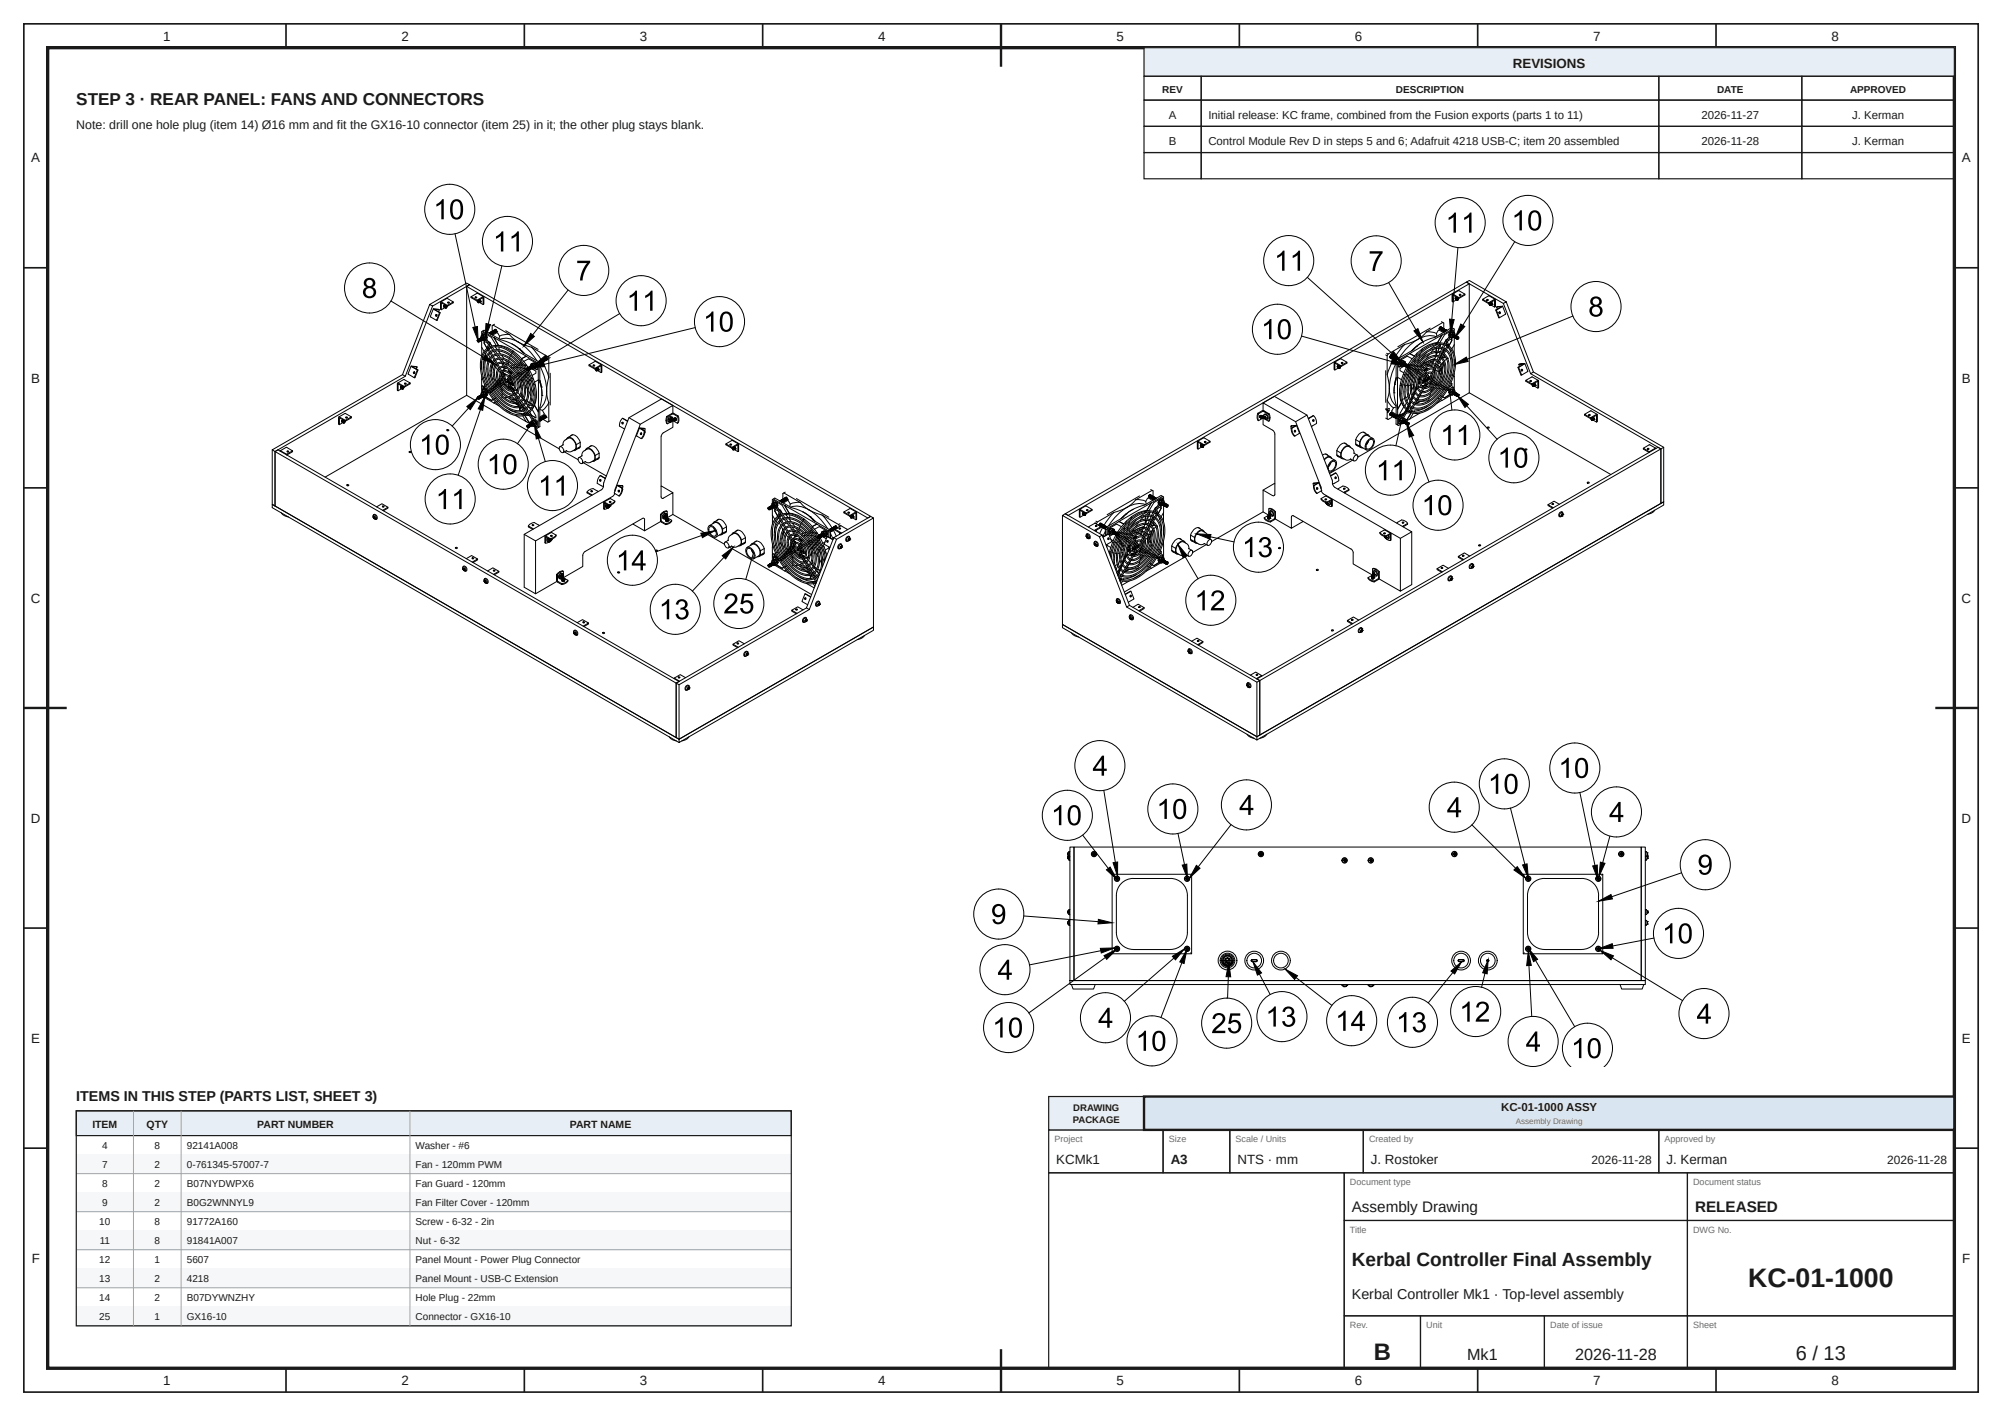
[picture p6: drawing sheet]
<svg xmlns="http://www.w3.org/2000/svg" width="420mm" height="297mm" viewBox="0 0 420 297" stroke-linecap="round" stroke-linejoin="round" font-family="sans-serif">
<defs><g id="words">
<text font-size="5.6" fill="#1a1a1a" x="366.7" y="270">KC-01-1000</text>
<text font-size="5" fill="#1a1a1a" x="288.2" y="285.2">B</text>
<text font-size="4.2" fill="#1a1a1a" x="376.7" y="285.2">6 / 13</text>
<text font-size="4" fill="#1a1a1a" x="283.6" y="265.5">Kerbal Controller Final Assembly</text>
<text font-size="3.6" fill="#1a1a1a" x="16" y="22">STEP 3 · REAR PANEL: FANS AND CONNECTORS</text>
<g font-size="3.4" fill="#1a1a1a">
<text x="307.8" y="285.2">Mk1</text>
<text x="330.4" y="285.2">2026-11-28</text>
</g>
<g font-size="3.2" fill="#1a1a1a">
<text x="283.6" y="254.2">Assembly Drawing</text>
<text x="355.6" y="254.2">RELEASED</text>
</g>
<g font-size="3" fill="#1a1a1a">
<text x="16" y="231">ITEMS IN THIS STEP (PARTS LIST, SHEET 3)</text>
<text x="283.6" y="272.5">Kerbal Controller Mk1 · Top-level assembly</text>
</g>
<g font-size="2.8" fill="#1a1a1a">
<text x="34.2" y="8.6">1</text>
<text x="84.2" y="8.6">2</text>
<text x="134.2" y="8.6">3</text>
<text x="184.2" y="8.6">4</text>
<text x="234.2" y="8.6">5</text>
<text x="284.2" y="8.6">6</text>
<text x="334.2" y="8.6">7</text>
<text x="384.2" y="8.6">8</text>
<text x="317.4" y="14.3">REVISIONS</text>
<text x="6.6" y="34.1">A</text>
<text x="411.6" y="34.1">A</text>
<text x="6.6" y="80.2">B</text>
<text x="411.6" y="80.2">B</text>
<text x="6.5" y="126.4">C</text>
<text x="411.5" y="126.4">C</text>
<text x="6.5" y="172.6">D</text>
<text x="411.5" y="172.6">D</text>
<text x="6.6" y="218.7">E</text>
<text x="411.6" y="218.7">E</text>
<text x="221.6" y="244.2">KCMk1</text>
<text x="245.6" y="244.2">A3</text>
<text x="259.6" y="244.2">NTS · mm</text>
<text x="287.6" y="244.2">J. Rostoker</text>
<text x="349.6" y="244.2">J. Kerman</text>
<text x="6.6" y="264.9">F</text>
<text x="411.6" y="264.9">F</text>
<text x="34.2" y="290.6">1</text>
<text x="84.2" y="290.6">2</text>
<text x="134.2" y="290.6">3</text>
<text x="184.2" y="290.6">4</text>
<text x="234.2" y="290.6">5</text>
<text x="284.2" y="290.6">6</text>
<text x="334.2" y="290.6">7</text>
<text x="384.2" y="290.6">8</text>
</g>
<text font-size="2.6" fill="#1a1a1a" x="16" y="27">Note: drill one hole plug (item 14) Ø16 mm and fit the GX16-10 connector (item 25) in it; the other plug stays blank.</text>
<g font-size="2.5" fill="#1a1a1a">
<text x="333.9" y="244.2">2026-11-28</text>
<text x="395.9" y="244.2">2026-11-28</text>
</g>
<g font-size="2.4" fill="#1a1a1a">
<text x="245.2" y="24.9">A</text>
<text x="253.5" y="24.9">Initial release: KC frame, combined from the Fusion exports (parts 1 to 11)</text>
<text x="357" y="24.9">2026-11-27</text>
<text x="388.5" y="24.9">J. Kerman</text>
<text x="245.2" y="30.4">B</text>
<text x="253.5" y="30.4">Control Module Rev D in steps 5 and 6; Adafruit 4218 USB-C; item 20 assembled</text>
<text x="357" y="30.4">2026-11-28</text>
<text x="388.5" y="30.4">J. Kerman</text>
<text x="314.9" y="233">KC-01-1000 ASSY</text>
</g>
<g font-size="2.2" fill="#1a1a1a">
<text x="19.4" y="236.6">ITEM</text>
<text x="30.7" y="236.6">QTY</text>
<text x="54" y="236.6">PART NUMBER</text>
<text x="119.6" y="236.6">PART NAME</text>
</g>
<g font-size="2.1" fill="#1a1a1a">
<text x="243.8" y="19.6">REV</text>
<text x="292.8" y="19.6">DESCRIPTION</text>
<text x="360.2" y="19.6">DATE</text>
<text x="388.1" y="19.6">APPROVED</text>
<text x="21.4" y="240.9">4</text>
<text x="21.4" y="244.9">7</text>
<text x="32.4" y="240.9">8</text>
<text x="32.4" y="244.9">2</text>
<text x="39.2" y="240.9">92141A008</text>
<text x="39.2" y="244.9">0-761345-57007-7</text>
<text x="87.2" y="240.9">Washer - #6</text>
<text x="87.2" y="244.9">Fan - 120mm PWM</text>
<text x="21.4" y="248.9">8</text>
<text x="32.4" y="248.9">2</text>
<text x="39.2" y="248.9">B07NYDWPX6</text>
<text x="87.2" y="248.9">Fan Guard - 120mm</text>
<text x="20.8" y="256.9">10</text>
<text x="21.4" y="252.9">9</text>
<text x="32.4" y="252.9">2</text>
<text x="32.4" y="256.9">8</text>
<text x="39.2" y="252.9">B0G2WNNYL9</text>
<text x="39.2" y="256.9">91772A160</text>
<text x="87.2" y="252.9">Fan Filter Cover - 120mm</text>
<text x="87.2" y="256.9">Screw - 6-32 - 2in</text>
<text x="20.9" y="260.9">11</text>
<text x="32.4" y="260.9">8</text>
<text x="39.2" y="260.9">91841A007</text>
<text x="87.2" y="260.9">Nut - 6-32</text>
<text x="20.8" y="264.9">12</text>
<text x="20.8" y="268.9">13</text>
<text x="32.4" y="264.9">1</text>
<text x="32.4" y="268.9">2</text>
<text x="39.2" y="264.9">5607</text>
<text x="39.2" y="268.9">4218</text>
<text x="87.2" y="264.9">Panel Mount - Power Plug Connector</text>
<text x="87.2" y="268.9">Panel Mount - USB-C Extension</text>
<text x="20.8" y="272.8">14</text>
<text x="32.4" y="272.8">2</text>
<text x="39.2" y="272.8">B07DYWNZHY</text>
<text x="87.2" y="272.8">Hole Plug - 22mm</text>
<text x="20.8" y="276.8">25</text>
<text x="32.4" y="276.8">1</text>
<text x="39.2" y="276.8">GX16-10</text>
<text x="87.2" y="276.8">Connector - GX16-10</text>
</g>
<g font-size="2" fill="#1a1a1a">
<text x="225.2" y="233">DRAWING</text>
<text x="225.1" y="235.6">PACKAGE</text>
</g>
<g font-size="1.9" fill="#6b6b6b">
<text x="221.2" y="239.6">Project</text>
<text x="245.2" y="239.6">Size</text>
<text x="259.2" y="239.6">Scale / Units</text>
<text x="287.2" y="239.6">Created by</text>
<text x="349.2" y="239.6">Approved by</text>
<text x="283.2" y="248.6">Document type</text>
<text x="355.2" y="248.6">Document status</text>
<text x="283.2" y="258.6">Title</text>
<text x="355.2" y="258.6">DWG No.</text>
<text x="283.2" y="278.6">Rev.</text>
<text x="299.2" y="278.6">Unit</text>
<text x="325.2" y="278.6">Date of issue</text>
<text x="355.2" y="278.6">Sheet</text>
</g>
<text font-size="1.7" fill="#6b6b6b" x="318" y="235.7">Assembly Drawing</text>
</g></defs>
<g fill="none" stroke="#1a1a1a" stroke-width=".35">
<path d="M5 5h410v287h-410zM60 5v5M110 5v5M160 5v5M210 5v5M260 5v5M310 5v5M360 5v5M5 56.2h5M410 56.2h5M5 102.3h5M410 102.3h5"/>
<path d="M5 148.5h5M410 148.5h5M5 194.7h5M410 194.7h5M5 240.8h5M410 240.8h5M60 287v5M110 287v5M160 287v5M210 287v5M260 287v5M310 287v5"/>
<path d="M360 287v5"/>
</g>
<path d="M10 10h400v277h-400z" fill="none" stroke="#1a1a1a" stroke-width=".7" stroke-linecap="butt"/>
<path d="M210 5v9M5 148.5h9M406 148.5h9M210 283v9" fill="none" stroke="#1a1a1a" stroke-width=".5"/>
<path d="M240 10h170v6h-170z" fill="#e8eef5"/>
<g fill="none" stroke="#1a1a1a" stroke-width=".25">
<path d="M240 10h170v6h-170zM240 16h12v5h-12zM252 16h96v5h-96zM348 16h30v5h-30zM378 16h32v5h-32zM240 21h12v5.5h-12zM240 26.5h12v5.5h-12zM240 32h12v5.5h-12zM252 21h96v5.5h-96zM252 26.5h96v5.5h-96zM252 32h96v5.5h-96zM348 21h30v5.5h-30z"/>
<path d="M348 26.5h30v5.5h-30zM348 32h30v5.5h-30zM378 21h32v5.5h-32zM378 26.5h32v5.5h-32zM378 32h32v5.5h-32zM220 237h24v9h-24zM244 237h14v9h-14zM258 237h28v9h-28zM286 237h62v9h-62zM348 237h62v9h-62zM220 246h62v41h-62zM282 246h72v10h-72z"/>
<path d="M282 256h72v20h-72zM354 246h56v10h-56zM354 256h56v20h-56zM282 276h16v11h-16zM298 276h26v11h-26zM324 276h30v11h-30zM354 276h56v11h-56z"/>
</g>
<path d="M220 230h20v7h-20z" fill="#e8eef5"/>
<path d="M220 230h20v7h-20z" fill="none" stroke="#1a1a1a" stroke-width=".25"/>
<path d="M240 230h170v7h-170z" fill="#d9e6f2"/>
<path d="M240 230h170v7h-170z" fill="none" stroke="#1a1a1a" stroke-width=".5"/>
<path d="M16 233h150v5.2h-150z" fill="#e8eef5"/>
<path d="M16 233h150v5.2h-150z" fill="none" stroke="#1a1a1a" stroke-width=".25"/>
<path d="M16 242.2h150" fill="none" stroke="#9aa3ad" stroke-width=".21"/>
<path d="M16 242.2h150v4h-150z" fill="#f5f7f9"/>
<path d="M16 246.2h150M16 250.2h150" fill="none" stroke="#9aa3ad" stroke-width=".21"/>
<path d="M16 250.2h150v4h-150z" fill="#f5f7f9"/>
<path d="M16 254.2h150M16 258.1h150" fill="none" stroke="#9aa3ad" stroke-width=".21"/>
<path d="M16 258.1h150v4h-150z" fill="#f5f7f9"/>
<path d="M16 262.1h150M16 266.1h150" fill="none" stroke="#9aa3ad" stroke-width=".21"/>
<path d="M16 266.1h150v4h-150z" fill="#f5f7f9"/>
<path d="M16 270.1h150M16 274.1h150" fill="none" stroke="#9aa3ad" stroke-width=".21"/>
<path d="M16 274.1h150v4h-150z" fill="#f5f7f9"/>
<path d="M28 233v45.1M38 233v45.1M86 233v45.1M16 278.1h150" fill="none" stroke="#9aa3ad" stroke-width=".21"/>
<path d="M16 233h150v45.1h-150z" fill="none" stroke="#1a1a1a" stroke-width=".25"/>
<g fill="none" stroke="#000" stroke-width=".21">
<path d="M203.8 38h.1M95.5 49.1l4.2 19.5M105.3 55.8l-2.9 12.2M274.3 58.2l17.7 15.9M291.3 59.3l5.7 9.9M305.9 51.9l-1.3 15.1M308.2 59.5v22.9M317.8 50.7l-10.9 17.5M82 63.1l19.5 11.8M84.4 78.6l-27.3 15.8 84.8 48.9v11.4l.6 .4M84.7 79.6l-1.3 .7M84.7 79.6l1.3 .7-1.2 .8-1.2-.8"/>
<path d="M85 78.9l-27.3 15.8v11.4l-.6-.3v-11.4M86.2 76.8l-.6 1.6M86.8 78l.2 .1-.1 .3-.2-.1zM86.9 78.1v.2M86.9 78.1h.1M87.4 77.4l.1-.4-1-.1 1.2 .7-.6 1.6h-.2M87.5 77l-1.2-.2 1.2 .8-.6 1.6-1.3-.8M87.5 77.6h.2M90.1 63.9l7.8-4.5 .6 .3-7.7 4.5-.7-.3-5.7 14.7 .6 .3 5.8-14.7M90.9 64.8l-.6 1.6M91 64.8l1.2 .2M91 64.8l1.2 .8-.6 1.6-1.3-.8"/>
<path d="M91.2 64.9l1 .1-.2 .4M91.2 64.9l1.2 .7-.7 1.6h-.1M91.5 66l.2 .1-.1 .2-.2-.1zM91.6 66.1v.2M91.6 66.1h.1M92.2 65.6h.2M93.1 64.1v.1M93.1 64.4h.1M93.2 64l-.1 .3M93.2 64.5h.1M93.3 64.1l-.1 .1M93.3 64.5h.1"/>
<path d="M93.3 64.1v.2M93.3 64l-.2 .1v.3M93.4 64l-.3 .1 .1 .3M93.4 64l-.2 .2v.3M93.4 64.2l-.1 .1M93.4 64h.1M93.5 64l-.3 .1 .1 .4M93.5 64.6h.1M93.5 64.2l-.1 .1M93.5 64l-.2 .2v.3M93.5 64v.1M93.5 64.1l-.2 .2v.2l-.7 .5"/>
<path d="M93.6 64.1l-.3 .2 .1 .2v-.3l.2-.1M93.6 64.1h.1M93.6 64.2l-.1 .3M93.6 64.6h-.1M93.6 64.5l-.1 .1M93.6 64.5h.1M93.6 64.1l-.2 .2 .1 .3M93.7 64.2l-.3 .1 .1 .3M93.7 64.5h.1M93.7 64.5h-.1M93.7 64.4v-.1l-.2 .1 .1 .1M93.7 64.4h.1"/>
<path d="M93.7 62.6l-1.2 .7M93.8 62.6l1.3 .7-1.3 .8-1.3-.8-.1 1.6 .2 .1v-1.4l1.2 .6v-.1M93.8 64.3l-.1-.1-.1 .1-.1 .2 .1 .1M94 63.4l.3 .1-.2 .1zM94 63.5h.2M95.1 63.3v.2l-1.3 .8M97.9 60.1l.6-.4 84.2 48.6-.6 .4zM97.9 60.1v22.8M98.8 62.2v.2l1.3 .8 1.2-.7v1.4l.2-.1-.1-1.6-1.3 .8-1.3-.8 1.3-.7 1.3 .7M99.2 68.7l1-.2 .1 3zM99.7 62.3l.3 .1-.2 .1zM99.7 62.5h.3"/>
<path d="M100.1 63l.1 .2M100.1 71.4l.2-.1 .1 .4M100.1 71.4v.1M100.1 71.4h.3M100.1 71.4l.3 .2M100.1 71.4h.1M100.1 71.4l.2 .3-.1-.3M100.2 63.2v-.1l.2 .1 .1 .3h-.2M100.2 63.2h.1M100.2 63.2l.3-.1v.4M100.2 71.3h.2l.1 .4M100.2 71.3h.3v.4"/>
<path d="M100.2 63.1h.1M100.2 71.7h.1M100.2 71.4h.1M100.2 63.1l.3 .1v.3M100.2 71.4l.2 .1-.2 .2M100.3 71.2l.2 .1v.3M100.3 63.4l-.1-.2 .2 .2M100.3 63l.3 .2v.2M100.3 71.3l.1 .1M100.3 63.4h.1M100.3 63.5h.1M100.3 71.2l.2 .1 .1 .3"/>
<path d="M100.3 71.2h.1M100.3 71.2l.3 .1v.3M100.4 63.2l.1 .1M100.4 63l.3 .1-.1 .3M100.4 71.4l.1 .1M100.4 71.2l.2 .1 .1 .3M100.4 63h.1M100.4 71.2h.1M100.4 63.5h.1M100.4 63l.3 .1v.3M100.4 71.4l.1 .3h-.2M100.4 71.2h.3v.3"/>
<path d="M100.4 71.7h.1M100.4 63l.3 .1v.2M100.5 71.1l.2 .2v.2M100.5 71.3v.2M100.5 71.1h.1M100.5 62.9l.2 .1 .1 .3M100.5 63.2v.1M100.5 62.9h.1M100.5 71.1l.3 .1v.3M100.5 71.7h.1M100.5 62.9h.3v.4M100.5 71.3l.1 .1"/>
<path d="M100.5 63.1l.1 .1M100.6 62.9l.3 .3M100.6 71l.3 .1-.1 .3M100.6 63.4l.7 .5M100.6 71.6h.1M100.6 63.4h.1M100.6 71.2l.1 .2M100.6 71h.1M100.6 71l.3 .2v.2M100.6 63l.1 .2M100.7 71l.2 .1v.3M100.7 71.6h.1"/>
<path d="M100.7 63.4h.1M100.7 71l.2 .1 .1 .3M100.7 71.2l.1 .1M100.7 71h.1M100.7 63l.1 .2M100.8 63.3h.1M100.8 71.2v.1M100.8 70.9l.2 .2 .1 .2M100.8 70.9l.3 .2-.1 .2M100.8 70.9l.3 .1v.3M100.8 71.5h.1M100.8 71.1l.1 .1"/>
<path d="M100.8 70.9h.1M100.9 71.4h.1M100.9 71.1l.1 .1M100.9 70.8l.3 .2v.2M100.9 70.8l.3 .2v.3M101 70.8l.2 .1v.3M101 71.4h.1M101 70.4h.1M101 70.8h.1M101 70.8l.3 .1v.3M101 71l.1 .2M101 70.3v-.7l.6-.3 1.9 1.1a8.7 8.7 0 0 0 3.3 1.4l.8 .5"/>
<path d="M101 71.3l.1 3.4M101 71.3h.1M101 72.8l.6 .9M101.1 78.9l-.1 1.9 .5 .3v.4l-.1 .1M101.1 75.8v1.7M101.1 70.7l.2 .2 .1 .3M101.1 71l.1 .1M101.1 70.7v.1M101.1 70.7l.3 .1v.3M101.1 71.3h.1M101.1 70.4l.3-.1 .1 .3M101.1 70.4l.4 .2"/>
<path d="M101.1 70.4l-.1 .1v.3M101.2 70.9v.2M101.2 70.7h.1M101.2 70.7l.2 .1 .1 .3M101.2 70.7l.3 .1v.3M101.2 71.2l.2 .2 .4-.1M101.2 71.2h.1M101.2 79.5h-.2M101.2 70.9l.1 .1M101.2 70.2v-.3l.2-.1 1.7 .9 1 1.8M101.2 69.4l2.4 1.4M101.3 70.8l.1 .2"/>
<path d="M101.3 69.8v.4h.4l.3 .2 .1 .4-.1 .1M101.4 71.2h.1M101.4 70.8l.1 .1M101.5 71.1h-.1M101.5 71v.1M101.5 70.6l.2 .7-.5-.1M101.5 70.6l.3 .2 .1-.2a.5 .5 0 0 0-.7-.3l-.2 .1v.4M101.6 72v-.4l.7 .4M101.6 70.2l-.2 .1M101.6 71.6v.4l.6 1.1-.6-1.1M101.7 70.2l.4 .3 .1 .3-.2 .2M101.7 74l.2 .2"/>
<path d="M101.7 79.2l-.2 .1M101.8 74.5l2.2 2-2.8-1.1zM101.8 71.3l.2 .1M101.9 74.2l-.4 1.3v1M101.9 70.3a.58 .58 0 0 1 .2 .8l.6 1v.4M101.9 71.3h.1M101.9 71.3l.6 1-.3 .8 3.3 5.7 .3 .8-.2 .7-3.3 1.9M102 67.9l.9 .2-1.1 2.7zM102 70.7v.5l-.2 .1v-.5M102.2 73a4.2 4.2 0 0 0-1.4 3.2l.1 1.7 .3 1.5 1.2 2.7-1-.5M102.3 73.3l.1 .1M102.4 73.4l-.5 .8"/>
<path d="M102.4 71.6l.4 .2 .4 .8-.4-.8M102.4 73.4l-.1-.1-.4 .4-.5 .8-.3 1.2-.1 1.2 .5 2.5 1.1 2.6M102.4 73.4h.1M102.4 71.7l.3 .1M102.5 72.9a3.6 3.6 0 0 1 2.9-.2l1.5 .8 1.4 1 1.2 1.4 1 1.5 .3 .1-.1 .2 .8 1.6 .5 1.5 .3 2.7a4 4 0 0 1-1.7 3.4M102.5 72.9l3.3 5.8M102.5 73.1a4.5 4.5 0 0 1 5.1 1.2l1.5 1.5 1.2 1.8M102.6 69.9l.2 .1-.2-.1M102.6 69.9l.4 .2-.1-.2M102.7 69.8l.3 .3M102.7 69.8l-.1 .1M102.7 73.9l-.6 .5-.3 .8-.4 1.9 .4 2.1 1.1 2.7"/>
<path d="M102.7 74.2l-.2 .2 .3 .6M102.7 72.5l.1 .2M102.7 72.5l-.2 .4M102.7 69.8h.2l.2 .3-.2-.3h-.2M102.7 69.8h.1M102.8 69.8l.3 .1v.3M102.8 74.1l-.7 .9a6.1 6.1 0 0 0 0 4.3l1 2.4M102.8 69.7h.1M102.8 69.7l.3 .2v.3M102.8 78.5l-.1 .3 .2 .2M102.9 69.7l.2 .1v.3M102.9 69.7l.3 .2v.2"/>
<path d="M102.9 69.7h.1M102.9 73.7a4.4 4.4 0 0 1 5.1 1.3l.9 1 1.2 1.7M102.9 69.7h.3v.4M102.9 75.3l.4 .6M102.9 72.9l-.3 .3M102.9 72.9l.4 .6M103 69.7l.2 .1 .1 .3M103 69.9l.1 .1M103 69.7h.1M103 69.6l.3 .1v.3M103 73.9l.6-.2 .8-.1 1.1 .2 .9 .4 2 1.6 1.5 2M103 69.6l.3 .2v.2"/>
<path d="M103 69.8l.1 .2M103.1 69.6l.3 .1v.3M103.1 70.2h.1M103.1 69.8l.1 .1M103.1 69.6h.1M103.2 74.7l-.4 .4-.5 .8-.2 1.6 .4 2.1 .8 2M103.2 69.6l.3 .1-.1 .2M103.2 75.7v.4M103.2 70.1h.1M103.2 69.5l.3 .2v.2M103.2 69.7l.1 .2M103.2 76.6l.1 .4"/>
<path d="M103.2 69.5l.4 .1-.1 .3M103.2 79.3l.5 .3M103.2 69.5v-1.2l.2-.1 3.5 2 1.7 1.5 1.2 .6 1.7 .5 3.4 2 .2 .4v4M103.2 70.1v.1M103.3 72.8l.4 .6M103.3 74.9l-.4 .4-.4 .9-.1 1.7 .6 2.5 .6 1 .1-.2M103.3 69.5l.3 .1v.3M103.3 69.7l.1 .1M103.3 69.5h.1M103.3 70h.1M103.3 76.3l.1 .3M103.4 69.6v.2"/>
<path d="M103.4 74.5l1-.3a4.3 4.3 0 0 1 2.6 .9l1.5 1.3 1.1 1.5M103.4 69.4l.2 .1 .1 .3M103.4 69.4h.1M103.4 70h.1M103.4 76.2l.4 .6M103.4 69.4l.3 .1v.3v-.3l-.3-.1M103.4 69.6l.1 .1M103.5 69.4l.3 .1v.3M103.5 69.9h.1M103.5 74.8l.6-.3h.6l1.7 .5 1.6 1.2 1.4 1.9M103.5 76.3l-.5 1.6M103.5 69.3l.3 .1v.3"/>
<path d="M103.5 69.6l.1 .1M103.5 69.3h.1M103.5 73.7l.5 .6M103.6 69.3l.3 .1-.1 .3M103.6 69.9h.1M103.6 69.5l.1 .2M103.6 69.3h.1M103.6 69.3l.3 .1v.3M103.6 70.8l1 1.7M103.6 75.5l-.7 1.1-.1 1.4 .3 1.5 .7 1.8M103.6 69.3l.4 .1-.1 .3M103.6 69.8h.1"/>
<path d="M103.7 69.3h.2l.1 .4M103.7 69.5l.1 .1M103.7 69.3h.1M103.7 69.2l.3 .2v.2M103.7 69.4l.1 .2M103.7 69.2h.1M103.7 68l-.3 .2M103.8 75.8l-.6 .9-.2 1.2 .3 1.7 .7 1.6M103.8 69.2l.2 .1v.3M103.8 69.7h.1M103.8 75.4l.8-.3a5.3 5.3 0 0 1 4.4 2.9l.1 .2M103.8 69.2l.3 .1v.3"/>
<path d="M103.8 69.4l.1 .1M103.8 69.2h.1M103.9 72.7l.4 .6M103.9 69.1h.1zM103.9 69.7h.1M103.9 73.6l.4 .6M103.9 69.3l.1 .2M104 75.6l1-.3 1.3 .4 1.5 1.2 1.1 1.5M104 69.7h.1M104 77l.4 .5M104 69.1h.1M104 69.3l.1 .1"/>
<path d="M104 79.8l.3 .2M104 69.6h.1M104.1 69.6v-.3l-.3-.1 .1-.1 .3 .2v.3h-.2M104.1 69.3l.1 .1M104.1 72.7l-.1 .1M104.1 76.4l-.5 .8-.1 1.2 .3 1.6 .5 1M104.1 69.6h.1M104.1 74.5l.5 .6M104.2 69.5h.1M104.2 69.8l-.9 .5M104.2 69.8l.6 .7M104.2 76.6l-.4 .8-.1 1.3 .3 1 .5 1.2 .2-.3"/>
<path d="M104.3 76.2l1.1-.2 1.1 .3 1.4 1.1 .8 1.1M104.3 72.5h.1M104.4 79.9l-.3 .3M104.4 76.4l1-.2 .9 .3 1.2 .9 .9 1.2M104.5 74.5l.5 .6M104.5 73.6l.5 .6M104.5 77.7l.5 .5M104.6 72.5h.1M104.6 72.5h-.3M104.6 77.2a2.31 2.31 0 0 0-.4 2.1l.6 1.5M104.6 72.5l-1-1.7 6.8 3.9-1 .5M104.6 72.5a7.2 7.2 0 0 1 4.8 2.7"/>
<path d="M104.7 72.8v.6M104.7 73.6v.3M104.7 72.5h.1M104.7 77.4l-.3 .8v.7l.6 1.7-.1-.2 .2-.2M104.8 75.3l.4 .7M104.8 77l.9-.2 .8 .3 .7 .5 1 1.2M104.8 70.5l-.1 .6M104.8 79.3l-.2 .4M104.9 71.2a5.5 5.5 0 0 1 5.4 1.7l1.5 1.5 .8 1.2M104.9 79.6l-.2 .3M104.9 77.3l.8-.2 .9 .3 .8 .7 .6 .8M104.9 79.7l-.2 .3"/>
<path d="M104.9 79.8l-.2 .3M105 80l-.2 .2M105.1 78l-.3 1.1 .4 1.4-.3-.2 .2 .3M105.1 79.4h.2l-.1 .2M105.2 78.4h.1M105.2 75.3l.5 .7M105.2 79.7l.1-.1 .1 .1-.1 .2M105.2 75.9v.1M105.2 78.8l-.1 .2M105.2 78.3l-.1 1 .4 1M105.2 74.5l.5 .7M105.2 78.3v.5"/>
<path d="M105.2 79.3l-.1 .2M105.3 77.9l.7-.2 .6 .2 1.1 1.1M105.3 76.2l.2 .6M105.4 78.1l.6-.2 .5 .2 1 1.1M105.4 76.2l.5 .7M105.5 78.2h.1M105.5 79.3l-.1-.3 .2-.1-.1 .6 .2 .7-.3-.5M105.5 78.9v.3M105.5 78.3h.1M105.6 78.2l-.1 .1M105.6 78.2v.1M105.6 78.2h.1"/>
<path d="M105.6 77.1l.2 .3M105.7 79.3l.1 .5M105.7 79.3h.1M105.8 78.7l.3-.2 .5 .2 .6 .6M105.8 78.7l.3 .8-.2 .8-3.5 2.1M105.8 78.5l.1 .1M105.8 78.5v.1M105.8 79.5h.1M105.8 78.5h.1M105.8 78.4v.2M105.9 78.9h.6l.5 .6M105.9 76.3l.6 .8"/>
<path d="M105.9 78.4h.1M105.9 78.4l-.1 .1M105.9 78.4h-.1M105.9 78.4h-.1v.2M106 75.6l.6 .8M106.1 69.4l6.8 3.9M106.1 77.3l.1-.1-.5 .2M106.1 77.3l-.7 .5M106.3 79.7l.4 .1M106.4 79.9l.2 .4-.3-.2zM106.4 79.9l-.1 .2M106.4 80l.1 .1"/>
<path d="M106.5 79.9v.2M106.7 75.9l-.1 .5M106.7 78l-.1-.2 .2 .1-.1-.1 .1 .2h-.1M106.7 79.1l-.4 .6 .4 .2M106.7 77.8h.1M106.7 77.9h.1M106.7 79.1l-.4 .5M106.8 75.3l-.1 .4M106.9 78.9l.1-.2 .2 .6M106.9 79.3l-.2 .2 .1 .2M106.9 70.2h-.9l-1.2 .3M106.9 77.9v.1"/>
<path d="M106.9 78h.1M107 79.5l-.4 .7 .3 .9 3.3 5.8 .3 .2 .6 .1 .6 1M107 79.8l.3 .2M107 77.9h.1M107 77.9v.3M107 78.2h.1M107 79.8l.2 .1M107 78.7l-.1 .2M107.1 79.7h.1M107.1 74.6l-.2 .4M107.1 78.1l.1 .3-.1-.2h.1zM107.1 78.1h.1"/>
<path d="M107.1 79.7l.2 .9-.2 .3M107.1 78.2h.1M107.1 77.1l.2 .1M107.2 78.1h.1M107.3 78.2h-.2M107.3 78.2h.1M107.3 78.2h-.1M107.4 79.5l.2 1.1-.4 .5M107.4 74.1l-.2 .3M107.4 72.2h.1M107.5 72.2l.1 .1M107.5 80l.2 .5-.1-.1"/>
<path d="M107.6 76.6l-.4 .2M107.6 73.6v.3l.2-.2M107.6 79.4l.4 1.5-.1 .5-.4 .4M107.6 72.3l.3 .1M107.8 79.3l.4 .8v.9l-.1 .6-.5 .4M107.9 77l-.2 .2 .3-.1M108.1 79.1l.4 .9 .2 1.4-.2 .7-.5 .5M108.2 76.5l-.4 .1M108.3 79l.5 1.1 .1 1.3-.2 .8-.6 .6M108.4 78.1l.3 .4M108.5 76.8l-.3 .1M108.6 78.9l.6 1.5 .1 1.3-.1 1-.7 .7"/>
<path d="M108.7 77.1h-.4M108.8 78.7l.7 1.7 .1 1.4-.3 1.1-.7 .7M108.8 78.7l.2 .4M108.8 79.3l-.3 .2M108.8 78.2l.1 .1M108.8 76.4h-.3M108.9 73.2h.1M108.9 73.1l1.1 1-2.1-1.7 .9 .7 .8 .8 2.8 1.6a1.13 1.13 0 0 1 .8 1v3.7l.4 1.3 .1 1M109 76.6l-.3 .1M109 78.6l.8 1.6 .2 1.9-.3 1.3-.7 .8M109 77.1l.5 .1M109 79.9l-.2 .3"/>
<path d="M109.1 76.1l.4 .2M109.2 75.9l-.1 .3M109.2 78.2h-.1M109.2 78.9l-.2 .2M109.3 78.4l.8 2 .2 1.7-.3 1.4-.9 1M109.3 78.5l.2 .1M109.4 75.3l.5 .5 1-.5 1.7 .9 .1 .3v.9l-.1 .2-.4-.3M109.4 79.8l.3 .4M109.4 75.2v.1M109.5 79.4l-.3 .3M109.5 75.3l-.2 .3M109.5 78.3l.9 2.1 .3 2.3-.4 1.4-.3 .5-.6 .5"/>
<path d="M109.5 79.6l-.2 .3M109.6 79.7h-.2M109.6 78.4l-.2 .3M109.7 76.5l-.4 .1h.4M109.7 78.2l.9 2 .3 2.2-.3 1.8-.5 .7-.5 .4M109.8 79.7h.4M109.8 77.2l.4 .1M109.8 78.9l-.2 .3M109.8 78.1v.1M109.9 75.8l.8 1.3 .7-.3M109.9 79.1l-.2 .3M110 78l1.1 2.6 .3 2.5-.4 1.6-.4 .6-.7 .6"/>
<path d="M110 76.5l.5 .1M110 76.6l.5 .1M110.1 78.9l.5 .3M110.2 77.9l.9 2 .4 1.6 .1 1.6-.3 1.4a2.83 2.83 0 0 1-1.3 1.6M110.2 78.5l-.2 .2M110.3 78.7l-.2 .2M110.4 74.7l-1 .6M110.4 74.7l2.3 1.4M110.5 77.8l.7 1.5 .5 1.6 .3 1.9-.1 1.6a3.2 3.2 0 0 1-1.5 2.3M110.5 79.8l.6 1M110.5 77.3h.1M110.5 77.4l-3.5 2.1"/>
<path d="M110.5 77.4v.1M110.5 77.4l.3 .2M110.5 77.4l.2 .3-.1-.3M110.6 77.4h-.1M110.6 77.4h.1M110.6 78.6l.4 .3M110.6 77.3l.3 .1v.3M110.6 77.7l-3.5 2-.2 .4 .2 1 3.5 5.8M110.6 77.7h.1M110.6 77.3h.1M110.6 78l-.2 .3M110.6 77.4l.2 .2-.2 .1"/>
<path d="M110.7 77.2h.1l.2 .3-.2 .3M110.7 77.3l-.2 .1M110.7 77.3l.1 .4M110.7 77.3l.1 .1M110.7 77.2l.3 .2v.2M110.7 77.2h.1M110.7 78.2l-.2 .2M110.7 77.1l-.2 .2M110.7 77l.1 .2M110.7 77.2l.3 .1v.3M110.7 77l.1 .1M110.7 77v.1"/>
<path d="M110.8 77.2l.3 .1v.3M110.8 77.4l.1 .1M110.8 77.2h.1M110.8 77.7h.1M110.8 77.3l.1 .2M110.9 77.1l.2 .1v.3M110.9 77.1l.2 .2v.2M110.9 77.1l.3 .1v.3M110.9 77.7h.1M110.9 77.3l.1 .1M110.9 77.1h.1M111 77.6h.1"/>
<path d="M111 79.5l.5 .5M111 77.2l.1 .2M111 77.6l.5-.3 .9 .5v.5l-.8 .5 .5 1.4 .8-.5M111.1 77l.2 .1 .1 .3M111.1 77.6l.5 1.1M111.1 77.6h.1M111.1 77.2l.1 .1M111.1 77h.1M111.1 77l.3 .1v.3M111.1 79.6v.1M111.1 77h.3v.3M111.1 77.7l-.2 .3 .1 .2"/>
<path d="M111.1 77.5h.1M111.2 76.9l.2 .1v.3M111.2 77.1l.1 .2M111.2 76.9h.1M111.2 77.5h.1M111.3 76.9l.3 .2-.1 .2v-.3l-.3-.1M111.3 76.9h-.1M111.3 76.8h.1M111.3 76.9l.3 .1v.3M111.3 77.4h.1M111.3 77.1l2.7-1.1 .3 .9zM111.3 77.4v-.3l-.3-.1 .3 .2v.2"/>
<path d="M111.3 76.8l.3 .1v.4M111.3 77.1l.1 .1M111.3 69.9l.8 .7-2.2 2zM111.4 76.4h.1M111.4 76.8l.3 .1v.3v-.3l-.3-.1M111.4 77l.1 .2M111.4 79.2l.5 .4M111.4 76.8l.3 .1v.3M111.4 77.3h.1M111.5 72.8l2.1 2.7M111.5 76.8l.3 .1v.2M111.5 77l.1 .1"/>
<path d="M111.5 76.8h.1M111.5 76.7l.3 .1v.3M111.5 76.4l.3-.1 .1 .3M111.5 76.4l.4 .2M111.5 76.4l-.1 .1v.3M111.6 76.7l.2 .1 .1 .3M111.6 76.9v.2M111.6 76.7l.3 .1v.3M111.6 77.3h.1M111.6 77.3l.2 .1h.4M111.6 76.9l.1 .1M111.7 76.8l.1 .2"/>
<path d="M111.7 76.2l.3-.1 .4 .3 .1 .4-.1 .4M111.8 77.1v.1M111.8 76.8l.1 .1M111.8 77.1h.1M111.9 77v.1M111.9 76.6l.3 .2 .2-.1-.3-.3-.3-.2-.4 .2v.4M111.9 76.6l.2 .7h-.5M112 76.2l-.2 .1M112.1 76.2l.4 .2v.6M112.2 76.5l2.3-2 .5 .9zM112.2 76.2l.3 .4v.3M112.3 77.3l.4 .2"/>
<path d="M112.4 76.7v.5l-.2 .2v-.6M112.7 76.1l.4-.3 .3 .4-.5 .2zM112.9 76.4l.1 10-.9-1.4M113 75.9l.2 .1 .1 .3M113 75.8l.3 .2v.2M113 75.8h.1M113.1 75.8l.3 .1v.3l-.1-.3-.2-.1M113.2 76.1h.1M113.2 75.8l.3 .1v.3M113.2 76.2l-.1-.2 .1 .2M113.2 76l.1 .1M113.2 75.8h.1"/>
<path d="M113.2 75.7l.3 .1v.3M113.3 76.8a9.4 9.4 0 0 1 .9 7.7l-.9 1.2M113.3 76.3h.1M113.3 75.9l.1 .2M113.3 75.7h.1M113.3 75.7l.3 .1v.3M113.3 76.2v.1M113.4 75.7l.3 .1v.3M113.4 75.9v.1M113.4 75.7h.1M113.4 75.8l.1 .2M113.4 75.6h.1"/>
<path d="M113.5 75.6l.2 .1v.3v-.3h-.3M113.5 76.2h.1M113.5 75.6l.3 .1v.3M113.5 75.8l.1 .1M113.6 75.6h.2v.3M113.6 76.1h.1M113.6 75.5l.3 .1v.3M113.6 75.7l.1 .2M113.6 75.5h.1M113.7 75.5l.2 .1v.3M113.7 75.7l.1 .1M113.7 75.5l.3 .1v.3"/>
<path d="M113.7 75.5h.1M113.7 75.5h.3v.3M113.8 75.4l.3 .2-.1 .2M113.8 75.7v.1M113.8 75.4h.1M113.8 76h.1M113.8 76l1.3 3.1M113.8 75.6l.1 .2M113.8 75.4l.3 .2v.2M113.8 75.4l.3 .1v.3M113.9 75.4l.3 .1-.1 .3M113.9 75.9h.1"/>
<path d="M113.9 75.3l.3 .2v.2M113.9 75.6l.1 .1M113.9 75.3h.1M114 75.9h.1M114 75.5l.1 .2M114 75.3l.3 .1 .1 .3M114 75.8h.1M114.1 75.5v.1M114.1 75.3h.1M114.1 75.3l.3 .1v.3M114.1 75.2l.3 .2v.2M114.1 75.8h.1"/>
<path d="M114.1 75.2l.3 .1v.3M114.1 75.4l.1 .2M114.1 75.2h.1M114.2 75.2v-.1l.3 .1 .1 .3-.2 .1M114.2 75.7v.1M114.2 75.4l.1 .1M114.2 75.2h.1M114.2 75.2l.3 .1v.3v-.3l-.3-.1M114.3 75.7h.1M114.3 75.7v-.3l-.3-.1 .3 .2-.1 .2M114.3 75.3l.1 .2M114.3 75.1h.1"/>
<path d="M114.4 75.3l.1 .1M114.4 75.1l-.1 .1M114.4 75.6h.1M114.5 75.2v.2M114.6 75.5h.1M114.6 75.5h-.1M115.1 79.2l-.4 2.5v1.3l.4 1.4v4l-.2 .1-1-.6M115.2 74.6l-.3 .2M115.4 78.3v6.7M115.4 75l-.3 .2M119.2 60.8l-7.5 9.5M123.6 76.5v.2l1.2 .7 1.3-.6v1.4l.2-.1v-1.4l-.3-.2"/>
<path d="M124.5 76.6l.3 .1-.2 .1zM124.5 76.8h.2M124.8 77.3v.1h.4l.1 .4M124.9 77.5l.1-.1 .2 .1v.2l-.1 .1M124.9 77.5h.1M125 77.4h.1M125 77.4l.3 .1v.3M125 77.7v-.3l.1 .3M125 77.3l.3 .2v.2M125 77.7h.1M125 77.8h.1M125.1 77.3l.2 .1v.3"/>
<path d="M125.1 77.3h.1M125.1 77.8h.1M125.1 77.4l.1 .2M125.1 77.7h.1M125.2 77.3l.3 .1-.1 .3v-.3l-.3-.1M125.2 77.3l.3 .1v.2M125.2 77.2l.3 .1v.3M125.2 77.4l.1 .2M125.2 77.2h.1M125.3 77.2l.2 .1 .1 .3M125.3 77.2h.2l.1 .3M125.3 77.4l.1 .1"/>
<path d="M125.3 77.7l.8 .5M125.3 77.7h.1M125.4 77.3l.1 .2M125.5 77.3v.1M125.5 77.6h.1M125.6 77.6h.1M126.2 76.5l-1.3-.7-1.3 .7 1.2 .8 1.2-.7M130 65.8l-15.3 9.1M145.8 68.7l-31.7 7.7M273 70.5l18.9 5.3M279.9 76.1v1.4l.1 .1v-1.3M280.1 76l-.2 .1"/>
<path d="M280.1 76.2l1.2 .7v-.2M280.2 76.2l-.1 .1M280.6 76.7v.1M280.6 76.7v.2M280.7 77.1h.1M280.7 76.7l-.1 .2M280.7 77.1l.1 .1M280.8 76.6l-.2 .2v.3M280.8 76.8l-.1 .1M280.8 76.6h.1M280.8 77.2l-.8 .4M280.8 77.2h.1"/>
<path d="M280.9 76.8l-.1 .2M280.9 76.7l-.3 .1 .1 .3M280.9 76.7h.1M280.9 77.2v.1M280.9 76.7l-.3 .2 .1 .2M280.9 76.9v.1M281 76.7l-.3 .2v.2M281 76.7h.1M281 76.7l-.3 .2 .1 .3M281 76.8l-.2 .1v.3M281 76.8h.1M281.1 77.2h-.2"/>
<path d="M281.1 76.9l.1 .1-.2 .2zM281.1 76.9l-.2 .2M281.1 77.2h-.1M281.1 76.8l-.3 .2 .1 .2M281.1 77.2h.1M281.1 77.2l-.2 .1M281.1 76.8l-.2 .2v.2M281.2 76.9h-.3v.4M281.2 77.1h.1M281.2 75.3l-1.3 .7M281.2 75.3l1.4 .7-1.3 .7-1.2-.7M281.2 77v-.2l-.2 .2v.2h.1"/>
<path d="M281.2 77h.1M281.4 76l.3 .1-.1 .1zM281.4 76.2h.3M282.6 76v.2l-1.4 .7M290.7 74.4l.3 .2v4l.4 2.6v1.2l-.4 1.5v2l-.3-.2M290.7 77.8v6.6M290.9 74.1l.3 .2M291.5 75h.1M291.5 74.9l.1 .1M291.6 74.8v.2M291.6 75h.1M291.7 75v.1"/>
<path d="M291.7 74.7l-.1 .1M291.7 74.6h.1M291.8 74.5h.1M291.8 75.1h.1M291.8 74.5v.1M291.8 74.7l-.1 .2M291.9 74.6l-.3 .2 .1 .2M291.9 74.8l-.1 .1M291.9 74.6h.1M291.9 74.6l-.3 .2 .1 .3M291.9 75.2h.1M291.9 74.8v.2"/>
<path d="M292 74.7l-.3 .1 .1 .3M292 74.7h.1M292 74.7l-.1-.2-.3 .2-.1 .2 .2 .2M292 74.7l-.3 .2 .1 .2M292 74.9l-.1 .1M292 74.7l-.2 .2v.3v-.3l.3-.2M292.1 75.4l2.7 1.2-3-.3zM292.1 75.3h.1M292.1 74.7l-.2 .2v.3M292.1 74.9l-.1 .1M292.1 74.7h.1M292.2 74.8l-.3 .1v.3"/>
<path d="M292.2 74.9l-.1 .2M292.2 74.8l-.3 .2 .1 .2M292.2 74.8h.1M292.2 75.4h.1M292.2 74.8l-.2 .1v.3M292.3 74.8l-.3 .2 .1 .3M292.3 75l-.1 .1M292.3 74.8h.1M292.3 74.9l-.2 .1v.3M292.3 75.4h.1M292.3 73.7l1.9 2.4-2.5-1.6zM292.3 75l-.1 .2"/>
<path d="M292.4 74.9l-.3 .1v.3M292.4 74.9h.1M292.4 75.5h.1M292.4 74.9l-.3 .2 .1 .2M292.4 75.1l-.1 .1M292.4 74.9l-.2 .2v.3M292.5 75l-.3 .1 .1 .3M292.5 75.5h.1M292.5 75.1l-.1 .2M292.5 75l-.2 .1v.3M292.6 75.2l-.1 .1M292.6 75l-.3 .2 .1 .3"/>
<path d="M292.6 75h.1M292.6 75l-.2 .2v.3M292.6 75.6h.1M292.7 75.1l-.3 .1 .1 .3M292.7 75.2l-.1 .2M292.7 75.1h.1M292.7 75.6v.1M292.7 75.3v.1M292.7 75.1l-.2 .2 .1 .3M292.8 75.1l-.3 .2 .1 .3M292.8 75.3h.2l-.3 .1 .1 .3zM292.8 75.2l-.2 .1v.3"/>
<path d="M292.8 75.3l-.1 .2M292.8 75.2h.1M292.9 75.2l-.3 .1 .1 .3M292.9 75.7h.1M292.9 75.7l.3 .2v11.3l-.3-.2v-2l-.5-2.5 .1-1.6 .4-1.2zM292.9 75.3l-.1 .2M292.9 76.2a9.4 9.4 0 0 0-1 7.7l1 1.2M292.9 75.2l-.2 .2v.2M292.9 75.2h.1M292.9 75.2l-.2 .1v.4M293 75.4l-.1 .1M293.1 75.3l-.3 .2 .1 .2"/>
<path d="M293.1 75.3l.3 .2-.2 .4M293.1 75.3h-.2v.4M293.1 75.3l-.2 .1v.3M293.1 75.3l-.2 .4M293.2 79.2l.8 .4M293.9 76.8l-.4 .2M293.9 75.7l-.3 .6M294 79.6l-.4 2.3 .1 1.4 .3 1.1M294.1 75.6l-.5 .3v.5M294.2 75.7l.2 .1M294.2 76.1l-.2 .2M294.2 76.1l-.1 .7 .4-.1"/>
<path d="M294.3 76.6h.1M294.4 76.2l-.1 .2M294.4 76.2h.2M294.4 75.7l-.3-.1-.4 .3-.1 .4 .1 .3M294.4 78.5l.3 .1M294.4 76.6h.1M294.5 76.3l-.1 .1M294.5 76.7h.1M294.5 76.1h.1M294.5 76.7l-.2 .2-.5-.2v-.5l.2 .1v.5M294.5 76.1l-.2 .1v.4M294.5 76.2l-.2 .1v.3"/>
<path d="M294.5 76.3v.2M294.6 76.7h.1M294.6 76.2l-.3 .1 .1 .3M294.6 75.8h-.2l-.2 .3M294.6 75.8h.2l-.6-.1-.4 .5M294.6 75.8l-.4 .3M294.6 75.8l.2 .5M294.6 76.3l-.1 .2M294.6 76.2l-.2 .2v.2M294.6 76.2h.1M294.6 76.8h.1M294.7 76.2l-.3 .2 .1 .3"/>
<path d="M294.7 72.3l-2.1 2.7-.3 .1 .1 .3-.8 1.6-.6 1.6M294.7 76.2l-.2 .2v.3M294.7 76.4l-.1 .1M294.7 76.2h.1M294.7 76.3l-.2 .1v.3M294.7 76.8h.1M294.8 75.8v.5M294.8 76.4l-.1 .2M294.8 76.3l-.3 .2 .1 .2M294.8 76.3h.1M294.8 76.3l-.3 .2 .1 .3M294.8 76.5v.1"/>
<path d="M294.9 76.3l-.3 .2v.3M294.9 76.3h.1M294.9 76.2l-.1 .1M294.9 76.4l-.3 .1 .1 .3M294.9 76.9h.1M294.9 76.4l-.2 .1v.3M294.9 76.5l-.1 .2M294.9 76.4h.1M295 78.6h.3M295 76.4l-.3 .2 .1 .2M295 76.6l-.1 .1M295 76.4l-.2 .2v.3v-.3l.3-.1"/>
<path d="M295 76.4h.1M295.1 77h.1M295.1 77v.1M295.1 76.5l-.2 .1v.3M295.1 76.6l-.1 .2M295.1 77l-.5-.2-.9 .5v.5l.8 .4-.5 1.4M295.1 77.1h.1M295.1 76.5h.1M295.1 77.1l-.6 1.1M295.2 76.7l-.1 .1M295.2 76.5l-.3 .2 .1 .3M295.2 76.5h.1"/>
<path d="M295.2 77.1h.1M295.2 76.5l-.2 .1v.4M295.3 76.6l-.3 .1 .1 .3M295.3 76.7l-.1 .2M295.3 76.6h.1M295.3 77.1h.1M295.3 78.6h.1M295.3 77.3l-.2 .3M295.3 76.8l-.1 .1M295.3 76.6l-.2 .2v.3M295.4 76.6l-.3 .2 .1 .3M295.4 76.6h.1"/>
<path d="M295.4 76.6h.3M295.4 76.5v.1M295.4 76.6l-.2 .2v.3M295.4 76.8l-.1 .2M295.4 76.9h.1M295.4 77.6l.2 .4M295.5 76.7l-.3 .2 .1 .4M295.5 78.9l.2 .3M295.5 76.4h.4M295.5 76.7l-.2 .2v.2M295.5 76.7h.1M295.5 76.3v.1"/>
<path d="M295.5 77.1h.1M295.5 76.8l-.1 .1M295.5 76.8h.1M295.5 76.8l3.7 2.1 .2 .3 .1 .6-.3 .8-3.3 5.8-.9 .3-.6 1M295.5 77.1l3.5 2M295.5 77.4l.1 .4M295.5 76.8l.1 .1-.1 .2-.1-.2M295.5 76.7l-.2 .1-.1 .3 .2 .1-1 2.2-.4 1.6-.2 1.4 .1 1.3 .4 1.2 .5 .8 .7 .6M295.6 76.8l-.2 .1M295.6 76.7l-.2 .3M295.6 76.7l-.3 .3 .2 .1M295.6 76.7v.1"/>
<path d="M295.6 76.7h.1M295.6 76.7h-.1M295.7 77.2l-1.3 2.9-.3 2.6 .1 1.2 .4 1 .4 .7 .7 .6M295.8 78.2l.1 .3M295.8 77.3v.2M295.8 78.1l.2 .4M295.8 79.5l.3 .3M295.9 77.4l-1 2.3-.4 2.2 .1 1.3 .3 1 .6 .9 .6 .5-.1 .1-.5-.2M295.9 77.9l.2 .3M296 76.7h.3M296.1 76.5h.3M296.1 77.5l-1.1 2.7-.2 2.3 .2 1.2 .3 .8 .9 .8"/>
<path d="M296.2 78.5l.2 .4M296.3 75.3l-.9 1.2-.6-.3M296.3 75.3l-1.1-.6-1.7 1-.1 .2 .1 1.1M296.3 80l.3 .2M296.3 79l-.2-.3 .3 .3M296.4 77.6l-.7 1.6-.4 1.5-.1 1.4 .3 1.3a2.46 2.46 0 0 0 1.1 1.3M296.6 79.1l.1 .3-.1-.2M296.6 76.8h.3M296.6 77.8l-.9 2.1-.3 2.2 .4 1.5 .9 .9M296.6 69.4l.9-.5 1 2.8zM296.7 76.6h.3M296.7 76.6h.1"/>
<path d="M296.7 74.7l-1-.5-2.3 1.3M296.8 74.7l-.5 .6M296.8 77.4h.4M296.9 75.6l-.3 .1M296.9 77.9l-.8 1.7-.2 2.1 .3 1.4 .9 .8M296.9 77.4l.1 .2M296.9 75.4l-.1 .6M296.9 80h.1M297.1 78l-.8 1.9-.2 1.8 .3 1.2 .8 .8M297.2 76.9h.3M297.2 72.6h.1M297.3 77.7v.1"/>
<path d="M297.3 76.7l.3 .1M297.3 74.1l-.2 .7M297.3 78.2l-.6 1.7-.2 1.5 .4 1 .6 .7M297.3 78.2l-.1 .3M297.4 76.6l-.1 .1M297.4 77.4l.4 .1M297.6 78.3l-.7 1.6-.1 1.4 .2 .9 .7 .7M297.6 79.6h.1M297.6 79.5l.2 .2M297.7 77.7l-.2 .2M297.8 79.3h.1M297.7 79.7h.1"/>
<path d="M297.7 79.6h-.1l.2 .1M297.8 77h.3M297.8 79.3l-.1 .1M297.8 78.4l-.4 1.2-.2 1.1 .3 1.1 .5 .4M297.9 76l.1 .3M297.9 75.6l-.3-.1-.2 .6M297.9 79.3v.1M297.9 79.4h.1M297.9 76.8l.4 .1M297.9 79.9l-.3 .5v.1l.3-.1M297.9 79.4l.1 .1M298 74.2l-.3 .7"/>
<path d="M298 79.5h-.1M298 77.6l.3 .1M298 79.1h.1M298 79.3l-.1 .1M298 79.3h.1M298 78.6l-.4 1.2-.1 1.1 .2 .7 .4 .4M298.1 79.1l-.2 .2 .1 .2M298.1 79.1l-.2 .2h.1M298.3 71.9l-.6 .4a8.6 8.6 0 0 1-2.9 2.1l-1.7 .9-.2 .4M298.3 71.8l-2.2 1.8 1.1-1M298.3 78.7l-.4 1.6M298.4 77.1h.4"/>
<path d="M298.4 73.1l-.2 .6M298.5 78.9l-.4 1.4 .2 .6 .3 .3M298.5 71.7l-.2 .2M298.5 79.9l.1 .4 .4 .3M298.5 79.8v.1M298.6 80l-.2 .4 .2-.2M298.6 79.6l-.2 .3h.1M298.7 71.6h.1M298.7 71.6l-.2 .1M298.7 76.1l.3 .1M298.8 79l-.3 .9M298.8 79.9l.3 .5"/>
<path d="M298.8 79.9l.1-.1 .1 .3-.2-.1M298.8 77.6l.2-.1-.2 .4zM298.8 79.9h.1M298.8 77.6v.1M298.8 77.6h.1M298.8 75.9l-.5 .9-.2-.3M298.9 77.7v.1M298.9 80v.1M298.9 79.8h.1M298.9 79.4l.2-.1-.3 .4M298.9 77.5h.1M299 77.6h.1"/>
<path d="M299 79.1l-.2 .8M299 79.1l.2 .5-.1 .8-3.6 5.9M299 79.3l-.2 .3M299 79.9l.1 .1M299.1 77.4v.1M299.1 77.6l.1-.2-.1 .3M299.1 77.4h.1M299.1 79.7l-.1 .3h.2M299.1 80h.1M299.1 79.2v.1M299.1 78.2l.2 .1M299.2 79.7h.1"/>
<path d="M299.2 76.4l.2 .1M299.2 79.6l-.1 .1M299.2 69.6l-1.7 1.5-1.3 .7-1.5 .5-3.5 2-.2 .3M299.2 69.6l1.4 .1 .7 .3M299.2 79.7l-.2 .3 .2-.2M299.3 78.7l.1 .2-.1 .1M299.3 77.4h.1M299.3 77.3h.1M299.3 73.9l-1.1 1.4M299.3 77.3l.1 .1-.2 .2zM299.4 77.3h.1M299.4 78.5l.4 .6"/>
<path d="M299.5 76.5h.1M299.5 78.5l.4 .6-.3 .1-.2-.1 .2 .1M299.5 79.5v.3M299.5 79.7v.1M299.5 79.5v.1M299.6 79.5h.1M299.6 79.7h.1M299.6 79.6h.1M299.7 79.3h.2l-.2 .1v.2l.2-.1-.2 .2-.1-.1zM299.7 76.5l-.9 .2M299.7 76.8h.5l.5 .3 .1-.1M299.8 79.3l-.1 .1"/>
<path d="M299.8 79.3v.1M299.8 79.3h.1M299.8 74.4l-.6 .8M299.8 79.5h.1M299.9 79.1l-.3 .1M300 76.7l.4 .2M300 68.8l-6.8 3.9M300.1 79.6l-.8 .8M300.2 76h.5M300.3 78.4l-.6-.1-.6 .6M300.3 79.9l-.5 .5-.6 .2-.1 .3M300.4 79.9l-.4 .7"/>
<path d="M300.4 78.2l-.3 .9 .1 .7 3.5 2.1M300.4 78.1l-.3-.1-.5 .1-.7 .7 .3-.7 .1 .2M300.4 78.7l-.1 .6M300.4 76.5l-.1 .3M300.5 79.7l.4-1.2v-.8l.2 .9-.4 1.2M300.5 78.4l.1 .5-.2 .7M300.7 75.7l-1.2 .8M300.7 77.5a1.74 1.74 0 0 0-2.1 1.1M300.8 75.7l-.2 .6M300.9 77.3l-.4-.1a2.4 2.4 0 0 0-2.1 1.3M300.9 77.7h.1M300.9 73.2l-.7 .7"/>
<path d="M301 76.6l-.2 .4M301 75.2l-2.2 1M301 77.5l.3 1-.4 1.4M301.2 76.7l-.6-.2-.9 .3-.9 .7-.6 .9M301.2 74.8l-.3 .6M301.2 71.9v.1M301.2 72.3v.1M301.2 73.1v.6M301.2 73.9v.6M301.3 77.1a.42 .42 0 0 0-.1 .5 .42 .42 0 0 0 .4 .2l.1 .2M301.3 70.6a5.5 5.5 0 0 0-5.5 1.7l-1.4 1.6-.9 1.2M301.3 76.5l-.8-.2-.9 .3-1 .7-.7 .9"/>
<path d="M301.3 70l.1 .5M301.4 71.9v.1M301.4 72.3h.1M301.4 73.1v.6M301.4 73.9v.5M301.4 75.7l-.3 .7M301.4 76.9l.3 .5v.9l-.5 1.8M301.5 71.9v.1M301.5 72.2l-1.4 1M301.5 76.6l.4 .6 .1 .9-.2 1.2-.4 .9M301.5 71.9l1-1.7-6.8 4 1 .5M301.6 71.9a7.2 7.2 0 0 0-4.9 2.8"/>
<path d="M301.6 73.9l-.3 .6M301.6 71.9h.3M301.6 76.5l.5 .5 .2-.3M301.6 76l-.1-.2-.6-.1-1.2 .3-1 .8-1 1.3M301.7 69.4l-.4 .6M301.7 77.8v.1M301.7 73.1l.1 .3M301.7 74.9l-.2 .6M301.8 75.7l-1-.3-1.3 .4-1.1 .9-.9 1.3M301.9 76l.4 .9 .1 1-.2 1.3-.6 1.2M301.9 71.9h.1M301.9 69.2l.9 .5"/>
<path d="M301.9 69.2l-.2 .1M301.9 69h.1M301.9 68.9l.1 .1M301.9 73.1l-.2 .6M302 68.8v.2M302 69h.1M302 76.9l-.1 .4M302 75.8l.5 .8 .2 1.4-.4 1.5-.4 1M302 75h.2l-1.2-.2-1.2 .4-1.6 1.2-1 1.4M302 75l-.2 .6M302.1 72.7l-.4 .1M302.1 68.7l-.1 .1"/>
<path d="M302.1 74l-.3 .6M302.1 75.1l-.1 .1M302.1 68.6h.1M302.1 72.5l-.1-.2 .1 .4M302.2 68.5h.1M302.2 68.5v.1M302.2 72.2l-.9 .6M302.2 69.1h.1M302.2 68.7l-.1 .2M302.2 68.6h.1M302.2 77.3h.1M302.2 77.3l-.2 .6"/>
<path d="M302.3 68.8l-.1 .1M302.3 74.8l-1.2-.3-1.4 .4-1.7 1.4-1 1.4M302.3 68.6l-.3 .2 .1 .3M302.3 68.6h.1M302.3 69.2h.1M302.3 72.2l-.3 .6M302.3 72.2h.1M302.3 77.3l-.3 .9 .3 .4M302.3 77l-.1 .3M302.3 75.2l.6 .8 .2 1.5-.3 1.4-.7 1.7M302.3 68.6l-.2 .2 .1 .3M302.3 68.8v.1"/>
<path d="M302.4 68.6l-.3-.1-.2 .3 .1 .3h.1M302.4 78.2l-.2 .3M302.4 68.7l-.3 .2 .1 .2M302.4 69.2l-.1-.3 .3-.1-.3 .2 .1 .3M302.4 69.2h.1M302.4 67.5l.3 .1M302.4 74.2v.5zM302.4 68.8l-.1 .2M302.4 74.1l-.3 .7M302.4 68.7l-.2 .2v.2M302.4 68.7h.1M302.5 69.3h.1"/>
<path d="M302.5 68.7l-.3 .2 .1 .3M302.5 79l.2 .4M302.5 73.1l-.3 .7M302.5 75l.6 1 .2 1.6-.2 1.4-.8 1.8M302.5 68.9l-.1 .1M302.5 68.7l-.2 .2v.3M302.5 68.7h.1M302.5 70.3l-1 1.6M302.5 68.8l-.2 .1v.3M302.5 75h.9M302.6 68.9l-.1 .2M302.6 74.2l-.5-.2-.9-.1-1.7 .6-1.5 1.3-1.3 1.7"/>
<path d="M302.7 69l-.1 .1M302.7 68.8l-.3 .2 .1 .3M302.7 68.9l-.3 .1 .1 .3M302.7 69.4h.1M302.7 76l-.2 .6M302.7 68.9l-.2 .1v.3M302.7 69v.2M302.7 68.9h.1M302.8 74a3.9 3.9 0 0 0-4.6 1.2l-1.7 2.2M302.8 68.9l-.3 .1 .1 .3M302.8 79.8l-.1 .1M302.8 69.5h.1"/>
<path d="M302.8 73.3l.1 .5M302.8 73.2l-.3 .7M302.8 69.1l-.1 .1M302.8 72.3h.1M302.8 74.4l.8 1.1 .2 1.7-.5 2-.7 1.7M302.8 68.9l-.2 .2v.3M302.8 75.9l-.4 .5M302.8 68.9h.1M302.8 69.5v-.2l.2-.3-.2 .3 .1 .2M302.8 72.3l-.2 .6M302.9 68.9l-.3 .2 .1 .3M302.9 68.9v-1.1l-.2-.2-3.5 2"/>
<path d="M302.9 69.5v.2M302.9 69l-.2 .1v.3M302.9 69.1l-.1 .2M302.9 69h.1M302.9 76.1l-.2 1.2M302.9 74.4v.6M302.9 69.6h.1M303 74.2l.8 1.1 .2 1.8-.4 2-.8 1.9M303 69.2l-.1 .1M303 74.5v.5h-.5M303 69l-.3 .2 .1 .3M303 69h.1"/>
<path d="M303 69.6h.1M303 69.2v.2M303.1 73.4l-.7-.3h-.8l-.9 .1-1.2 .6-1.1 .8-1.2 1.3-.9 1.4h.3M303.1 69.1l-.2 .2v.3M303.1 69.3l-.1 .1M303.1 69.1h.1M303.1 72.4l-.2 .6M303.2 69.1l-.3 .2 .1 .3M303.2 69.3l-.1 .1M303.2 69.1l-.2 .2v.3M303.2 69.1h.1M303.2 73.2l-.9-.4h-.7l-1.7 .5-1 .6-1.1 1-1.8 2.2"/>
<path d="M303.2 72.4l.3 .2M303.3 69.2l-.3 .1v.3M303.3 69.2l-.2 .1-.1 .3M303.3 69.2h.1M303.3 73.6l.8 1.1 .3 2-.4 2.3-.9 2.2M303.3 69.2l-.2 .1v.3M303.4 71.3l-.4 .7M303.4 69.2l-.3 .4M303.4 69.4l.1-.1zM303.4 69.2h.1M303.4 69.3h-.1l-.2 .3M303.4 73.3l.7 .7 .3 .7 .2 1 .1 1.1-.4 2.2-1 2.3"/>
<path d="M303.4 71.9l.2 .4M303.5 69.3l-.3 .2 .1-.2M303.5 69.3h.1M303.5 71.9l-.2 .3M303.5 69.3l-.3 .2M303.5 75.3l-.5 .4M303.6 72.6l-.7-.3-1-.1-1.1 .2-1.2 .5-1.9 1.5-1 1.1-.9 1.5M303.6 72.3l-3.2 5.9M303.6 72.3l-.8-.3-.9-.1-1.1 .2-1.1 .5-1.1 .7-1.3 1.2-1.7 2.3M303.7 75.1h.1l-.1 .1M303.7 71.1l-.3 .2M303.7 71l-.3 .3-.4 .7"/>
<path d="M303.8 72.9l.5 .8M303.8 72.7a4.1 4.1 0 0 1 1.3 3.1l-.1 1.7-.3 1.2-1.2 2.8M303.8 72.8h-.1M303.9 72.5l.7 .7 .5 .9 .2 .9 .1 1.4-.5 2.5-1.1 2.7M304 70.3h.1M304 70.3l.1 .1M304 70.3l.1 .2-.7 1.1v.3M304.1 66.9l1 .1-.8 2.9zM304.2 70.2a.58 .58 0 0 1 .7-.5l.3 .1h-.4l-.4 .5M304.2 70.8l-.5 .9 .2 .9-3.4 5.8-.2 .7 .2 .6 3.6 2.1M304.2 70.7v.1M304.3 73.7h.1"/>
<path d="M304.3 70.7l-.1 .1M304.3 69.7l-.3 .5M304.3 73.7l.3 1.3 .1 1M304.3 70.8l-.2 .1M304.4 78.6l.3 .2M304.4 73.4l-.1 .3M304.5 69.6l-.5 .3-.1 .3 .2 .3M304.5 71l.1 .4-.7 1.1M304.6 71.4v-.4l-.8 .5M304.6 69.7l.2 .1M304.6 71.5l-.6 1M304.6 61.8v1.4l.2 .1v-1.3"/>
<path d="M304.7 70.5v.1M304.8 69.7h-.5l-.3 .6M304.8 70.2l-.1 .2M304.8 69.3v.4M304.8 70.1h.1M304.8 70.1l-.1 .4M304.8 70.6h.1M304.9 61.7l-.3 .1M304.9 70.3l-.1 .1M304.9 69.7v-.4l-.2-.1-1.6 1-1.1 1.7M304.9 68.9l-2.4 1.3M304.9 61.9l1.1 .7v-.2"/>
<path d="M304.9 61.9l-.1 .1M304.9 70.1h.1M304.9 78.9l.2 .1M304.9 70.3v.1M304.9 70.7l-.1 .2-.6-.2v-.5l.2 .1v.5M304.9 70.1h-.1M304.9 70.1l-.2 .2v.3M305 70.7h.1M305 70.2l-.2 .1v.3M305 70.4l-.1 .1M305 70.2h.1M305.1 70.2l-.3 .2 .1 .3"/>
<path d="M305.1 75.3v1.5M305.1 78.3v3.5M305.1 76.5l2.5-1.6 .4 .9zM305.1 70.4l-.1 .1M305.1 69.8v-.8l-.5-.3-2.3 1.3a7.6 7.6 0 0 1-2.9 1.3l-.9 .4M305.1 70.8v3.4M305.1 72.3l-.5 .9M305.1 70.2l-.2 .2v.3M305.1 70.2h.1M305.1 70.3l-.2 .1v.3M305.1 70.8h.1M305.2 69.8v.5"/>
<path d="M305.2 70.3l-.2 .1v.3M305.2 70.4l-.1 .2M305.2 70.3h.1M305.2 70.3v-.4a.56 .56 0 0 0-.7 .3 .56 .56 0 0 0 .1 .6l.3-.1M305.2 70.9h.1M305.2 70.5v.1M305.3 70.3l-.3 .2 .1 .3M305.3 70.3h.1M305.3 70.9h.1M305.3 70.4l-.3 .1 .1 .3M305.3 62.4v.1M305.3 70.4l-.2 .2v.2"/>
<path d="M305.3 70.5l-.1 .2M305.3 70.4h.1M305.4 62.8h.1M305.4 70.4l-.3 .2 .1 .2M305.4 71h.1M305.4 62.4l-.1 .2M305.4 70.6l-.1 .1M305.4 70.4l-.2 .2v.3M305.4 70.4h.1M305.5 62.4l-.1 .2M305.5 70.5l-.3 .1 .1 .3M305.5 70.6l-.1 .2"/>
<path d="M305.5 70.5l-.3 .2 .1 .2M305.5 70.5h.1M305.5 62.9h.1M305.5 70.5l-.2 .1v.3M305.5 71h.1M305.5 62.5v.1M305.6 62.3l-.3 .2 .1 .3M305.6 70.5l-.3 .2 .1 .3M305.6 70.7l-.1 .1M305.6 70.5h.1M305.6 62.4l-.3 .1 .1 .3M305.6 62.9h.1"/>
<path d="M305.6 62.5l-.1 .2M305.6 70.5l-.2 .2v.3M305.6 62.4l-.2 .2v.2M305.6 62.4h.1M305.6 70.7v.2M305.7 70.6l-.3 .1v.3M305.7 63h.1M305.7 62.4l-.3 .2 .1 .2M305.7 71.1h.1M305.7 70.6l-.3 .1 .1 .3M305.7 62.4l-.2 .2v.3M305.7 62.6l-.1 .1"/>
<path d="M305.7 62.4h.1M305.7 70.6l-.2 .2v.2M305.7 70.8l-.1 .1M305.7 70.6h.1M305.7 62.4l-.2 .2v.3l-.7 .4M305.8 70.6l-.3 .1 .1 .4M305.8 62.5l-.2 .1v.3M305.8 62.5h.1M305.8 70.8l-.1 .2M305.8 62.9h-.1M305.8 62.6l-.1 .3M305.8 70.6l-.2 .2v.3"/>
<path d="M305.8 62.9h.1M305.8 70.6v.1M305.8 70.9h.1M305.8 62.5l-.3 .2 .1 .2M305.9 70.7l-.2 .4h.2M305.9 70.7l-.3 .2 .1 .2M305.9 62.5l-.3 .2 .1 .3M305.9 62.5h.1M305.9 70.7l-.2 .1v.3M305.9 70.7h.1M305.9 70.8h.1M305.9 62.6h-.2v.4"/>
<path d="M305.9 70.7l-.2 .2 .1 .3M305.9 70.8l.1 .2-.1 .1-.1-.2M305.9 62.8h.1M305.9 61l-1.2 .7M305.9 62.8l-.2 .2M306 62.8l-.1-.2-.1 .2v.1M306 61l1.3 .7-1.3 .7-1.2-.7M306 70.8l-.2 .1M306 62.7l-.1-.1-.2 .1v.2h.1M306 70.7l-.2 .2M306 70.7h-.1M306 70.7v.2"/>
<path d="M306 70.7h.1M306 70.7l-.1 .1M306 70.9h-.2M306 70.9h.1M306.2 61.7l.3 .1-.3 .1zM306.2 61.9h.2M306.5 68l.8 .5-2 2.2zM307.3 61.7v.2l-1.3 .7M311 62.8v.2l1.3 .7 1.2-.7M311.9 62.8l.3 .1-.3 .1zM311.9 63h.3M312.3 63.5v.2h.4v.3"/>
<path d="M312.4 63.8v-.1h.2l.1 .3h-.1M312.4 63.8h.1M312.4 62.1l1.3 .7M312.4 62.1l-1.4 .7 1.3 .7 1.2-.7 .2 .1M312.4 63.7l.2 .1v.2zM312.4 63.6l.3 .1v.3M312.4 63.6h.1M312.5 63.6l.3 .1v.3M312.5 64h.1M312.5 63.6h.1M312.6 63.7l.1 .2M312.6 63.5l.3 .2-.1 .2"/>
<path d="M312.6 63.5l.3 .1v.3M312.6 63.5h.1M312.6 64h.1M312.7 63.7l.1 .1M312.7 63.5l.3 .1v.3l-.1-.3-.3-.1M312.7 63.5h.1M312.7 63.5l.3 .1v.2M312.7 64h.1M312.8 63.4l.2 .1 .1 .2M312.8 63.6v.2M312.8 63.4h.1M312.8 64l.7 .4"/>
<path d="M312.8 64h.1M312.8 63.6l.1 .1M312.9 63.9h.1M312.9 63.5l.1 .2M313.1 63.8h.1M313.5 63l.1 .1M313.7 62.9v1.4l-.2 .1v-1.3M313.8 65l.6 1.7h.1M314 64.4l.1 .4M314.5 65.5l.1 .3M314.5 65.5h.1M314.6 65.4l.2 .1-.1 .3-.2-.1z"/>
<path d="M314.9 64.4l-1.1 .6h.1M315 64.3l-1 .1 1.2-.2v.1M315.2 64.2l.7 1.7-1.4 .8-.6-1.7 1.2-.7M316 63.3l5.7 14.7-.6 .4-5.7-14.7 .6-.4-7.8-4.5-.6 .4 7.8 4.5M318.4 77.1l.7 1.6h.1M318.6 76.4l.2 .5M319.2 77.5v.3M319.2 77.5h.1M319.2 77.5l.2 .1v.2l-.3-.1zM319.6 76.3l-1 .1 1.3-.1-1.3 .8 .6 1.6 1.2-.7M319.6 76.4l-1.2 .7h.2M319.6 76.3v.1"/>
<path d="M319.9 76.3l.6 1.6-.1 .1M320.1 79.8v.2l1.3 .7 1.2-.7v1.4l.2-.1v-1.4l-.2-.1M321 79.8l.3 .1-.2 .1zM321.1 78.4l27.3 15.8 .6-.4M321.7 78l27.3 15.8v11.5l-.6 .3v-11.4l-84.7 48.9-27.4-15.8M322.7 79.8l-1.3-.7-1.3 .7 1.3 .7 1.2-.7M330 66.3l-22.2 9M57.7 94.7l.6-.3 84.2 48.5-.6 .4v11.4l-84.2-48.6zM58.9 94.6h-.2M60.1 95.3v.1M60.2 93.9l1.2 .7-1.3 .7-1.2-.7M60.2 93.9l-1.4 .7"/>
<path d="M60.3 94.6l.3 .1-.2 .1zM60.3 94.8h.2M61.4 94.6v.1l-1.2 .7M71.2 87.5l-.2 .1v1.4l.2 .1v-1.4M71.3 87.7l1.2 .6v-.1M71.3 87.7h-.1M71.7 88.3v-.1v.2M71.7 88.5h.1M71.8 88.6h.1M71.9 88.2l-.1 .1M71.9 88.6h.1M71.9 88.2v.2"/>
<path d="M72 88.1l-.3 .1v.3M72 88.1h.1M72 88.1l-.3 .2 .1 .2M72 88.7h.1M72 88.1l-.2 .2v.3M72 88.3l-.1 .1M72.1 88.2l-.3 .1 .1 .3M72.1 88.3l-.1 .2M72.1 88.2l-.2 .2v.2M72.1 88.2h.1M72.2 88.2l-.3 .1 .1 .3-.8 .5M72.2 88.2l-.2 .2v.3"/>
<path d="M72.2 88.7h-.1M72.2 88.3l-.1 .3M72.2 88.7h.1M72.3 88.3l-.3 .1 .1 .3M72.3 88.3h.1M72.3 88.3l-.2 .1v.3M72.3 88.6v.1M72.3 88.6v-.2l-.2 .1 .1 .2M72.3 88.6h.1M72.3 86.7l-1.2 .8M72.4 86.7l1.3 .7-1.2 .8-1.3-.7M72.4 88.4l-.1-.1-.2 .2 .1 .2"/>
<path d="M72.4 88.4v.1M72.6 87.5l.3 .1-.2 .1zM72.6 87.7h.2M73.7 87.4v.2l-1.3 .8M83.4 80.5v1.4l.1 .1v-1.4M83.6 80.3l-.2 .2M83.6 80.6l1.2 .6v-.1M83.6 80.6h-.1M84.1 81.1l-.1 .1M84.1 81.4h.1M84.1 81l-.1 .3M84.2 81.4v.1"/>
<path d="M84.2 81.1l-.1 .1M84.2 81.5h.1M84.3 81l-.3 .1 .1 .3M84.3 81.1l-.1 .2M84.3 81h.1M84.3 81.5v-.2l.2-.2-.2 .2 .1 .3M84.3 81l-.2 .1v.3M84.3 81.5v.1M84.3 81.2v.1M84.4 81l-.3 .2 .1 .2M84.4 81h.1M84.4 81.6h.1"/>
<path d="M84.4 81l-.3 .2 .1 .3M84.4 81.1l-.2 .1v.3M84.4 81.2l-.1 .2M84.4 81.1h.1M84.5 81.1l-.3 .1 .1 .3-.8 .5M84.5 81.6h-.1M84.5 81.2l-.1 .3M84.5 81.6h.1M84.6 81.5h.1M84.6 81.6h-.2M84.6 81.1l-.2 .2v.3M84.6 81.1h.1"/>
<path d="M84.7 81.2l-.3 .1v.3M84.7 81.4h.1M84.7 81.4v.1M84.7 81.5h-.1M84.7 81.4l-.1-.1-.1 .1 .1 .1M84.7 81.3l-.1-.1-.1 .1-.1 .2 .2 .1M84.7 81.3h.1M84.9 80.4l.3 .1-.2 .1zM84.9 80.6h.2M85.9 94.7l.4 .1-.4 .1zM86 80.3v.2l-1.3 .8M93.8 90.1l.4 .1-.4 .1z"/>
<path d="M97.9 82.9l-29.7 17.2M97.9 82.9l19.4 11.2M97.9 85.3l2.4-1.9-1.6 2.5zM98.3 85.6l-3.4 3.8M100.1 83.4l.2-.1 .1 .4M100.1 83.4v.1M100.1 83.4h.3M100.1 83.4l.3 .2M100.1 83.4h.1M100.1 83.4l.2 .3-.1-.3M100.2 83.3h.2l.1 .4M100.2 83.3l.3 .1v.3"/>
<path d="M100.2 83.4h.1M100.2 83.4l.2 .3h-.2M100.3 83.2l.3 .2-.1 .2M100.3 83.3l.1 .1M100.3 83.2l.2 .1 .1 .3M100.3 83.2h.1M100.3 83.2l.3 .1v.3M100.4 83.4l.1 .1M100.4 83.2h.2l.1 .4M100.4 83.2h.1M100.4 83.4l.1 .3h-.2M100.4 83.2h.3v.3"/>
<path d="M100.4 83.7h.1M100.5 83.1l.2 .2v.2M100.5 83.3v.2M100.5 83.1h.1M100.5 83.1l.3 .1v.3M100.5 83.7h.1M100.5 83.3l.1 .1M100.6 83l.3 .1-.1 .3M100.6 83.6h.1M100.6 83.2l.1 .2M100.6 83h.1M100.6 83l.3 .2v.2"/>
<path d="M100.7 83l.3 .1-.1 .3M100.7 83.6h.1M100.7 83l.2 .1 .1 .3M100.7 83.2l.1 .1M100.7 83h.1M100.7 83l.4 .1-.1 .3M100.8 83.2v.1M100.8 82.9h.1M100.8 82.9l.2 .2 .1 .2M100.8 85.9l-4.7 13.8M100.8 82.9l.3 .1v.3M100.8 83.5h.1"/>
<path d="M100.8 83.1l.1 .1M100.9 83.4h.1M100.9 83.1l.1 .1M100.9 82.8l.3 .2v.2M100.9 82.8l.3 .2v.3M101 82.8l.2 .1v.3M101 83.4h.1M101 82.4h.1M101 82.8h.1M101 82.8l.3 .1v.3M101 83l.1 .2M101 81l.1 .1"/>
<path d="M101.1 83.3l-.1 .1M101.1 82.7l.2 .2 .1 .3M101.1 83l.1 .1M101.1 82.7v.1M101.1 81v.6M101.1 82.7l.3 .1v.3M101.1 83.3h.1M101.1 82.4h.3l.1 .2M101.1 82.4l.4 .2M101.1 82.4l-.1 .1v.3M101.1 81.6l.1 .1M101.2 82.9v.2"/>
<path d="M101.2 82.7h.1M101.2 82.7l.2 .1 .1 .3M101.2 82.7l.3 .1v.3M101.2 83.2l.2 .2h.4M101.2 83.2h.1M101.2 81h-.2v1.3M101.2 82.9l.1 .1M101.3 83.2h.1M101.3 82.8l.1 .2M101.3 81.8l-.1 .4M101.4 83.2h.1M101.4 81.7l.8 .5"/>
<path d="M101.4 81.7l-.2 .1M101.4 81.6l-.2 .1M101.4 81.7l-.1 .5 .3-.1 .4 .3-.3-.2M101.4 82.8l.1 .1M101.4 81l.1 .5 .8 .4M101.5 83.1h-.1M101.5 83v.1M101.5 82.6l.2 .7-.5-.1M101.5 82.6l.3 .2 .2-.1-.4-.5h-.4l-.2 .2v.4M101.6 81v.4l.5 .3M101.6 82.2l-.2 .2M101.6 81.4h.1"/>
<path d="M101.6 83.4l3.1 1.7M101.7 83.1l-.4 3-1-.3zM101.7 80.9l-.1 .1v.4l.6 .4M101.9 83.3l1.2 .7M101.9 82.6h.1M101.9 82.6l.1 .6-.2 .2v-.6M101.9 82.6l.1 .1M102 83.2l1.1 .8 .4-.2M102 82.8l.1 .1M102 82.6v.2M102 82.8h.1M102 82.7v.1"/>
<path d="M102.1 82.6h-.2M102.1 82.6v.3M102.1 82.9h.1M102.1 82.9l-.1 .3M102.1 82.6v.4M102.2 80.6l-.2 .1M102.3 82.2l-.3 .2M102.3 82.2l-.1 .1 .2 .1M102.4 82.4l-.3 .2M102.5 82.4h.1M102.5 82.3l1.8 2.4 2 1.7 1 .5 1.1 .3h1.1l.8-.2M102.7 82.2l1.5 2.1 2.1 1.8 1.9 .8 1.1 .1 .8-.2"/>
<path d="M102.8 82.3l.2-.2 1.6 2.1 1.7 1.4 2 .8 1.5-.2M102.8 81.8l-.3 .1M102.8 82.2h.1M103.1 82.3l-.3 .1M103.2 81.3l-.2 .2M103.2 81.9l1.3 1.8 1.8 1.6 1.7 .8h1l.7-.1M103.3 81.5l-.2 .2M103.4 81.8l1.1 1.5 1.3 1.2 .8 .5 1.1 .4 .8 .1 .8-.1-.2 .4M103.5 81.8l-.2 .3 .2-.2M103.5 83.8l-.4 .2M103.6 80.8l-.2 .3M103.7 81.7l1.1 1.6 1.5 1.3 1.6 .6 1.3-.1"/>
<path d="M103.7 81.1l-.2 .2M103.7 83.7l.3-.2zM103.7 81.1l-.2 .3M103.7 81.8l.2-.3 1.2 1.6 1.5 1.2 1.1 .3 1.1-.1M103.9 84.3l-.3 .2M104 80.4l-.3 .2M104.1 80.6l-.2 .3M104.1 80.7l-.2 .2M104.1 81.4l1.2 1.6 1.1 .8 1.2 .6 1.1-.1M104.1 80.8l-.2 .2M104.2 80.9l-.2 .2M104.4 81.2l1 1.4 1 .7 1 .5 1-.1"/>
<path d="M104.5 80.1l-.3 .3M104.5 84.1l-.3 .1M104.5 80.2l-.2 .3M104.5 80.3l-.2 .2M104.6 80.4l-.2 .3M104.6 81.1l.6 .9 1.1 1 1 .5h.9M104.7 80.7v.1M104.8 81l.5 .8M104.9 81l.3 .4a3.5 3.5 0 0 0 2.2 1.5h.5M105.1 80.8l.7 1a2.42 2.42 0 0 0 1.9 .9M105.1 80.4v.1M105.2 80.8v.3"/>
<path d="M105.3 81.6v.5M105.3 83.3v.1h.2M105.4 80.7l1 1.1 1 .2M105.4 82.5l-.1 .4M105.8 80.4l.5 .7 .9 .7M105.8 80.4l.6 .6 .5 .2M105.9 80.7l-.3-.1 .7 .8 1 .4M106 80.2l.8 .7M106 85.9l1.1 .7M106.3 80.1l.2 .1M106.4 83.3l-.5 .1M106.5 80.2h.1"/>
<path d="M106.5 80.2v.1M106.6 80v.3M106.7 81.1v.1M106.8 85.8l1.3 .7 1.3 .3M106.8 83.5l.9 .8M106.8 81.3l.1-.1v.2zM106.9 81.3h.1M106.8 81.3h.1M106.9 81.2h.1M106.9 80.2l.2 .1h-.2M106.9 80.4l.2 .2-.2-.1M106.9 81.2v.1"/>
<path d="M106.9 80.2h.1M106.9 81.2l.1 .2-.1-.1M106.9 83.1l.3 .3M107 80.2h-.1M107 80.5v.1M107 80.3h.1M107 80.5h.1M107.1 80.5h.1M107.1 80.3v.1M107.1 80.3l.2 .1-.1 .3zM107.2 80.3h-.1M107.2 80.3v.1"/>
<path d="M107.2 83l.6 .5M107.2 80.3v.4M107.2 80.6h.1M107.3 80.4h-.1M107.3 82.9l-.6 .3M107.3 81.4l.1 .1M107.4 82.1l.2 .2M107.4 81.4h.1M107.4 81.6h.1M107.4 81.5h.1M107.4 83.8l.6 .6M107.4 81.4l.2 .2z"/>
<path d="M107.5 81.5h.1M107.5 81.4h.1M107.5 80.8l.2 .1-.2-.1M107.6 80.6l.1 .1zM107.6 81.6h.1M107.6 81.5v.1M107.6 80.5h.1M107.6 80.3l.1 .1M107.6 81.4l.1 .2zM107.6 81.6h-.1M107.6 80.8v.1M107.6 80.9h.1"/>
<path d="M107.7 81.5v.1M107.7 80.8h.1M107.7 82.5l-.1 .2M107.7 81.5h.1M107.7 82.5v.1M107.7 83.8l.7 .4M107.7 81.6h.1M107.7 80.7h.1M108.1 83.8l.2 .2M108.1 84.6l.8 .5M108.2 87.2l2.2 1.2M108.3 81.8h.1"/>
<path d="M108.3 82.7l.4 .6M108.3 84.7l.6 .4M108.3 81.9l.2 .2M108.5 83.9l-.3 .1 .3 .4M108.6 82.3l.4 .6M108.6 81.6l-.4 .2M108.7 84.6l.2 .6M108.7 81.3a.95 .95 0 0 1-.9 .6l.3 .6M108.8 84l.2 .2M108.8 83.5l.5 .5M109.1 84.4l.5 .6M109.2 80.6l-.3 .8"/>
<path d="M109.2 81.1l-.1 .1M109.3 80.9v.6M109.3 85.4l-.3 .7v-.6M109.4 86.8h.1M109.4 84.2l.4 .6M109.4 86.8l.1 .2M109.5 84.8l-.1 .2M109.5 82.4l.1 1.2-.4-.5M109.5 84.9v.1M109.6 82.8l-.3 .4M109.7 87.2l.7 1.2 .8 .5M109.7 85.5l.3 .1"/>
<path d="M109.7 85.5l.4 .1M109.7 85.2l.4 .5M109.8 83.8l.4 .6M109.9 86.8h-.5M109.9 80.7l-.4 .1M109.9 83.8l.4 .3M109.9 86.8v.1M109.9 86.7v.1M109.9 86.7l.1 .2M109.9 83.7l.5 .3M109.9 83.6l-.1 .3M110 85l.4 .5"/>
<path d="M110.1 86.7h-.2M110.1 80.8l.5 .8M110.3 85.9l.4 .6M110.3 84.6l.4 .5M110.4 84.6l.5 .3M110.5 89.4h.3l.1 .2-.2 .1M110.5 89.4l.3 .2M110.5 84.2l.6 .3M110.5 85.7l.4 .6M110.5 89.4l.2 .3-.1-.3M110.6 89.4h-.1M110.6 89.4h.1"/>
<path d="M110.6 86.9h.1M110.6 89.3l.3 .1v.3M110.6 86.9l.7 .1 .6 1.1 .4 .2 .2 .5-.1 .3M110.6 86.6l-.3 .1M110.6 84.1l.5 .3M110.6 89.3h.1M110.6 89.4l.2 .2-.2 .1M110.7 86.4v.1M110.7 89.3l-.2 .2M110.7 89.3l.1 .4M110.7 89.3l.1 .1M110.7 89.2l.3 .2v.2"/>
<path d="M110.7 89.2l.2 .1v.3M110.7 89.2l.4 .1-.1 .3M110.8 89.2l.2 .1 .1 .3M110.8 89.4l.1 .1M110.8 89.2h.1M110.8 89.1l.3 .2v.2M110.8 89.7h.1M110.8 89.3l.1 .2M110.8 86.7l.2 .2M110.9 89.1l.2 .1v.3M110.9 89.1h-.1M110.9 89.1l.3 .1v.3"/>
<path d="M110.9 89.7h.1M110.9 80l-.1 .2M110.9 88.5l-.8-1.4 .8 1.4 .4 .2M110.9 88.5l.4 .3M110.9 85.3l.4 .6M110.9 89.3l.1 .1M110.9 89.1h.1M110.9 82.1l.5 .9M110.9 88.5h.1M111 89.6h.1M111 89.2l.1 .2M111 85.5l.5 .1"/>
<path d="M111 89l.3 .1v.3M111 89l.3 .2v.2M111.1 89l.2 .1 .1 .3M111.1 89.6h.1M111.1 89.2l.1 .1M111.1 89h.1M111.1 89l.3 .1v.3M111.1 89.5h.1M111.1 85l.6 .1M111.2 88.9l.2 .1v.3M111.2 89.1l.1 .2M111.2 88.9h.1"/>
<path d="M111.2 88.9l.3 .1v.3M111.2 89.5h.1M111.3 88.9l.2 .1v.3M111.3 84.6l.5 .3M111.3 88.9l.3 .1v.3M111.3 89.4h.1M111.3 89.2l-2.8 3.9M111.3 84.6l.5 .2M111.3 88.8l.3 .1v.4M111.3 89.1l.1 .1M111.3 88.8h.1M111.4 85.8h-.1"/>
<path d="M111.4 88.4h.1M111.4 89l.1 .2M111.4 88.8l.3 .1v.3v-.3l-.3-.1M111.4 88.8h.1M111.4 88.8h.3v.4M111.4 89.3h.1M111.5 88.8l.3 .1v.3M111.5 89l.1 .1M111.5 88.8h.1M111.5 88.7l.3 .1 .1 .3M111.5 89.3h.1M111.5 88.4l.3-.1 .4 .5 .2-.1-.3-.3-.3-.2-.4 .2v.4"/>
<path d="M111.5 81.6l.5 1.4M111.5 88.4a.62 .62 0 0 1 .4 1l-.3-.1M111.5 88.4l-.1 .1v.3M111.6 88.7l.2 .1 .1 .3M111.6 88.9v.2M111.6 87.1l-.5-.6 .5 .6 .8 .5M111.6 83.5l.3 1M111.6 88.7l.3 .1v.3M111.6 89.3h.1M111.6 89.3l.2 .1h.4M111.6 88.9l.1 .1M111.6 85.9l.8 1.3v.5l-.9-.5"/>
<path d="M111.6 87.6l1 .6 .1 .2v1l-.1 .1-.3-.2M111.7 88.8l.1 .2M111.8 89.2h.1M111.8 85.6h.1M111.8 88.8l.1 .1M111.9 80.3l.4 .6M111.9 89v.1M111.9 85.3v.1M112 88.2l-.2 .1M112 85l.1 .2M112 89.4l.7 .4 .2-.1M112.1 85l-.4 .7"/>
<path d="M112.1 89.1l1.3 2.7-.9 .3zM112.1 88.2l.5 .4-.1 .4M112.1 85h.1M112.1 85l.8 1.4M112.1 80.2l.4 1.5v1.5l-.4 1.8M112.2 83.8l.2 .6M112.3 88.3l.2 .6M112.4 89.3l.3 .1M112.4 88.7v.5l-.2 .2v-.6M112.5 89h.1M113 91.9l1.4 4.9M113.2 87.6l.5 .1v.3"/>
<path d="M113.2 87.8l.3 .2-.1 .2 .1-.1zM113.2 87.7l.3 .2v.3M113.2 87.7l.3 .3v.2M113.2 88.1v.2M113.2 85.9l.6 .2M113.3 88.3h.1M113.3 87.7l.2 .1 .1 .3-.1-.3-.3-.1M113.3 87.9l.1 .2M113.3 88.1v.2M113.3 88.3l-.1-.4 .1 .4M113.3 87.7l.3 .1v.3M113.4 87.7l.3 .1v.3"/>
<path d="M113.4 87.9v.1M113.4 87.7h.1M113.4 87.8l.1 .2M113.4 87.6h.1M113.5 87.6l.2 .1v.3M113.5 88.2h.1M113.5 87.6l.3 .1v.3M113.5 87.8l.1 .1M113.6 87.6h.2v.3M113.6 81.2l-.4-1.4 .4 1.6 .1 1.3M113.6 81.2h.1M113.6 87.5l.3 .1v.3"/>
<path d="M113.6 87.7l.1 .2M113.6 87.5h.1M113.7 87.5l.2 .1v.3M113.7 88.1h.1M113.7 87.7l.1 .1M113.7 87.5l.3 .1v.3M113.7 82.8l-.5 2.7 .1 4-.4 .2 .1-3.3M113.7 83h.1M113.7 87.5h.1M113.7 82.8v.1M113.7 87.5l.3 .1v.2M113.7 88h.1"/>
<path d="M113.8 87.4l.2 .1v.3M113.8 87.7v.1M113.8 87.4h.1M113.8 88h.1M113.8 86.1l.3 .6M113.8 87.6l.1 .2M113.8 87.4l.3 .2v.2M113.8 87.4l.3 .1v.3M113.9 87.4l.3 .1-.1 .3M113.9 87.9h.1M113.9 87.4l.3 .1v.2M113.9 87.6l.1 .1"/>
<path d="M113.9 87.4h.1M114 87.9h.1M114 87.5l.1 .2M114 87.3l.3 .2-.1 .2M114 87.3l.3 .1v.3M114 87.3l.3 .1 .1 .3M114 87.8h.1M114.1 87.5v.1M114.1 87.3h.1M114.1 87.3l.3 .1v.3M114.1 87.2l.3 .2v.2M114.1 87.8h.1"/>
<path d="M114.1 86.9l-.9 .6M114.1 87.2l.3 .1v.3M114.1 87.4l.1 .2M114.1 87.2h.1M114.2 86.7v.2M114.2 87.2v-.1l.3 .1 .1 .3-.2 .1M114.2 87.7v.1M114.2 87.2l.3 .1v.3v-.2zM114.2 87.4l.1 .1M114.2 87.2h.1M114.3 87.7h.1M114.3 87.3l.1 .2"/>
<path d="M114.3 87.1h.1M114.4 87.3l.1 .1M114.4 87.1l-.1 .1M114.4 87.6h.1M114.5 87.2v.2M114.6 87.5h.1M114.6 87.5h-.1M115.1 84.4l-.4 .8-.9 .9M115.4 88.2l-.3 .2M117.4 93.8a.71 .71 0 0 1 .7 .3 .71 .71 0 0 1 0 .9l-.6-.5zM118.1 93.3l.1-.5 .4-.5a1.25 1.25 0 0 1 1.1-.4 1.68 1.68 0 0 1 .9 2.4l-1 .5-.8-.2M118.2 93.3l-.7 .4"/>
<path d="M118.4 94.8l2.9 1.6M118.8 94.6l-.7 .3M118.9 92.1h.1M118.9 92.1a.87 .87 0 0 1 1.5 .2l.5 1M118.9 94.5l-.1 .1M119.7 91.5a.99 .99 0 0 1 1.5 .3l.5 1M120.1 91.2l-1 .6M120.9 94.2l-.4 .3h-.3M121.3 96.1a.71 .71 0 0 1 .8 .3 .71 .71 0 0 1-.1 .8l-.6-.4zM121.6 93.9l-1 .5M121.7 92.8v.9l-.4 .4M121.7 92.8l-.8 .5v.9l.8-.5"/>
<path d="M122.1 95.6v-.5l.4-.5a1.21 1.21 0 0 1 1.2-.4 1.68 1.68 0 0 1 .8 2.4M122.1 95.6l-.7 .4M122.4 97.1l4.8 2.7M122.8 94.4a.71 .71 0 0 1 .6-.4 .71 .71 0 0 1 .7 .3l.8 1.2M122.8 96.8l-.7 .4M123.7 93.7a.99 .99 0 0 1 1.5 .4l.5 1M124.1 93.5l-1 .6M124.5 96.6l-.9 .5-.8-.3M124.9 96.4l-.2 .3-.5 .1M125.6 96.2l-1 .5M125.7 96l-.8 .4v-.9l.8-.4v.9M125.7 96l-.5 .4"/>
<path d="M125.9 99.8l1.1 .6M125.9 99.8l1 .5M125.9 99.8l-.4 .5-.2 1.1 1.2 .6M130.6 88.6l.1 .1v.2l-.2-.1zM130.6 87.7l1.1 .6zM130.6 87.7l-.6 .9v.8l.8 .5M130.7 88.6v.3M130.8 89.9l.2 .1M131.9 87.6l2.4 1.4-5.2 13.6-.1 .5M133.5 91.4l.1 .1M134.2 89.8l-.7 1.6M134.2 89.8l1.1 .6-.9-.5h.9l-.1-.1h-1"/>
<path d="M134.4 90.8l.2 .1-.1 .3-.2-.1zM134.5 91v-.2v.3M134.6 90.8l-.1 .3M134.8 90.1h.1M134.9 90.1l.2 .2M135.1 90.3h.1M135.1 90.4l-.2 1-.4 .6M135.3 90.5v.3v-.2M135.3 89.9a3 3 0 0 1-.7 2.1l-1-.5M138.7 91.6v12.6M139.2 90.8l-.4 .3-.1 .5M139.7 88.2h.1"/>
<path d="M139.7 88.2l.2 .6 .1 .1 .6-.3M139.9 87.4l-.2 .7M140 87.4l-.1 .8 .1 .7M140.1 87.9v.5l.2 .1v-.5M140.5 87.4l.2 .1M140.6 87.8l.4-.3a.56 .56 0 0 1 .1 .7 .56 .56 0 0 1-.7 .3zM140.6 88v.1M140.6 88v.2M140.7 88.3h.1M140.8 88.3h-.1M140.8 87.9l-.1 .3M140.8 88.3h.1"/>
<path d="M140.9 88.3h.1M140.9 87.8l-.3 .2 .1 .3M140.9 87.8h.1M140.9 88.4l.3-.1 .9 .5 .2-.1M141 87.9l-.4 .1 .1 .3M141 86.7l-1.2 .7 .2 .1 1.2-.7 .9 .5 .2-.1-.9-.5M141 86.7h.4M141 88.2h.1M141 88.2l-.3 .1M141 88.2v-.3l-.2 .1-.1 .2 .2 .1M141 88v-.1l-.3 .1v.3h.2M141 88h.1"/>
<path d="M141.1 87.5h-.4l-.4 .5-.2-.1 .1-.2a.48 .48 0 0 1 .7-.3l.3 .3-.2 .6-.3 .3-.4-.1M141.2 85l-2.4-1.3-6.9 3.9-5.2 13.6-.1 1-.3 .4-16.3 9.5v11.1l2.4 1.3M141.2 88.3v1.3l-2 1.2M141.2 86.7v-1.7l-6.9 4M141.2 88h.1M141.2 88h.3M141.2 88l.3 .2M141.2 87.9h.1M141.3 87.9l.1 .3v-.2M141.3 87.9v.1M141.4 88l.1 .2h-.2M141.4 87.8l.3 .1-.1 .3"/>
<path d="M141.4 87.9l-.2 .1M141.4 87.9l.1 .4M141.4 87.9l.1 .1M141.4 87.8h.2l.1 .4M141.4 87.8h.1M141.4 87.8l.3 .1v.3M141.5 88l.1 .1M141.5 87.7l.2 .1 .1 .3M141.5 87.7h.1M141.5 88l.1 .2-.2 .1M141.5 88.3h.1M141.5 87.9l.1 .1"/>
<path d="M141.6 87.7l.3 .1v.3l-.1-.3-.3-.1M141.6 88.2v-.2l-.3-.2 .3 .2v.2M141.6 88.2h.1M141.6 87.9l.1 .1M141.6 87.7h.1M141.7 87.6l-.1 .1M141.7 88.2h.1M141.7 87.8l.1 .2M141.8 88.1h.1M141.8 87.8l.1 .1M141.9 87.9v.1M142.1 87.3a1.61 1.61 0 0 1 0 1.5"/>
<path d="M142.3 87.2a1.62 1.62 0 0 1 0 1.5M152.3 93.1v.2l1.2 .7 1.3-.6M153.2 93.2h.3l-.2 .2zM153.2 93.3h.2M153.5 93.8v.2l.2-.1 .3 .2-.1 .2M153.6 94.1l.1-.1 .2 .1v.2l-.1 .1M153.6 94.1h.1M153.6 92.4l1.3 .7M153.7 92.4l-1.4 .7 1.2 .7 1.4-.7 .1 1.5-.2 .1v-1.3M153.7 93.9h.1M153.7 93.9l.3 .2v.2M153.7 94.3v-.3l.2 .2-.1 .1"/>
<path d="M153.7 93.9l.3 .1v.3l.8 .4M153.8 94.3h.1M153.8 93.9h.2l.1 .4M153.8 94.3v.1M153.8 93.9h.1M153.8 93.9h.3v.3M153.8 94l.1 .2M153.9 93.8l.2 .2 .1 .2M153.9 94.3h-.1M153.9 93.8l.3 .1v.3v-.3zM153.9 94l.1 .2M154 93.8h.2l.1 .4"/>
<path d="M154 94.3h.1M154 93.8h.2l.1 .3M154 94l.1 .1M154 93.8h.1M154.1 94.3h.1M154.1 93.9l.1 .2M154.2 94.2h-.1M154.2 93.9l.1 .1M154.3 94.2h.1M251.2 92.7v1.4l.1 .1v-1.3M251.2 92.6l1.4-.8 1.2 .8-1.2 .7-1.2-.7-.2 .1M251.3 92.9l1.3 .6v-.2"/>
<path d="M251.9 93.3l-.1 .1M251.9 93.6h.1M251.9 93.3l-.1 .2M252 93.7h.1M252 93.3l-.1 .1M252.1 93.2l-.2 .2v.2M252.1 93.3l-.1 .2M252.1 93.2h.1M252.1 93.8l-.8 .4M252.1 93.2l-.2 .1v.4M252.2 93.4l-.1 .1M252.2 93.2l-.3 .2 .1 .3"/>
<path d="M252.2 93.2h.1M252.2 93.3l-.3 .1 .1 .3M252.2 93.8h.1M252.2 93.3l-.2 .1v.3M252.2 93.4v.2M252.2 93.3h.1M252.3 93.3l-.3 .1 .1 .4M252.3 93.3l-.2 .2v.3M252.3 93.3h.1M252.3 93.8h.1M252.3 93.8h-.1M252.4 93.5l-.2 .2"/>
<path d="M252.4 93.4h-.3v.4M252.4 93.8h-.2M252.4 93.8h.1M252.4 93.4l-.2 .1v.3M252.4 93.4h.1M252.5 93.4h-.3v.4M252.5 93.7h.1M252.5 93.7l-.1 .1M252.5 93.7l-.1-.2-.1 .2 .1 .1M252.5 93.5h-.2l-.1 .2 .2 .1M252.5 93.5v.1M252.7 92.6l.3 .1-.3 .1z"/>
<path d="M252.7 92.8h.2M253.8 92.6v.1l-1.3 .8M263.9 86.7a1.38 1.38 0 0 0 .1 1.5l.9-.5M264 86.8a1.61 1.61 0 0 0 0 1.4M264.2 87.3l.1 .2M264.3 87.5h.1M264.3 87.2v.3M264.3 87.6h.1M264.4 87.2l-.1 .1M264.4 87.6h.1M264.5 87.2l-.1 .2M264.5 87.7h.1"/>
<path d="M264.5 87.3v.1M264.5 87.1l-.2 .2v.3M264.5 87.1h.1M264.6 87.2l-.3 .1 .1 .3M264.6 87.2l-.2 .2v.2M264.6 87.3l-.1 .2M264.6 87.2h.1M264.7 87.2l-.3 .1 .1 .3M264.7 87.4l-.1 .1M264.7 87.2l-.2 .2v.3M264.7 87.2h.1M264.7 87.5h.1"/>
<path d="M264.7 87.3l-.1 .4h.2M264.7 87.3l-.2 .1v.3M264.8 86.2l-.9 .5M264.8 87.3l-.3 .2 .1 .2M264.8 87.3h.1M264.8 86.2h.4l1.1 .6-.2 .1-1-.6M264.8 87.4l-.1 .1M264.8 87.4l.1 .1M264.8 87.3l-.3 .2 .2 .2M264.8 87.4l.1 .1-.1 .2-.1-.2M264.8 87.4h.1M264.9 87.4l-.2 .1"/>
<path d="M264.9 87.3l-.2 .2M264.9 87.3v.1M264.9 87.3h-.2M264.9 87.3h.1M264.9 86.3l-.9 .5-.1-.1M264.9 87.3h-.1M264.9 86.3h.2M264.9 87.5h.1M265 86.1v-1.6l6.8 4 5.3 13.5v.5M265 87.7v1.4l2.2 1.3 .2 .6v12.9h-.4l-2-1.1v4.6l1.1 .6M265 84.5l2.3-1.4 6.9 4M265.1 87.2a.46 .46 0 0 1 .6-.2 .46 .46 0 0 1 .2 .5l-.1 .4"/>
<path d="M265.1 87.2v.3l.4 .4M265.1 87.4h.1M265.1 87.4l.1 .1M265.1 87.5h.1M265.2 87.5h.1M265.2 87.4h.1M265.2 87.5l.1 .2M265.3 87.4h.1M265.3 87.7h.1M265.3 87.4h-.1M265.3 87.7v.1M265.3 86.9a.59 .59 0 0 1 .7 .2 .59 .59 0 0 1-.1 .7"/>
<path d="M265.3 87.3h.1M265.3 87.4v.1M265.3 87.4l.1 .1M265.3 87.3v.1M265.3 87.5h.1M265.3 87.8h.1M265.4 87.7h-.1M265.4 87.3l-.1 .1M265.4 87.5v.1M265.4 87.6h.1M265.4 87.7h.1M265.5 87.6l-.2 .1"/>
<path d="M265.5 87.9h.3M265.5 87.6h.1M265.5 87.7h.1M265.5 87.6v.1M265.8 87.9h.1M265.9 87.9h.1M265.9 87.8v.1M266.1 86.9l.2 .8M266.3 87.7h.1M266.3 86.8l.1 .8M266.3 87.7l-.2 .6M266.4 87.6v.1"/>
<path d="M266.4 87.6v.5l-.3 .3-1.2-.7M270.8 89.4l.1 .4M270.9 89.8l.2 1.1 .5 .6M271 89.8l.2 1.1 .4 .5M271.6 90.3v.3M271.6 90.3l.2 .1-.1 .2-.2-.1zM271.8 88.5l2.4-1.4 5.3 13.9M271.9 89.3l-1 .5M271.9 89.3l.1-.1-1.1 .1-.1 .1 1-.1-.9 .5M272 89.2l.6 1.7-1 .6M274.7 87.7l.9-.5-1.1 .5M274.7 87.7l-.2 .1"/>
<path d="M275.3 89.3l-.2 .1M275.5 88v.4M275.5 88l.2 .1-.1 .3-.2-.1zM275.6 87.2l.5 .9 .1 .7M276.2 88.8l-.9 .5M277.4 95.5a.73 .73 0 0 1 1.1 0M278.1 95.2l1 .6M278.5 98.1a1.78 1.78 0 0 1 1.4-1.6 1.15 1.15 0 0 1 .1 1.9 1.19 1.19 0 0 1-1.2 .6M279 96l1.1 .6M279 95.9a1.04 1.04 0 0 0-1.2 .6M279.1 97.1l.3-.2 .6-.1a1.31 1.31 0 0 1-1.1 2 1.13 1.13 0 0 1 .2-1.7zM279.2 97l-.5 .9"/>
<path d="M279.3 96.1v.1M279.3 99.7l-.2 .1M279.4 96.1a.88 .88 0 0 0-.9-.3 .88 .88 0 0 0-.7 .6M280.2 99.2l.4 .6 .3 1M280.2 99.2l-1.1 .6M280.2 99.2l-.9 .5M280.4 94.5l.1 1 .4 .3M280.4 94.5l.9 .5v.9l-.9-.5M280.6 95.6l.9 .6M281.3 95.9l.1 .2 .5 .2M281.6 96.1l.9 .4 .9-.2M282 92.9l1.1 .6"/>
<path d="M282.5 93.2a.99 .99 0 0 0-1.6 .4l-.4 .9M283.3 96.3h.1M283.3 93.9a.7 .7 0 0 0-.6-.5 .7 .7 0 0 0-.7 .4l-.7 1.2M283.4 96.3l.6 .4M283.8 96.5l-4.9 2.8M284 95l.7 .5M284.1 95.1l-.1-.6-.4-.5a1.2 1.2 0 0 0-1.1-.3 1.68 1.68 0 0 0-.9 2.4M284.2 95.6l.4-.2a.71 .71 0 0 1 .1 .9 .71 .71 0 0 1-.7 .3l-.1-.5zM284.4 92.2l.8 .5v.9l-.8-.5M284.4 93.2l.5 .3M284.5 93.3l1 .6M285.3 93.6l.3 .3h.3"/>
<path d="M285.6 93.8l1 .6M286 90.7l1 .5M286.4 90.9a1.07 1.07 0 0 0-1.6 .5l-.4 .8v1M287 92.5l.4-.2 .5-.1a1.31 1.31 0 0 1-1.1 2 1.13 1.13 0 0 1 .2-1.7zM287 92.3a.71 .71 0 0 1 1.2-.1 1.7 1.7 0 0 1-1.5 2.2 1.56 1.56 0 0 1 .3-2.1zM287.1 92.5l-.5 .8M287.1 92.4l-.5 .9M287.3 91.5h.1M287.3 91.5a.87 .87 0 0 0-1.5 .2l-.5 1M288 92l-1-.6a1.6 1.6 0 0 0-1.4 2.3M290.7 87.7l.3 .2M290.7 85.9l.3 .2"/>
<path d="M290.8 85.9l.5 .3M291 83.9l.7 1.1 .6 .5M291 86.1v1.8l.2 .1 1-.6M291.1 86l.3 .2M291.4 85.7l-.4 .2M291.4 85.7v.5l-.3 .4-.1-.5M291.5 87h.1M291.5 86.9l.1 .1M291.6 86.8v.2M291.6 87h.1M291.7 87v.1M291.7 86.7l-.1 .1"/>
<path d="M291.7 86.6h.1M291.8 86.6h.1M291.8 87.1h.1M291.8 86.7l-.1 .2M291.9 86.6l-.3 .2 .1 .3M291.9 86.6l-.3 .2 .1 .2M291.9 86.8l-.1 .1M291.9 87.2h.1M291.9 86.8v.2M292 86.7l-.3 .1 .1 .3M292 86.7h.1M292 87.2h.1"/>
<path d="M292 86.7l-.1-.2-.3 .2-.1 .2 .2 .2M292 86.1v.3l.9 .5M292 86.7l-.3 .2 .1 .2M292 86.9l-.1 .1M292 86.7l-.2 .2v.3v-.3l.3-.2M292.1 86.7l-.2 .2v.3M292.1 86.9l-.1 .1M292.1 86.7h.1M292.1 87.3h.1M292.2 86.8l-.3 .1v.3M292.2 86.9l-.1 .2M292.2 86.8l-.2 .1v.3"/>
<path d="M292.2 86.8h.1M292.2 87.4h.1M292.2 86.8l-.2 .2v.3M292.3 86.8l-.3 .2 .1 .3M292.3 87l-.1 .1M292.3 86.8h.1M292.3 86.9l-.3 .2 .1 .2M292.3 87.4h.1M292.3 87l-.1 .2M292.3 85.5l-.3 .6M292.4 86.9l-.3 .1v.3M292.4 86.9h.1"/>
<path d="M292.4 87.5h.1M292.4 86.9l-.3 .2 .1 .3M292.4 87.1l-.1 .1M292.4 86.9l-.2 .2v.3M292.4 82.4h.1M292.5 82.2v.2M292.5 87l-.3 .1 .1 .3M292.5 87.5h.1M292.5 87l-.2 .1v.3M292.5 87.1l-.1 .2M292.5 87h.1M292.6 87l-.3 .2 .1 .2"/>
<path d="M292.6 80.6h.1M292.6 87.2l-.1 .1M292.6 80.6l.3-1.4-.4 2.7M292.6 87l-.3 .2 .1 .3M292.6 87h.1M292.6 87l-.2 .2v.3M292.6 87.6v-.3l.2-.2-.2 .3 .1 .2M292.6 87.6h.1M292.7 87.1l-.3 .1 .1 .3M292.7 87.2l-.1 .2M292.7 87.1h.1M292.7 87.7h.1"/>
<path d="M292.7 87.3v.1M292.7 87.1l-.2 .2 .1 .3M292.8 87.1l-.3 .2 .1 .3M292.8 87.3l-.1 .2M292.9 87.7h.1M292.9 87.2l-.1 .5M292.9 87.2l-.2 .2v.3M292.9 87.4v.3M292.9 87.2l-.3 .3 .1 .2M292.9 87.3l-.1 .4M292.9 87.4l-.1 .1M292.9 85.4l-.6 .1"/>
<path d="M292.9 87.2l.3 .2v1.7l-.3-.1zM292.9 87.1l.4 .2M292.9 87l-.2 .1M293.2 87.3v.1M293.2 87.3l.1 .1M293.3 87.4v.4l.2-.3M293.3 87.4l.2 .1M293.3 87.2l-.1 .1M293.3 87.3h.2M293.6 86.9l-.4 .3M293.6 87.3l-.2-.1v.1M293.8 87.8l-.2 .5"/>
<path d="M293.8 80.4l.3 .2M293.8 88.7l-.4 .2M294 83.9h-.2M294 84.5h.1M294 84.5l-.8 1.4M294 88.4l-1.2 5.1M294 87.6l-.5 .5 .1 .3M294 84.5l.4 .7M294 80.8l-.3 .1M294.1 88.8l-.7 .5-.2-.2M294.2 87.7l.2 .1M294.2 88.1l-.2 .2"/>
<path d="M294.2 88.1l-.1 .7 .4-.1M294.3 88.6h.1M294.3 80.7l.3 .1M294.4 88.2l-.1 .2M294.4 85.1h.1M294.4 88.2h.1M294.4 88.6h.1M294.5 88.3l-.1 .1M294.5 87.1l-1 .6-.1 .2v1l.1 .1 .4-.2M294.5 85.3l-.8 1.4v.4l.9-.5 .4-.7M294.5 88.7h.1M294.5 88.1v.1"/>
<path d="M294.5 88.7l-.2 .2-.5-.2v-.5l.2 .1v.5M294.5 88.1h.1M294.5 88.1l-.2 .1v.3M294.5 88.2l-.2 .1v.3M294.5 88.3v.2M294.5 88.2h.1M294.6 88.7h.1M294.6 86.6h.1M294.6 88.2l-.3 .1 .1 .3M294.6 87.8h-.2l-.2 .3M294.6 87.8h.2l-.3-.1a.58 .58 0 0 0-.7 .5M294.6 86.9l-1.1 .6"/>
<path d="M294.6 87.8l-.4 .3M294.6 87.8l.2 .5M294.6 88.3l-.1 .2M294.6 88.2l-.2 .1v.3M294.6 88.2h.1M294.6 88.8h.1M294.7 88.2l-.3 .2 .1 .3M294.7 83.6l-.5 .2M294.7 88.2l-.2 .2v.3M294.7 88.4l-.1 .1M294.7 88.2h.1M294.7 86.7l-1.1 .6v-.3"/>
<path d="M294.7 88.8h.1M294.8 87.8v.4l-.3 .3v.2M294.8 88.5l-.1 .1M294.8 88.3l-.3 .2 .1 .2M294.8 88.3h.1M294.8 88.3l-.3 .2 .1 .3M294.8 88.5v.1M294.9 88.3l-.3 .2v.3M294.9 88.3l-.3 .2 .1 .3M294.9 80.8l.4 .1M294.9 88.9h.1M294.9 88.4l-.2 .1v.3"/>
<path d="M294.9 88.5l-.1 .2M294.9 88.4h.1M295 89h.1M295 88.4l-.3 .2 .1 .2M295 85.9l-.4 .7-.9 .5M295 88.6l-.1 .1M295 88.4l-.2 .2v.3v-.3l.3-.1M295 88.4h.1M295 84.5l-.3 .7M295.1 88.8l1.5 2.5-.9 .4zM295.1 89h.1M295.1 88.5l-.2 .1v.3"/>
<path d="M295.1 88.6l-.1 .2M295.1 88.5h.1M295.1 85.7h.1M295.1 86l-.2 .4M295.2 88.7l-.1 .1M295.2 88.5l-.3 .2 .1 .3M295.2 88.5h.1M295.2 86.1l-.2 .3M295.2 88l-.4 .2M295.2 89.1h.1M295.2 88.5l-.2 .2v.3M295.3 88.6l-.3 .2 .1 .2"/>
<path d="M295.3 88.7l-.1 .2M295.3 88.6h.1M295.3 89.1h.1M295.3 86.2l-.1 .2M295.3 88.8l-.1 .1M295.3 88.6l-.2 .2v.3v-.4l.3-.1M295.4 83.2l-.5 .3M295.4 85l-.3 .7M295.4 88.6l-.2 .2v.3M295.4 88.8l-.1 .2M295.4 88.6h.1M295.4 88.9h.1"/>
<path d="M295.5 88.7l-.3 .1 .1 .3M295.5 83.5l-.3 .7M295.5 88.7l-.2 .2v.2M295.5 86l.3 .1M295.5 88.7h.1M295.5 85.1l-.3 .7M295.5 88.8l-.1 .1M295.5 88.8h.1M295.5 88.8l.1 .1M295.5 88.8l.1 .1-.1 .2-.1-.2M295.5 88.7l-.2 .2 .1 .3M295.5 86.3l-.6 .1-.7 1.1-.4 .3-.2 .5 .1 .3"/>
<path d="M295.6 88.8l-.2 .1M295.6 88.7l-.2 .3M295.6 88.7l-.3 .3 .1 .2 .1-.1M295.6 88.7v.2M295.6 88.7v.1M295.6 85.2l-.3 .6M295.6 88.7h-.1M295.6 88.9h.1M295.6 85.3l-.2 .6M295.7 83h-.1M295.8 84.1l-.3 .6M295.9 80.8h-.4"/>
<path d="M295.9 84.2l-.3 .7M295.9 82.3l-.3 .8M296 84.3l-.3 .6M296 86.2h.3M296 86.6l-.8 1.4zM296 84.3l-.2 .7M296.1 91.5l3.7 9.6M296.2 83.1l-.3 .7M296.3 86.2l-.1 .1M296.3 86.2l-.1 .2M296.3 86.2h.4M296.3 83.2l-.3 .7"/>
<path d="M296.4 83.3l-.3 .7M296.4 83.4l-.3 .7M296.5 86.7l-.7 1.2-.9 .5M296.5 80.7l-.4 .1M296.5 81l-.4 .9M296.7 82l-.3 .8M296.7 86.2h.1M296.7 86.2l-.1 .2M296.7 82.2l-.3 .7M296.8 82.3l-.3 .7M296.9 82.4l-.3 .7M296.9 80v.2"/>
<path d="M297.2 80.8l-.4 .8M297.2 81.1l-.3 .8M297.3 81.2l-.4 .8M297.3 81.4l-.3 .7M297.3 81.5l-.1 .1M297.5 81l.9 .4M297.5 81l.4 .3M297.6 84.3l-.5 .3M297.6 81.1l-.1 .2M297.7 80.1v.3M297.8 83.2l-.4 .6M297.8 80.2v-.1l-.1 .2"/>
<path d="M297.8 80.1h-.1M297.8 84.3l-.7 .4M297.9 80.3l.2 .8 .4 .3M297.9 80.2l-.2 .1M297.9 80.3l-.3 .2M297.9 80.1v.1M297.9 86.6l-2.1 1.3M298.4 81.1h.1M298.4 80.4h.1M298.5 80.9l.1 .1-.2 .1zM298.5 80.3h.1M298.5 80.9l-.1 .1"/>
<path d="M298.5 80.9l-.1 .2M298.5 80.2v.1M298.5 80.1v.1M298.5 80.9h.1M298.5 81h.1M298.6 81h.1M298.6 81v.1M298.6 80.8v.3zM298.6 80.8l.1 .1M298.7 80.8v.1M298.7 80.9h.1M298.9 80.1h.1"/>
<path d="M299 80h.1M299.1 80.8h.1M299.2 80.7l-.1 .1M299.3 81.1l-.4 .2M299.3 80.7h.1M299.3 81.1h.2M299.3 81.1h.1M299.4 80.6l-.1 .1M299.4 85.3l-1.4 .7-1.3 .2M299.4 80.6h.1M299.5 80.6h.1M299.6 80.5l-.1 .1"/>
<path d="M299.8 83.5a.56 .56 0 0 1-.2 .6 .56 .56 0 0 1-.6 0l-1.9 .3M299.9 81.1l.4 .1M300 80.6h.1M300 80.4l.2 .1M300.1 85.4l-1.1 .6M300.1 82.6l-.2 .5M300.2 81.6v.6M300.2 80.1l.1 .3M300.3 81.2v.1M300.3 81.2h.1M300.4 80.7l.3 .1M300.5 80.5l.3 .1"/>
<path d="M300.6 80l-.9 1-.8 .3M300.6 81.3h.4M300.8 80.2l-1.1 1-1 .3M300.8 81.3l-.6 .8M301 80.8h.3M301 80.3l-.8 1a2.48 2.48 0 0 1-1.8 .8M301.1 80.6l.3 .1M301.2 80.4l-.7 1-.8 .6-.7 .3h-.8M301.2 81.4h.4M301.4 80.5l-.2 .1M301.5 80.6l-1 1.3-.9 .7-1 .4h-.7l.2-.5M301.6 80.9l.3 .1"/>
<path d="M301.7 83.5l.3 .2M301.8 80.7l-.8 1.1-1.1 .9-1.2 .5h-.9M301.9 81.5h.3M302 80.8l-1.1 1.5-1.2 1-1.4 .5h-.9M302.2 83l.2 .1zM302.2 81l-1 1.3-1.3 1.2-1.3 .5h-1.3l-.1 .1M302.2 81h.1M302.2 83.8l.3 .2M302.4 80l-.4 .2M302.5 81.1l-1.3 1.7-1.5 1.3-1.7 .6-1.1-.1M302.5 81.6h.3M302.5 84l-1.1 .6"/>
<path d="M302.5 80.9h.1M302.7 81.3l-1.3 1.6-1.5 1.3-1.5 .7-.9 .1-.7-.2M302.8 81.6h.1M302.8 81l.3 .1h-.1M302.9 81.4l-1.5 2-1.8 1.5-1.5 .6-.9 .1-.8-.2M303 81.7l.3 .2M303.1 81.5l-1.5 2.1-1.9 1.5-.8 .5-1.3 .3-1.3-.2M303.3 81.2l.3 .2M303.4 81.7l-1.6 2.1-2 1.8-2 .8-.9 .1-.9-.2M303.6 81.8l-1.9 2.5-2 1.6-1.4 .6-1 .2-1.5-.2M303.6 81.8h.1M303.7 81.9l.3 .1"/>
<path d="M303.9 81.6v.2l-.2 .1M303.9 80l.3 .2M304 82.3h.1M304 82.3l.1 .3M304 82v.4M304 82l.2 .1M304 82.4h.1M304 82v.3M304.1 82.2h.1M304.1 82.1v.1zM304.1 82v.2M304.1 82.2l-.1 .1"/>
<path d="M304.2 82.2l.4-.5 .6 .1h-.4l-.4 .5M304.2 82.7l-1.2 .7-.3-.2 .4 .3 1.2-.7M304.2 82.7l.4 3.3M304.4 80.3l.2 .1M304.4 81.6l-.3 .2M304.5 82.8l-2 1.2M304.5 80.8l-.6 .4M304.6 80.4l-.1 .4-.5 .4M304.6 81.7l.2 .1M304.6 80.4v.5M304.7 82.2h.3l-.3 .1 .1 .3zM304.7 81.2l.1 .5"/>
<path d="M304.8 82.2l-.1 .2M304.8 81.7l-.3-.1-.4 .2M304.8 82.1h.1M304.8 82.1l-.1 .5M304.8 82.6h.1M304.8 81.2l.1 .5M304.9 82.3l-.1 .1M304.9 81.3l-.1-.2-.9 .6M304.9 82.1h.1M304.9 82.3v.1M304.9 82.7l-.1 .2-.6-.2v-.5l.2 .1v.5M304.9 82.1h-.1"/>
<path d="M305 82.2l-.2 .1v.3M305 82.4l-.1 .1M305 82.2h.1M305.1 82.8h.1M305.1 82.2l-.3 .2 .1 .3M305.1 82.4l-.1 .2M305.1 82.2l-.2 .2v.3M305.1 82.2h.1M305.1 82.3l-.2 .1v.3M305.2 81.8v.5M305.2 82.3l-.2 .1v.3M305.2 82.4l-.1 .2"/>
<path d="M305.2 82.3h.1M305.2 82.3v-.4a.56 .56 0 0 0-.7 .3 .56 .56 0 0 0 .1 .6l.3-.1M305.2 82.5v.1M305.3 82.5l.1-.1-.2 .2v.3zM305.3 82.3l-.3 .2 .1 .3M305.3 82.3h.1M305.3 82.9h.1M305.3 82.4l-.3 .1 .1 .3M305.3 82.4l-.2 .2v.2M305.3 82.5l-.1 .2M305.3 82.4h.1M305.4 82.4l-.3 .2 .1 .2"/>
<path d="M305.4 83h.1M305.4 82.6l-.1 .1M305.4 82.4h.1M305.5 82.6l-.1 .2M305.5 82.5l-.2 .1v.3M305.5 83h.1M305.6 82.5l-.2 .1v.4M305.6 82.7l-.1 .1M305.6 82.5h.1M305.6 83.1h.1M305.6 82.6l-.2 .1v.3M305.6 82.7v.2"/>
<path d="M305.7 82.6l-.3 .1v.3M305.7 82.6h.1M305.7 83.1v.1M305.7 82.6l-.3 .1 .1 .3M305.7 83l2.4 1.8-.8 .7zM305.7 82.6l-.2 .2v.2M305.7 82.8l-.1 .1M305.8 82.6l-.3 .1 .1 .4M305.8 82.8l-.1 .2M305.8 82.6l-.2 .2v.3M305.8 82.6v.1M305.8 82.9h.1"/>
<path d="M305.9 82.7l-.3 .2 .1 .2M305.9 82.7l-.3 .2 .2 .3M305.9 82.8l-.1 .1M305.9 82.8h.1M305.9 82.8l.1 .1M305.9 82.8l.1 .2-.1 .1-.1-.2M306 82.8l-.2 .1M306 82.7l-.2 .2M306 82.7l-.3 .3v.2l.2-.1M306 82.7v.2M306 82.7h.1M306 82.7l-.1 .1"/>
<path d="M306 82.9h.1M307.7 85.1l6.4 7M308.2 82.4l29.7 17.1M308.2 82.4l-23.3 13.5M312.1 89.6l.3 .1-.2 .1-.2-.1zM320 94.2l.3 .1-.2 .1-.2-.1zM321 80h.2M321.4 80.5v.2h.3l.1 .3v-.2l-.3-.2M321.4 80.8l.2-.1 .1 .1v.2h-.1M321.4 80.8h.1M321.5 80.6h.1M321.5 81v-.3l.2 .3"/>
<path d="M321.6 80.6l.3 .1-.1 .3M321.6 81h.1M321.6 80.6h.2l.1 .4M321.6 80.6h.1M321.6 80.7l.1 .2M321.7 80.5h.1M321.7 81h.1M321.7 80.5l.3 .2-.1 .2v-.3l-.3-.1M321.7 80.5l.3 .1v.3M321.7 80.7l.1 .1M321.8 80.5h.3v.3M321.8 80.4l.2 .1 .2 .3"/>
<path d="M321.8 80.6l.1 .2M321.9 81l.7 .4M321.9 81h.1M321.9 80.6l.1 .1M322 80.6l.1 .1M322 80.9h.1M322.1 80.8h.1M332.4 86.9v.2l1.3 .7 1.1-.7M333.3 87h.3l-.2 .2zM333.3 87.1h.2M333.7 87.6v.2h.3l.1 .3M333.8 87.9v-.1l.2 .1 .1 .3-.2-.1"/>
<path d="M333.8 87.9h.1M333.8 87.7l.3 .2v.2M333.8 87.7h.1M333.9 87.7l.3 .1v.3M333.9 88.1h.1M333.9 88.1v-.3l.1 .3M333.9 87.7h.1M333.9 87.8l.2 .2M334 87.7h.2l.1 .3M334 87.6h.1M334 88.1h.1M334 87.6l.3 .2v.2"/>
<path d="M334 87.6l.3 .1v.3M334.1 87.6l.2 .1 .1 .3M334.1 87.8l.1 .2M334.1 87.6h.1M334.1 87.6h.3v.4M334.1 88.1h.1M334.1 87.8l.1 .1M334.1 87.5h.1M334.2 87.5l.2 .1 .1 .3M334.2 88.1l.7 .4M334.2 88.1h.1M334.2 87.7l.1 .1"/>
<path d="M334.3 87.7l.1 .1M334.4 88h.1M334.8 87.1l.1 .1M335 86.9l-1.3-.7-1.3 .7 1.3 .7 1.2-.7 .2 .1M335.1 87v1.4l-.2 .1v-1.3M344.8 94v.2l1.2 .7M345.6 94.1l.3 .1-.1 .1zM345.7 94.2h.2M346 93.3l-1.2 .7 1.2 .7 1.2-.7 .2 .1M346 93.3l1.4 .7M346 94.7v.2M59 107.6l.4 .4 1.1 .4"/>
<path d="M72.8 101.7l.4 .1-.2 .1h-.2zM78.3 108.3a.48 .48 0 0 0 .1 .5 .48 .48 0 0 0 .5 .1l.1-.4a.5 .5 0 0 0-.6-.4l-.1 .2M78.3 108.1l.1-.1a.56 .56 0 0 1 .6 .2 .56 .56 0 0 1-.1 .7h-.2M78.3 108.5h.1M78.3 108.4h.1M78.3 108.5l.1 .1M78.4 108.6h.1M78.4 108.7h.1M78.4 108.6v.1M78.4 108.4v.1M78.4 108.3h.1M78.4 108.5h.1"/>
<path d="M78.5 108.3l-.1 .2M78.5 108.3v.2M78.5 108.4v.1M78.5 108.7h.1M78.5 108.4l-.1 .1M78.5 108.5l.1 .1M78.5 108.7l-.1 .1M78.5 108.4h.1M78.5 108.8h.1M78.5 108.6h.1M78.6 108.7h-.1M78.6 108.7h.1"/>
<path d="M78.6 108.6h.1M78.6 108.6l-.1 .1M78.7 108.6v.1M79 106.3l1.1-.6 1.3 .7-1.1 .7M80.3 106.2h.3l-.2 .2zM80.3 106.3h.2M81.4 106.4v.2l-1 .5M95.6 114.8l.4 .1-.3 .2-.2-.2zM97 119.1l.2-.2 .3 .1 .3 .4-.1 .3M97.1 119.1l.3 .6M97.1 119.4h.1M97.1 119.3h.1"/>
<path d="M97.1 119.3v.1M97.2 119.3h.1M97.2 119.6h.1M97.2 119.5l.1 .1M97.2 119.2h.1M97.3 119.3h.1M97.3 119.6h.1M97.3 119.2l-.1 .1M97.3 119.2h.1M97.3 118.8l-.2 .2M97.3 119.3h-.1M97.3 119.3v.1"/>
<path d="M97.3 118.8a.64 .64 0 0 1 .5 .9M97.3 119.5v.1M97.3 119.2v.1M97.3 119.4l.1 .1M97.3 119.5h.1M97.4 119.5h-.1M97.4 119.5h.1M97.4 119.7h.2M97.4 119.6h.1M97.5 119.5h.1M97.6 119.7h.1M97.8 117.2l1.1-.7 1.3 .8-1.1 .6"/>
<path d="M97.8 119.7l-.2 .1M99.1 117l.3 .1-.2 .1zM99.1 117.2h.2M100.2 117.3v.1l-1 .6M102.3 119.8l1.1-.7 1.3 .7-1.2 .7M103.5 119.6l.4 .1-.2 .1zM103.6 119.8h.2M104.7 119.8v.2l-1 .6M111.7 110.1l.3 .1-.2 .1zM111.7 111l.1 .1M111.7 110.2h.2M111.7 110.8l-.9-.5v.2l.9 .5"/>
<path d="M111.7 110.8l.2 .2M112.4 113.5v11l4.4-2.5M113 110.1l-.9-.5a1.61 1.61 0 0 0-1.3 .7M113 110.1l.1 .1M114.5 112.7l.9 .4M114.5 112.4l.9 .6M114.5 112.4l-.2 .2v1.2l.2 .1v-1.2M114.7 113v.5l.2 .1v-.5M114.8 112.8l-.1 .2 .2 .1 .2-.1M114.9 113.6l.4 .1 .5-.6-.2 .4-.4 .2M115.1 113.7l-.6 .2M115.1 113.7v.1"/>
<path d="M115.1 113l-.1 .4 .2 .3M115.2 113.7h-.1M115.2 113.2h.1M115.2 113.1v.2M115.3 113.1v.4M115.3 113.3v-.2v.3h.1M115.4 113.1l-.1 .3h.2l-.2 .1M115.4 113v.1M115.4 113.4h-.1M115.4 113.4v.1M115.5 113.4h.1M115.6 112.3l.3 .1-.3 .1z"/>
<path d="M115.6 112.5h.2M115.6 113.3h.1M115.6 113.3l-.1 .1M115.6 113.1h.1M115.6 113.1v.1M115.6 113.1v.2M115.7 113.2h.1M115.7 112.5h.1M116.6 112.2l-.9-.5-1.3 .7M116.6 112.2v.2M116.6 112.2a1.62 1.62 0 0 1-1.2 .8M116.6 112.4a1.61 1.61 0 0 1-1.2 .7"/>
<path d="M117.4 119.9h.1M117.4 119.9l-.6 .6M118 119.7l.2 .1v.6h-.4l-.2 .2M118 119.7l-.6 .2M118.2 119.8l-.6 .2M122.3 116.5v2.3l-4.1 2.4M123.2 103.2v.2l.8 .5M123.2 103.2l.9 .5M124 103h.3l-.2 .2zM124 103.9h.1M124 103.1h.2M124.1 103.7l.1 .2"/>
<path d="M125.3 103l-.9-.5a1.62 1.62 0 0 0-1.2 .7M125.3 103l.2 .1M125.9 100.6l.2 .1-.1 .2-.2-.1zM126 100.6v.3M126.5 102h.1M126.6 105.5v1.2l.2 .1v-1.2M126.6 105.4l.2-.1 .9 .5M126.8 105.6l.9 .4M126.9 100.2l.1 .1M127.1 105.9l-.1 .5 .3 .1v-.5M127.2 105.7l-.1 .2 .2 .1 .1-.2-.1 .5 .2 .3M127.3 106.5a.68 .68 0 0 0 .8-.6l-.2 .4-.4 .3"/>
<path d="M127.4 106.6h.1M127.4 106.6l-.6 .2M127.5 106.6h-.1M127.5 106v.1M127.6 106l-.1 .1M127.6 106v.3zM127.6 106.2l.1-.2-.1 .3h.2M127.7 106l-.1 .2 .2 .1M127.7 105.8v.2M127.7 106.3h.1M127.7 106.3h-.1M127.8 106.3h-.2"/>
<path d="M127.8 106.3h.1M127.9 105.2l.3 .1-.3 .1zM127.9 105.4h.2M127.9 106.2l-.1 .1M127.9 106.2h.1M127.9 106h.1M127.9 106v.2M128 106.1h.1M128 105.4h.1M128.1 104.6l.9 .5M128.1 104.6l-1.4 .7M128.5 104.1l-16.1 9.4-2.4-1.4"/>
<path d="M129 103.5l-.5 .6M129 105.1a1.61 1.61 0 0 1-1.3 .7M129 105.3a1.62 1.62 0 0 1-1.3 .7M129 105.1v.2M129.5 101.8l-.6 1.6 1.1 .6M129.5 101.8l1.2 .1h-.9M129.6 101.8v.1M129.6 101.9l.9 .5M129.6 120l.4 .1-.4 .1zM129.8 101.9l.8 .5h-.1M129.8 102.8l.2 .1-.1 .3-.2-.1zM129.8 103l.1-.2-.1 .3"/>
<path d="M129.9 102.8v.4M130.2 102.2l.2 .1M130.5 102.4l-.1 .7-.6 .9M130.6 102.5v.3v-.2M130.7 102a3.2 3.2 0 0 1-.7 2M132.9 109.9l2.3 1.4M134.8 108.8l-12.1 6.9-.3 .3-.1 .5M134.8 108.7h.2l.2 .3M135.2 109v2.3l3.4-1.9M137.6 115.4l.3 .1-.2 .1-.2-.1zM138.7 102l2.5 1.3M138.7 109.2v-1.2l-.1-.1v1.5l1 .6"/>
<path d="M138.7 104.2l.2 .4 .3-.1M138.7 109.2l.1 .2M138.8 109.4l.8 .5M139 108.2v.5l.2 .1v-.5M139.2 104.5l2-1.2v4.6l-1.2 .7M139.2 107.4h.1M139.2 107.4l-.6 .5M139.3 107.4l-.6 .6M139.3 107.5h.1M139.4 107.7l.2 .1M139.4 108.1l-.2 .2-.2-.1a.58 .58 0 0 1 .7-.5l.3 .2v.4M139.5 108.3h.1"/>
<path d="M139.5 108.3v.1M139.5 108.6h.1M139.6 109.9v.1M139.7 108.2l-.2 .3M139.7 108.6h-.2M139.7 108.9h.1M139.7 109.1h.1M139.7 109.2h.1M139.7 109.3h.1M139.7 108.9l.2 .1 .3-.1M139.7 108.6h.1M139.8 108.1l-.3 .2v.3"/>
<path d="M139.8 108.1h.1M139.8 108.7l-.1 .2 .1 .1 .3-.1v-.1M139.8 107.8h-.2l-.2 .3M139.8 107.2l.2 .1v.5h-.2M139.8 107.8l-.4 .3M139.8 107.8a.56 .56 0 0 1 .1 .7 .56 .56 0 0 1-.6 .3l.1-.7M139.8 108.2h-.3v.4M139.8 107.2l-.6 .1M139.8 109.1h.2M139.8 109.2h.2M139.8 109.3h.2M139.8 108.4v.1"/>
<path d="M139.8 109h.2M139.8 108.5l-.1 .1M139.8 108.4v-.2l-.2 .2 .1 .2M139.9 108.3l-.1-.2-.2 .2-.1 .2 .2 .1M139.9 108.7l-.1 .2h.2l.1-.2M139.9 108.7h.1M139.9 108.7h.2M140 108.3l-.4 .5h-.4M140 108.4v.1M140 107.2l-.6 .2M140 108.5l.9 .6M140.1 108.7l.1 .2"/>
<path d="M140.1 108.7h.1M140.1 108.9h-.3M140.1 108.8h.1M140.1 109.4h-.3h.2M140.1 108.8l.1 .1M140.2 109l-.2 .1-.3-.1M140.2 109l-.2 .2-.3-.1M140.2 109.1l-.2 .2-.3-.2M140.2 109.2l-.2 .2-.3-.2M140.2 109.2l-.2 .2-.3-.1M140.2 109.1l-.3 .2-.2-.1M140.2 109.1l-.2 .1-.3-.1"/>
<path d="M140.2 108.9l-.2 .1-.3-.1M140.2 109.1h.1M140.2 109.2h.1M140.2 108.9h.1M140.9 109.1a1.61 1.61 0 0 1-1.3 .8M140.9 109.3a1.61 1.61 0 0 1-1.3 .7M140.9 109.1v.2M141.2 107.9l10.8 6.2M147 111.9l3-.6-2.6 1.5zM147.2 112.3l-9.6 3.4M148.8 110.3a1.59 1.59 0 0 1 1.4 2.4 1.59 1.59 0 0 1-1.4-2.4zM148.9 110.5a1.28 1.28 0 0 1 1.1 1.9 1.28 1.28 0 0 1-1.1-1.9z"/>
<path d="M149.5 109.8h.1M149.6 109.8a.87 .87 0 0 1 1.5 .2l.5 1M149.7 110.7l.5 .9M149.9 109.6a1.6 1.6 0 0 1 1.4 2.4l-1.1 .7M149.9 109.6l-1.1 .7M150.4 109.2a.99 .99 0 0 1 1.5 .4l.5 .9M150.8 108.9l-1 .6M151.5 116.6l2.4-1.9-1.7 2.5zM151.6 111.9l-.4 .3h-.3M151.9 116.9l-6.7 7.1M152 113.8a.71 .71 0 0 1 .8 .3 .71 .71 0 0 1-.1 .9l-.6-.5zM152.3 111.6l-1 .6"/>
<path d="M152.4 110.5v.9l-.4 .4M152.4 110.5l-.8 .5v.9l.8-.5M152.8 113.3v-.5l.4-.5a1.25 1.25 0 0 1 1.2-.4 1.68 1.68 0 0 1 .8 2.4l-.9 .5-.8-.2M152.8 113.3l-.7 .4M153.1 114.8l17.2 9.9M153.5 112.1a.71 .71 0 0 1 .6-.4 .71 .71 0 0 1 .7 .4l.7 1.2M153.5 114.5l-.7 .4M154.3 111.5a.99 .99 0 0 1 1.6 .3l.5 1M154.8 111.2l-1 .6M155.5 114.2l-.3 .3h-.3M156.3 113.9l-1 .6M156.4 112.8l-.9 .5v.9l.9-.5"/>
<path d="M156.4 112.8v.9M156.4 113.7l-.5 .4M156.7 114.8l1.1-.6a1.6 1.6 0 0 1 1.4 2.4l-1.1 .6M156.7 114.8a1.59 1.59 0 0 1 1.4 2.4 1.59 1.59 0 0 1-1.4-2.4zM156.9 115.1a1.28 1.28 0 0 1 1.1 1.9 1.28 1.28 0 0 1-1.1-1.9zM157.5 114.4a.71 .71 0 0 1 .6-.5 .71 .71 0 0 1 .7 .4l.7 1.2M157.6 115.3l.6 .9M157.7 115.3l.4 .8M158 116l-1.6 5.6M158.3 113.7a1.07 1.07 0 0 1 1.7 .6l.3 .8M158.7 113.5l-1 .6M159.5 116.4l-.4 .4h-.2"/>
<path d="M160.3 116.2l-1 .5M160.3 115.1v.9l-.5 .4M160.3 115.1l-.8 .4v.9l.8-.4M161.1 118.7l.2-.2 .1 .4M161.1 106.6h.3M161.1 106.6l.3 .2M161.1 118.6h.3M161.1 118.6l.3 .2M161.1 106.6l.2 .3-.1-.3M161.1 118.6l.2 .3-.1-.3M161.1 106.6h.1M161.1 118.6h.1"/>
<path d="M161.2 106.5l.3 .1-.1 .3M161.2 106.5l.3 .1v.3M161.2 106.9h.1M161.2 118.9h.1M161.2 106.6l.2 .2-.2 .1M161.2 118.6h.1M161.2 118.6l.2 .2-.2 .1M161.2 106.4l.4 .2-.1 .2M161.2 118.4l.4 .2-.1 .2M161.3 106.5l-.2 .2M161.3 106.5l.1 .4M161.3 106.5l.1 .1"/>
<path d="M161.3 118.5l.1 .1M161.3 106.4l.2 .1 .1 .3M161.3 106.4h.1M161.3 118.4l.2 .1 .1 .3M161.3 118.4h.1M161.3 106.4l.3 .1v.3M161.3 118.4l.4 .2-.1 .2M161.4 106.6v.1M161.4 118.6v.1M161.4 118.4h.1M161.4 106.4l.2 .1 .1 .3M161.4 118.4l.2 .1 .1 .3"/>
<path d="M161.4 106.4h.1M161.4 106.6v.3h-.1M161.4 118.6v.3h-.1M161.4 106.4h.3v.3M161.4 106.9h.1M161.4 118.4h.3v.3M161.4 118.9h.1M161.4 106.3l.3 .2v.2M161.4 106.5l.1 .2M161.4 106.3h.1M161.4 118.9l.1-.3-.3-.1 .3 .1v.3M161.4 118.3l.3 .2v.2"/>
<path d="M161.4 118.5l.1 .2M161.4 118.3h.1M161.5 106.3l.3 .1v.3M161.5 118.3l.3 .1v.3M161.5 106.5l.1 .1M161.5 118.5l.1 .1M161.5 118.3h.1M161.6 106.3h.3v.3M161.6 106.8h.1M161.6 118.3h.2l.1 .3M161.6 118.8h.1M161.6 106.4l.1 .2"/>
<path d="M161.6 118.4l.1 .2M161.6 106.2h.1M161.6 118.2h.1M161.6 106.2l.3 .2v.2M161.6 118.2l.3 .2v.2M161.6 106.2l.3 .1v.3M161.6 118.2l.3 .1v.3M161.7 106.2l.2 .1 .1 .3M161.7 106.4l.1 .2M161.7 118.2l.2 .1 .1 .3M161.7 118.4l.1 .2M161.7 106.2h.1"/>
<path d="M161.7 118.2h.1M161.7 106.2l.3 .1v.3M161.7 118.2l.3 .1v.2M161.7 106.7h.1M161.7 118.7h.1M161.7 106.4l.1 .1M161.7 118.4l.1 .1M161.7 106.1h.1M161.7 118.1h.1M161.8 106.1l.2 .2v.2M161.8 118.1l.2 .2v.2M161.8 106.1l.3 .1v.3"/>
<path d="M161.8 118.1l.3 .1v.3M161.8 106.7h.1M161.8 118.7h.1M161.8 106.3l.1 .1M161.8 106.1h.1M161.8 118.3l.1 .2M161.8 118.1h.1M161.9 106.1l.3 .1v.3M161.9 118.1l.3 .1v.2M161.9 106.3l.1 .1M161.9 118.3l.1 .1M161.9 106.1h.1"/>
<path d="M161.9 118.1h.1M161.9 106.1l.3 .1v.2M162 106l.2 .1v.3M162 106.6h.1M162 117.6h.4l.4 .4 .2-.1-.4-.5-.6 .2v.4l.3 .1-.1 .3M162 118.6h.1M162 105.6h.4l.4 .4 .2-.1-.4-.4-.3-.1-.3 .2-.1 .4M162 106v-.3a.56 .56 0 0 1 .6 .2 .56 .56 0 0 1-.1 .7l-.3-.2M162 106h.1M162 106l.3 .1v.3M162 106.2l.1 .2M162 118l.3 .1v.3"/>
<path d="M162 118.2l.1 .2M162 118v-.3a.56 .56 0 0 1 .6 .2 .56 .56 0 0 1-.1 .7l-.3-.2M162 118l.4 .1-.1 .3M162 116.2l.2 .7M162 105.5v-.7l.5-.3 2.3 1.3a7.6 7.6 0 0 0 3 1.3l.8 .4M162 106.6v1.5l.5 .8M162 106.5v.1M162 108.1v1.8M162 111v1.7M162 114.1v.6M162.1 106l.2 .1 .1 .3M162.1 106.2l.1 .1"/>
<path d="M162.1 106h.1M162.1 118l.2 .1 .1 .3M162.1 118.2l.1 .1M162.1 118h.1M162.1 105.9l.3 .1v.3M162.1 106.5h.1M162.1 118h.3v.3M162.1 118.5h.1M162.1 106.1l.1 .2M162.1 117.9l.3 .1v.3M162.1 118.1l.1 .2M162.2 106.4l.2 .2h.4"/>
<path d="M162.2 118.4l.2 .2h.4M162.2 105.9l.3 .1v.3M162.2 117.9l.3 .1v.3M162.2 116.2h-.2v1.4M162.2 106.4v.1M162.2 114.7h-.2v1.3l.4 .3M162.2 106.1l.1 .1M162.2 118.1l.1 .1M162.2 105.5v-.4l.2-.1 1.7 .9 1 1.8M162.2 104.7l2.4 1.3M162.3 106.4h.1M162.3 118.4h.1"/>
<path d="M162.3 106l.1 .2M162.3 118l.1 .2M162.3 117l-.1 .5M162.3 105v.4h.4l.3 .2 .1 .4-.1 .1M162.4 106.4h.1M162.4 118.4h.1M162.4 116.9l.8 .5M162.4 116.9l-.2 .1M162.4 116.8l-.2 .1M162.4 116.9l-.1 .6 .3-.2 .4 .3 .3-.2M162.4 106l.1 .1M162.4 118l.1 .1"/>
<path d="M162.4 116.3l.1 .4 .8 .4M162.4 106.3h.1M162.4 118.3h.1M162.4 116.3l.1 .4-.1 .1M162.5 106.2v.1M162.5 118.2v.1M162.5 107.2l.6 1.1M162.6 105.4l-.2 .2M162.6 117.4l-.2 .2M162.6 106.8v.4l.6 1.1M162.6 116.2v.4l.5 .3M162.6 107.2l-.1-.4 .8 .4"/>
<path d="M162.6 116.6h-.1M162.6 118.6l2 1.1 .3-.1M162.7 105.4l.4 .3 .1 .3-.2 .2M162.7 109.2l.1 .3M162.7 117.4l.3 .1M162.7 116.1l-.2 .1v.4l.7 .4M162.7 114.4l-.3 .1M162.8 106.5l.2 .1M162.8 118.5l1.3 .7M162.8 109.5h.1M162.9 105.5l.2 .4-.1 .3M162.9 106.5h.1"/>
<path d="M162.9 109.4l-.4 1.3v1M162.9 117.8h.1M162.9 117.8v.1M162.9 106.5l.6 1-.3 .8 3.4 5.8 .2 .7-.2 .7-3.3 1.9M162.9 118.5l1.2 .7 .4-.2-.4 .2M163 105.9v.5l-.2 .2v-.6M163 117.9v.5l-.2 .2v-.6M163 118l.1 .1M163 106.2l.6 1.1 .1 .4M163 117.8v.2M163 117.9h.1M163.1 117.8v.3"/>
<path d="M163.1 118.1h.1M163.1 118.1l-.1 .3M163.1 117.8v.4M163.2 108.2l-.7 .8-.5 1-.2 2.3 .4 2.5 1.2 2.5-1-.5M163.2 115.8l-.2 .1M163.3 117.4l-.1 .2h.2M163.3 108.5v.1M163.3 108.5l.1 .1M163.3 108.5l-.5 .5-.5 1-.3 2.1 .5 2.5 1.1 2.6M163.4 108.6l-.6 .9M163.4 106.8l.4 .2 .4 .8-.4-.8-.4-.1M163.4 108.6h-.1"/>
<path d="M163.4 108.6h.1M163.5 108.1l3.2 5.8M163.5 108.1a5.1 5.1 0 0 1 5.5 1.4l1.2 1.2 1.3 1.8M163.5 117.6h.1M163.5 117.6l1.2 1.8 1.5 1.4 1.7 1.2 1.2 .4a3.3 3.3 0 0 0 2.1-.1M163.5 108.3l.9-.3 .9-.1 1.2 .3 .9 .4 2.1 1.7 1.8 2.4M163.6 108.4l.3-.2 .5 .5M163.6 105l.3 .3-.3-.2M163.6 105v.1M163.7 109.1l-.6 .5-.4 .8-.3 2 .5 2.5 .9 2.2M163.7 109.4l-.2 .2 .3 .7M163.7 107.7l-.2 .4"/>
<path d="M163.7 107.7l.1 .2M163.7 105h.2l.1 .3M163.7 117.4l1.7 2.3 1.8 1.5 2 .9 1.1 .1 .8-.2M163.7 105l.2 .1 .1 .2M163.7 105h.1M163.8 105l.3 .1v.3M163.8 117.5l.2-.2 1.2 1.7 1.4 1.4 1.7 .9a3.5 3.5 0 0 0 2.3 .2l.2-.1M163.8 117l-.3 .1M163.8 109.3l-.6 .7-.3 .8-.2 1.8 .4 2.1 1 2.2M163.8 117.4h.1M163.8 105h.1M163.8 113.7l-.1 .3 .2 .2"/>
<path d="M163.8 105h.3v.3M163.9 104.9l.3 .2v.2M163.9 105.1v.2M163.9 104.9h.1M163.9 108.9l.2-.1a4.9 4.9 0 0 1 5.2 1.8l1.8 2.3M163.9 104.9l.3 .1v.3M163.9 110.5l.4 .6M163.9 104.9l.3 .1 .1 .3M163.9 105.1l.1 .1M164 116.7l-.1 .1M164 109.1l.7-.2 1-.1 1.8 .7 1.9 1.5 1.4 2M164 105l.1 .2"/>
<path d="M164.1 104.8l.3 .1v.3M164.1 105.4h.1M164.1 117.5l-.3 .1M164.1 105l.1 .1M164.1 104.8h.1M164.1 109.9l-.4 .4-.4 .8-.2 1.6 .4 2.1 .8 2M164.1 110.9l.1 .4M164.2 105.3h.1M164.2 116.5l-.3 .3M164.2 105l.1 .1M164.2 117.2l1.8 2.3 1.1 .9 1.1 .6a3.6 3.6 0 0 0 2.1 .3l.4-.1M164.2 104.7l.3 .2-.1 .2"/>
<path d="M164.2 104.7l.3 .2v.2M164.2 111.8l.1 .5M164.2 104.7l.4 .1-.1 .3M164.2 114.5l.5 .3M164.2 104.7v-1.2l.2-.1 3.5 2 .6 .7 1.2 .9M164.3 105.3l-.1 .2M164.3 108l.4 .6M164.3 110.1l-.7 1.1-.3 1.5 .2 1.4 .5 1.4 .5 1.2 .2-.3M164.3 105.2v-.3l-.3-.1 .3 .2v.2M164.3 104.7l.2 .1 .1 .3M164.3 104.9v.1M164.3 104.7h.1"/>
<path d="M164.3 116.7l-.2 .2M164.3 104.7l.3 .1v.3M164.3 105.5l1-.5 .5 .7M164.3 111.5l.1 .3M164.3 104.9l.1 .1M164.3 108.7h.1M164.4 109.8l.4-.2a4.9 4.9 0 0 1 4.8 2.1l1 1.5M164.4 104.7l.2 .1v.2M164.4 105.2h.1M164.4 111.4l.4 .6M164.4 104.6h.1M164.4 117l1.3 1.8 1.6 1.2 1.8 .7 1.2-.1"/>
<path d="M164.4 104.6l.3 .1v.3v-.3l-.3-.1M164.4 104.8l.1 .2M164.4 117l-.2 .3M164.5 104.6l.3 .1-.1 .3M164.5 110l1.2-.3 1.7 .5 1.6 1.2 1.4 1.9M164.5 111.5l-.5 1.6M164.5 105.1h.1M164.5 104.6l.3 .1v.3M164.5 104.8l.1 .1M164.5 117.1l-.2 .2M164.5 108.9l.5 .6M164.6 104.5l.2 .1 .1 .3"/>
<path d="M164.6 105.1h.1M164.6 116l-.3 .3M164.6 104.7l.1 .2M164.6 104.5h.1M164.6 104.5l.3 .1v.3M164.6 106l1 1.7M164.6 119.7l1.1 .7M164.6 110.7l-.7 1.1-.1 1.4 .2 1.3 .8 2M164.6 105h.1M164.7 116.9l1 1.5 1.6 1.4 1.4 .6 .8 .1 .7-.1M164.7 104.5h.2v.4M164.7 104.7v.1"/>
<path d="M164.7 104.5h.1M164.7 116.3l-.3 .2M164.7 104.5h.3v.3M164.7 118.9l.3-.2zM164.7 116.4l-.2 .2M164.7 117l.2-.3 1.1 1.5 1.6 1.2 1.2 .5 1-.2M164.7 104.6l.1 .2M164.7 104.4h.1M164.7 103.2l-.3 .2M164.7 111l-.5 .9-.2 1.2 .3 1.7 .7 1.6M164.7 104.4l.3 .1v.3M164.8 105h.1"/>
<path d="M164.8 110.6l.5-.2 .7-.1 1.4 .4 1.5 1.2 1.2 1.5M164.8 104.4h.3v.4M164.8 104.6l.1 .1M164.8 104.4h.1M164.9 107.9l.4 .6M164.9 108.8l.4 .6M164.9 104.5l.1 .2M164.9 104.3h.1M164.9 110.8l1.1-.3 1.3 .4 1.3 1 1.3 1.7-.1-.2M164.9 104.9h.1M164.9 112.2l.5 .5M164.9 115.6l-.2 .2"/>
<path d="M165 104.5l.1 .1M165 115l.3 .2M165 104.8h.1M165.1 104.8v-.2l-.3-.2v-.1l.4 .2v.3h-.2M165.1 104.5v.1M165.1 107.9l-.2 .1M165.1 115.8l-.3 .3M165.1 115.9l-.2 .2M165.1 111.6l-.5 .8-.2 1.2 .4 1.6 .5 1M165.1 104.8h.1M165.1 116.6l1.2 1.5 1.3 1 1.1 .5 1-.1M165.1 116l-.2 .2"/>
<path d="M165.1 109.7l.5 .6M165.2 104.7h.1M165.2 116.1l-.2 .3M165.2 111.8l-.4 .8-.1 .9 .2 1.4 .6 1.2M165.3 111.4l1.1-.2 1 .3 1.3 1 .9 1.2-.2-.3M165.3 107.7h.1M165.4 115.1l-.3 .3M165.4 116.5l1 1.3 1 .7 1.1 .5 .9-.1M165.4 111.6l.9-.2 1.1 .3 1.2 1 .8 1.1M165.4 115.3l-.2 .3M165.4 119.3l-.2 .1M165.5 115.4l-.2 .3"/>
<path d="M165.5 109.7l.5 .6M165.5 115.5l-.2 .2M165.5 108.8l.5 .7M165.5 112.9l.5 .5M165.6 107.7h.1M165.6 107.7h-.4M165.6 112.4a1.98 1.98 0 0 0-.5 1.6l.2 1 .4 1M165.6 107.7l-1-1.7 6.8 3.9-1 .5M165.6 115.7l-.2 .2M165.6 107.7a7.2 7.2 0 0 1 4.8 2.7M165.6 116.3l.9 1.2 .8 .7 1.1 .5h.8M165.6 115.9l.1 .1"/>
<path d="M165.7 108v.6M165.7 115.8l-.2 .3M165.7 108.8v.3M165.7 107.7h.1M165.7 112.6l-.2 .4-.1 .9 .1 .9 .5 1M165.7 110.6l.5 .5M165.8 112.2l.9-.2 .8 .3 1.1 .9 .6 .8M165.8 105.7l-.1 .6M165.8 114.5l-.3 .4M165.8 116.2l.5 .8M165.9 106.4a4.3 4.3 0 0 1 3.8 .6M165.9 116.2l.6 .9 .8 .6 .9 .4h.7"/>
<path d="M165.9 115.6l.1 .2M165.9 114.8l-.3 .3M165.9 112.5l.7-.2 .7 .2 1 .7 .6 .9M165.9 114.9l-.2 .3M165.9 115l-.2 .3M166 115.2l-.2 .2M166 114.3l.2-.3v-.5l-.1 1 .3 1M166.1 113.2l-.3 1.1 .4 1.4M166.1 115.4l-.2 .2M166.1 116l.6 .9 .8 .6 .6 .3 .6 .1M166.1 114.6l.1-.1 .1 .1-.2 .2M166.1 115.6v.1"/>
<path d="M166.1 113.6l.1 .1M166.2 110.6l.5 .6M166.2 116v.3M166.2 114.9l.1-.1 .1 .1M166.2 115.7l-.3-.2 .2 .3M166.2 109.7l.5 .7M166.2 114.6l-.1 .1M166.3 113.1l.2-.2a2.21 2.21 0 0 1 2.2 1.4M166.3 111.4l.2 .6M166.3 116.8v.5M166.3 118.5v.1h.2M166.4 115.9l.8 .9 .5 .4 .7 .1 .2 .2"/>
<path d="M166.4 117.7l-.1 .5M166.4 113.3l.1-.1a2.07 2.07 0 0 1 2 1.2M166.4 111.4l.5 .7M166.4 114.9l-.2 .2M166.4 114.9l.2 .5M166.5 114.6l.2 .8M166.5 114.1v.3M166.5 113.4h.1M166.6 114.1l-.2 .1 .1 .3M166.6 114.1l-.1 .5M166.6 113.4l-.1 .1M166.6 112.3l.2 .3"/>
<path d="M166.7 114.6l.1 .4M166.7 114.5v.1M166.7 114.5h.1M166.7 114.7h.1M166.7 113.9l.3-.1 .5 .1 .7 .6M166.7 113.9l.3 .8-.2 .9-3.9 2.2M166.8 113.8h.1M166.8 113.7v.1M166.8 115.6l.5 .7 .9 .7M166.8 114.7h-.1M166.8 115.6l.5 .6 .6 .2M166.8 113.6v.2"/>
<path d="M166.8 114.1h.7l.5 .6M166.9 113.8l-.1-.2v.3M166.9 111.5l.6 .8M166.9 115.9l-.3-.1 .7 .9 1 .3M167 115.4l.8 .7M167 110.8l.6 .8 .1-.5M167.1 104.6l6.8 3.9M167.1 112.4l-.4 .3M167.1 112.4l-.7 .6M167.3 114.9l.4 .1M167.3 115.3h.1M167.3 115.3l.2 .1"/>
<path d="M167.4 118.5l-.6 .1M167.4 115.1l.1 .4-.2-.2zM167.4 115.1l-.1 .2M167.4 115.2l.1 .1M167.5 115.4h.1M167.5 115.5h.1M167.6 115.2v.3M167.6 115.5h.1M167.7 114.3l-.4 .6 .4 .2M167.7 116.4h.1M167.7 113h.1M167.7 113.1v.1"/>
<path d="M167.7 114.3l-.4 .5M167.7 113.1l-.1-.1 .1 .2M167.7 118.7l1 .9M167.8 116.5l.1-.1v.2zM167.8 116.5h.1M167.8 110.5l-.1 .4M167.8 114.1l.2-.2 .2 .6M167.9 114.5l-.3 .2 .2 .2M167.9 116.4h.1M167.9 115.4l.2 .1h-.2l.1-.1M167.9 115.6l.2 .2-.2-.1M167.9 116.4l-.1 .1"/>
<path d="M167.9 115.4h.1M167.9 116.4h-.1M167.9 116.4l.1 .2M167.9 105.4h-.9l-1.2 .3M167.9 118.3l.3 .3M167.9 116.5h.1M167.9 113.2h.1M168 114.7l-.4 .7 .2 .8 3.4 6M168 115l.3 .2M168 113.1l-.1 .1M168 115.7v.1M168 113.2v.2"/>
<path d="M168 116.6h.1M168 115l.2 .1M168 113.9l-.1 .2M168 115.7l.1 .1M168 115.4v.1M168 114.9h.1M168.1 109.9l-.2 .3M168.1 115.6h.1M168.1 115.7h.1M168.1 113.3l.2 .1-.2 .1 .1 .1-.1-.1 .1-.1zM168.1 114.9l.2 .9-.3 .3M168.1 115.5l.2 .1-.1 .3z"/>
<path d="M168.1 114.9h-.1M168.1 113.5h.1M168.1 112.3l.1 .1M168.1 116.3l3.3 5.5M168.2 113.3h-.1M168.2 112.4h.1M168.2 113.3h.1M168.2 118.2l.6 .5M168.2 115.6v.3M168.2 115.8v.1M168.3 113.4l-.2 .1M168.3 113.4h.1"/>
<path d="M168.3 113.3v.1M168.3 115.6h-.1M168.3 118.1l-.6 .3M168.3 116.6l.1 .1M168.3 116.6h.1M168.3 114.7l.3 1.1-.4 .6M168.4 116.6h.1M168.4 109.3l-.2 .3M168.4 116.8h.1M168.4 116.6v.1M168.4 119l.6 .6M168.4 107.4l.2 .1"/>
<path d="M168.4 116.6l.2 .2zM168.5 116.7h-.1M168.5 116.7h.1M168.5 116.6h.1M168.5 115.2l.2 .5-.1-.1M168.5 116l.2 .1-.2-.1M168.6 111.9l-.4 .1M168.6 116.8h-.1M168.6 115.8h.1M168.6 115.7h.1M168.6 116.7l-.1 .1M168.6 115.5l.1 .1"/>
<path d="M168.6 108.8l-.1 .3 .3-.2M168.6 115.7l.1 .2-.1-.1M168.6 114.6l.3 .9 .1 .6-.2 .6-.3 .3M168.6 116.6v.2h.1M168.6 116.6l.1 .2M168.6 116.7h.1M168.6 107.5l.3 .1M168.6 116.8h.1M168.6 116.7v.1M168.7 117.8l-.1 .1M168.7 116h.1M168.7 116.7l-.1 .1"/>
<path d="M168.7 119l.6 .4M168.7 116.1h-.1M168.7 116.8h.1M168.7 115.9h.1M168.8 114.5l.3 .8 .1 .9-.1 .6-.5 .4M168.9 107.6l.8 .6a5.6 5.6 0 0 0 2.2 1.7l1.5 .8a1.15 1.15 0 0 1 .8 1.3v.9M168.9 107.6l2.1 1.7-1.1-.9M168.9 112.2l-.2 .2h.3M169.1 119l.2 .2M169.1 114.3l.3 .9 .3 1.4-.2 .7-.5 .5M169.1 119.9l.8 .5M169.2 111.7l-.4 .1"/>
<path d="M169.2 117h.1M169.2 117.9l.5 .6M169.3 119.9l.6 .4M169.3 117.1l.2 .2M169.3 114.2l.4 1 .2 1.4-.3 .9-.5 .5M169.4 119.1l-.2 .1 .3 .4M169.4 112l-.3 .1M169.6 114.1l.5 1.3 .2 1.5-.2 1.1-.6 .6M169.6 117.5l.4 .6M169.6 116.8l-.4 .2M169.6 119.8l.3 .6M169.7 116.5a.95 .95 0 0 1-.9 .6l.3 .6"/>
<path d="M169.7 112.3h-.4M169.7 107l2.7 1M169.7 107a11.8 11.8 0 0 1 3.9 3.8M169.8 114.6l-.3 .1M169.8 119.2l.2 .2M169.8 118.7l.4 .5M169.8 111.6h-.3M169.9 108.4h.1M169.9 111.8l-.2 .1M170 113.8l.7 1.7 .3 1.8-.3 1.3-.8 .8M170 112.3l.4 .1M170 115.1l-.2 .3"/>
<path d="M170.1 111.3l.4 .2M170.1 119.6l.4 .6M170.2 111.1l-.2 .3M170.2 114.1l-.2 .2-.2-.4 .6 1.7 .1 1.7-.2 .8-.7 .7M170.2 113.4h-.1M170.2 118.3l.4 .5M170.2 115.8l-.3 .8M170.2 116.3l-.2 .1M170.2 113.6l.8 2 .3 1.8-.4 1.3-.3 .6-.5 .4M170.3 113.7l.1 .1M170.3 116.1v.6M170.3 111.8h.4"/>
<path d="M170.4 110.5l.4 .5M170.4 115l.3 .4M170.4 119.4l.4 .6M170.4 110.4v.1M170.4 114.6l-.2 .3M170.5 110.6l-.2 .2M170.5 113.5l.9 2.1 .3 2.3-.5 1.5-.8 .9 .1-.2M170.5 117.6l.1 1.2M170.5 114.8l-.2 .3M170.5 114.9h-.1M170.5 118l-.2 .4M170.6 113.6l-.2 .3"/>
<path d="M170.7 111.7l-.4 .1M170.7 113.4l.9 2 .3 1.9a3.1 3.1 0 0 1-1.4 3.2M170.8 119l.4 .6M170.8 112.4l.4 .1M170.8 114.9h.4M170.8 114.1l-.2 .3M170.8 113.3l-.1 .1M170.8 115.9l-.3 .1M170.8 111l1.1-.5 1.7 .9 .1 .3v.9M170.8 119.1l.5 .2M170.9 111l.8 1.3M170.9 118.9l.4 .3"/>
<path d="M170.9 118.8l-.1 .3M170.9 114.3l-.2 .3M171 113.2l1.1 2.6 .2 1.5v1.1a3.3 3.3 0 0 1-1.1 2.5l-.3 .2M171 111.7l.4 .1M171 111.8l.5 .1M171.1 116l.5 .8M171.2 113.1l.6 1.3 .6 1.7 .2 1.4-.1 1.4M171.2 113.7l-.2 .2M171.3 113.9l-.2 .2 .5 .4M171.3 112.7v.1M171.3 119.8l.4 .5M171.4 109.9l-1 .6"/>
<path d="M171.4 119.8l.5 .3M171.4 109.9l2.3 1.4M171.5 113l1.1 2.5 .4 2.2M171.5 115.1l.6 .9M171.5 112.6l-3.5 2.1M171.5 112.6l.3 .1-.1 .2 1 2.1 .5 2.2M171.5 112.6l.3 .2M171.5 119.4l.5 .3M171.5 112.6h.1M171.5 113.8l.5 .3M171.6 112.5l.3 .1-.1 .3M171.6 119.4l.5 .2"/>
<path d="M171.6 112.5l.3 .1v.3M171.6 112.5h.1M171.6 113.2l-.2 .3M171.6 112.6l.1 .3-3.7 2.1-.1 .6 .2 .7M171.6 112.6l.1 .3-.2-.3M171.7 112.5l-.2 .1M171.7 112.5l.1 .4M171.7 112.5l.1 .1M171.7 113.4l-.2 .2M171.7 112.3l-.2 .2M171.7 112.3h.1M171.7 112.4a.24 .24 0 0 1 .3 .1 .24 .24 0 0 1 0 .3"/>
<path d="M171.7 112.2v.1M171.8 112.4l.2 .1v.3M171.8 112.6v.1M171.8 112.4h.1M171.8 112.9h.1M171.8 112.5l.1 .2M171.8 112.3l.3 .2v.2M171.9 112.3l.3 .1-.1 .3M171.9 112.9h.1M171.9 115.2l-.1 .2M171.9 112.3l.3 .1v.3M171.9 112.5l.1 .1"/>
<path d="M171.9 112.3h.1M171.9 117.3l.4 .9M172 112.8v-.2l-.3-.2 .3 .3-.2 .3M172 114.7l.4 .5M172 112.8h.1M172 112.5l.1 .1M172 112.2l.3 .2v.2M172 112.2l.3 .2-.1 .3M172 112.8l.5-.3 .8 .5M172 112.2l.3 .1v.3M172 112.8l.6 1.1M172.1 112.2h.1"/>
<path d="M172.1 112.2l.3 .1v.3M172.1 112.4v.1M172.1 114.8l-.1 .2M172.1 112.9l-.2 .3 .1 .2M172.1 112.7h.1M172.1 112.1l.3 .1v.3M172.1 112.4l.1 .1M172.1 112.1v.1M172.2 112.1l.3 .1v.3M172.2 112.7h.1M172.2 112.3l.1 .2M172.2 112.1h.1"/>
<path d="M172.2 112h.1M172.3 112.1l.3 .1-.1 .3M172.3 112.6h.1M172.3 112l.3 .1v.4M172.3 112.3l.1 .1M172.3 112h.1M172.3 112l.4 .2-.1 .2M172.3 112l-.6 .3M172.4 111.6l.4-.1 .1 .3M172.4 112.6h-.1M172.4 112.2l.1 .2M172.4 112h.1"/>
<path d="M172.4 112l.3 .1v.3M172.4 114.4l.5 .4M172.4 112h.3v.4M172.4 112.5h.1M172.4 108l3.5 2 .2 .4M172.5 108l1.1 1.3 .9 1.5h.3v.4M172.5 112l.2 .1 .1 .3M172.5 112.2v.1M172.5 112h.1M172.5 116.8l.4 1.1M172.5 112.5h.1M172.5 112.1l.1 .2"/>
<path d="M172.6 111.9l.2 .1v.3v-.3l-.3-.1M172.6 111.9h-.1M172.6 118.7v.1M172.6 111.9l.3 .3M172.6 112.5h.1M172.6 112.5l.2 .1h.3M172.6 114l.5 1.4 .8-.5M172.6 112.1l.1 .1M172.7 112.4h.1M172.7 112l.1 .2M172.7 111.4h.4a.75 .75 0 0 1 .4 .8l-.1 .2M172.8 112.4h.1"/>
<path d="M172.8 112l.1 .1M172.8 115.5l.5 .6M172.9 111.8l.2 .2 .3-.1-.6-.5-.4 .2-.1 .4M172.9 111.8l-.4-.2-.1 .1-.1 .3M172.9 111.8l.2 .7h-.5M173 111.4l-.2 .1M173.1 111.4l.4 .3v.5M173.1 113.7l-.5 .3M173.1 115.4l.3 1.2M173.2 112.5l.3 .2M173.2 111.4l.3 .4v.3M173.2 112.5l.3 .1"/>
<path d="M173.4 111.9v.6l-.3 .1v-.6M173.5 112.5l1.2 .7M173.5 113.4l.2 .1-.1 .2-.1-.1zM173.7 113.4v.3M173.9 114.9v.4M173.9 111.6v1.1M173.9 114.7v.2M174 111.1l.2 .1v.3M174 111.1h.3v.4M174 111.1l.3 .1v.3M174 111.1h.1M174 111.1l-.3 .2 .2 .3 .3-.2"/>
<path d="M174.1 111l.3 .1v.3M174.1 111l.3 .2v.2M174.1 111.2l.1 .2-.1-.2M174.1 111.3h.1M174.2 111l.2 .1v.3M174.2 111l.2 .1 .1 .3M174.2 111.2l.1 .1M174.2 111h.1M174.2 110.9l.3 .2v.2M174.2 112l.6 1.1M174.2 111.5h.1M174.3 111.1l.1 .2"/>
<path d="M174.3 110.9l.2 .2 .1 .2M174.3 110.9h.1M174.3 110.9l.3 .1v.3M174.3 111.5h.1M174.4 110.9l.2 .1v.3M174.4 111.1v.1M174.4 110.9h.1M174.4 110.9l.3 .1v.2M174.4 111.4h.1M174.4 111l.1 .2M174.4 110.8l.3 .1v.3M174.4 110.8h.1"/>
<path d="M174.5 110.8l.3 .1v.3M174.5 111.4h.1M174.5 110.8h.1M174.5 111l.1 .1M174.5 111.3h.1M174.6 110.7l.2 .1 .1 .3M174.6 110.9l.1 .2M174.6 110.7h.1M174.6 110.7l.3 .1v.3M174.6 111.3h.1M174.7 110.9v.2M174.7 110.7h.1"/>
<path d="M174.7 110.7l.2 .1 .1 .3M174.7 110.7l.3 .1v.3M174.7 111.2h.1M174.7 113.2l-1.2-.7-.6 1.6 1.2 .7M174.7 110.6l.3 .1v.4M174.7 110.9l.1 .1M174.7 110.6h.1M174.8 110.6l.3 .1v.3M174.8 111.2l.6 1.3M174.8 110.8l.1 .2M174.8 110.6h.1M174.9 110.6l.3 .1-.1 .3"/>
<path d="M174.9 111.1h.1M174.9 112.8l7.8-4.5 .5 .4-7.7 4.4-.6-.3-5.7 14.7 .6 .4 5.7-14.8M174.9 110.6l.3 .1v.3M174.9 110.8l.1 .1M174.9 110.6h.1M174.9 110.5l.3 .1v.3M175 111.1h-.1M175 110.7l.1 .2M175 110.5l.2 .1 .1 .3M175 110.5h.1M175 110.5l.3 .1v.3M175 111.1h.1"/>
<path d="M175 110.7l.1 .1M175.1 110.5l.2 .1v.3M175.1 111h.1M175.1 110.4l.3 .1v.3v-.2zM175.1 110.6l.1 .2M175.2 111v.2l1.1 .7M175.2 111h.1M175.2 110.6l.1 .1M175.2 110.4h.1M175.2 110.4l.3 .1v.3M175.3 110.9h.1M175.3 110.3h.1z"/>
<path d="M175.3 110.5l.1 .2M175.3 110.3h.1M175.4 110.5l.1 .1M175.4 110.8h.1M175.5 110.4v.2M175.5 110.8h.1M175.6 110.7h.1M175.6 110.7l-.1-.3-.3-.1 .3 .2v.3M175.6 110.7h-.1M176 110.8h.4l-.2 .2zM176.1 110.9h.2M176.1 114.4a.29 .29 0 0 1 .3-.2 .29 .29 0 0 1 .2 .2 .51 .51 0 0 1-.6 .7l-.1-.4z"/>
<path d="M176.1 110.4h.1M176.1 110.9v.1M176.1 111.7v.4M176.2 109.9l-.3 .1M176.3 114.8h.1M176.3 114.7v.1M176.3 114.7h.1M176.3 111.8l.1 .1M176.3 115h.1M176.4 114.7l-.1 .1M176.4 114.9l-.1 .1M176.4 114.8h.1"/>
<path d="M176.4 114.9h-.1M176.4 114.1l.2 .2M176.4 114.9h.1M176.4 110.2l-.3 .2M176.4 114.1a.6 .6 0 0 0-.6 .3 .6 .6 0 0 0 .2 .7h.1M176.4 114.7h-.1M176.4 114.7h.1M176.5 114.6v.1M176.5 114.8l-.1 .1M176.5 114.6l-.1 .1M176.5 114.8h.1M176.5 114.5h.1"/>
<path d="M176.5 114.2v.1M176.5 114.6h.1M176.5 114.7h.1M176.5 114.5v.1M176.6 114.8h.1M176.6 114.8h-.1M176.6 114.7h.1M176.6 114.7v.1M177 107.4v.2l1.3 .7 1.2-.7 .1 1.4 .1-.1v-1.4M177.5 113.5h.3M177.7 112.8a.29 .29 0 0 1 .3-.2 .29 .29 0 0 1 .3 .2 .5 .5 0 0 1-.1 .5 .5 .5 0 0 1-.5 .2l-.1-.3zM177.8 111.1l-1.4-.8-1.2 .7 1.3 .8"/>
<path d="M177.9 113.3h.1M177.9 113.2h.1M177.9 113.2v.1M177.9 107.4l.3 .1-.1 .1zM178 107.6h.2M178 113.3h.1M178 113.2h.1M178 113.2v.1M178 113.3h-.1M178 113.2h-.1M178.1 113l.1 .1M178.1 112.5l.1 .2"/>
<path d="M178.1 113.4h.1M178.1 113h.1M178.1 113.1h.1M178.1 113.3h.1M178.1 113.3v.1M178.1 113.1l-.1 .1M178.1 112.5a.64 .64 0 0 0-.6 1M178.2 113.1h.1M178.2 112.7h.1M178.2 113.1l-.1 .2M178.2 113.1v.1M178.3 113h.1"/>
<path d="M178.3 113.1h.1M178.3 113.1h-.1M178.3 113l-.1 .1M178.3 113v.1M178.3 108.1l.1 .2a.21 .21 0 0 1 .3 0 .21 .21 0 0 1 0 .3M178.4 108.4v-.1l.2 .1 .1 .2h-.2M178.4 108.4h.1M178.4 106.7l1.2 .7M178.4 106.7l-1.4 .7 1.3 .7 1.2-.7 .2 .1M178.4 108.2l.3 .1v.3M178.5 108.2l.3 .1v.3M178.5 108.6h.1"/>
<path d="M178.5 108.2h.1M178.6 108.3l.1 .2M178.6 108.6l-.1-.3v.3M178.6 108.6h.1M178.6 108.1l.3 .2-.1 .2M178.6 108.1l.3 .2v.2M178.7 108.1l.2 .1v.3M178.7 108.1l.3 .1v.3M178.7 108.3l.1 .1M178.7 108.1h.1M178.7 108.1h.3v.4M178.7 108.6h.1"/>
<path d="M178.8 108l.2 .1 .1 .3M178.8 108.3v.1M178.8 108h.1M178.8 108.6l.8 .4M178.8 108.6h.1M178.8 108.2l.1 .1M178.9 108.5h.1M178.9 108.2l.1 .1M179 108.5h.1M179 108.4h.1M183.2 108.7v22.8l-40.7 23.6v-11.5l27.3-15.7M222.9 108.1v23.6l40.8 23.5"/>
<path d="M223.5 107.8l84.1-48.6 .6 .3-84.1 48.6zM226.5 106.9l1.3-.8 1.3 .8-1.3 .7-1.3-.7-.1 1.5 .2 .1v-1.4l1.2 .7v-.2M227.1 107.6v.1M227.1 107.9h.1M227.2 107.6l-.1 .2M227.2 107.6v.1M227.3 108h.1M227.3 107.6l-.1 .2M227.4 107.5l-.3 .1v.3M227.4 108l-.8 .5M227.4 108.1h.1M227.4 107.5l-.3 .1 .1 .3"/>
<path d="M227.4 107.7l-.1 .1M227.4 107.5l-.2 .2v.3v-.4h.3M227.4 107.5h.1M227.5 107.6l-.3 .2 .1 .2M227.5 107.7l-.1 .2M227.5 107.6h.1M227.6 107.6l-.3 .2 .1 .3M227.6 107.6h.1M227.6 108.1h-.1M227.6 107.7l-.1 .3M227.6 107.7l-.3 .1 .1 .3M227.7 107.7l-.3 .1v.3"/>
<path d="M227.7 107.7h.1M227.7 107.7h-.2v.4M227.7 108h.1M227.7 108l-.1 .1M227.7 108v-.2l-.2 .2 .1 .1M227.8 107.9l-.1-.2-.2 .1v.2l.1 .1M227.8 112.3l.3-.2 .3 .2 .2 .3-.2 .4M227.9 112.3l.3 .6M227.9 112.5h.1M227.9 112.5v.1M227.9 112.6h.1M227.9 112.6l.1 .1"/>
<path d="M228 106.9l.3 .1-.2 .1zM228 112.5h.1M228 107.1h.2M228 112.7v.1M228 112.8h.1M228 112.4h.1M228 112.4v.1M228.1 112a.56 .56 0 0 1 .6 .3 .56 .56 0 0 1-.2 .7h-.2M228.1 112l-.2 .2M228.1 112.4h.1M228.1 112.6h.1M228.1 112.8h.1"/>
<path d="M228.1 112.5h.1M228.1 112.5h-.1M228.1 112.5v.1M228.1 112.7v.1M228.1 112.4v.1M228.1 112.7h.1M228.1 112.6l.1 .1M228.2 112.7h-.1M228.2 113h.2M228.2 112.7h.1M228.4 113h.1M228.5 110.4l1.2-.7 1.3 .8-1.4 .8"/>
<path d="M228.5 110.4l-.1 .2M229.1 106.9v.1l-1.3 .8M229.6 114.2h.1M229.6 113.8v-.2a.57 .57 0 0 1 .7 .2 .57 .57 0 0 1 0 .7M229.6 114.3h.1M229.6 113.7h.2l.3 .3 .1 .4-.1 .2a.5 .5 0 0 1-.6-.7zM229.6 114v.1M229.6 114h.1M229.6 114.1h.1M229.6 114.1v.1M229.7 114h-.1M229.7 114v.1"/>
<path d="M229.7 114.3h.1M229.7 114.1h.1M229.7 114.1v.1M229.7 114.1l-.1 .1M229.7 109.6l.3 .3M229.7 114.4h.1M229.7 114.1l.1 .1M229.7 114.2h.1M229.8 114.3h.1M229.8 114.4h.1M229.8 114.2h-.1M229.8 114.2v.1"/>
<path d="M229.8 110.2l.4 .1-.2 .1zM229.9 114.2h.1M229.9 110.4h.2M229.9 114.2l-.1 .1M229.9 114.2h-.1M229.9 109.3l.3 .2M230 110.4h.1M230 111.2v.3M230.1 114.5h.1M230.3 114.5l-.3 .1M230.5 110.2h.1M230.6 110.1v.1"/>
<path d="M230.6 110l.1 .2M230.7 110.3h.1M230.7 109.9l-.1 .1M230.7 109.8h.2M230.8 110.3h-.1M230.8 109.8h.1M230.8 110.3h.1M230.8 109.9l-.1 .2M230.8 110.4h.1M230.9 109.8l-.2 .2v.3M230.9 110l-.1 .1M230.9 109.8h.1"/>
<path d="M230.9 109.9l-.2 .1v.3M230.9 110.4h.1M231 110l-.1 .2M231 109.9l-.3 .1 .1 .3M231 109.9h.1M231 110.5v.1l-1.2 .8M231 109.9l-.3-.1-.1 .4M231 109.9l-.2 .1v.3M231 110.1v.1M231.1 109.9l-.3 .2v.3M231.1 109.9h.1M231.1 109.9l-.3 .2 .1 .3"/>
<path d="M231.1 110.5h.1M231.1 110.1l-.1 .2M231.1 110l-.2 .1v.3M231.2 110.5h.1M231.2 110l-.3 .1 .1 .3M231.2 110.2l-.1 .1M231.2 110l-.2 .1v.3M231.2 110h.1M231.2 112.2l5.8 14.8-.7 .3-5.7-14.7 .6-.4-7.7-4.4-.6 .3 7.7 4.5M231.2 110.6h.1M231.3 110l-.3 .2 .1 .3M231.3 110.2l-.1 .1"/>
<path d="M231.3 110v.1M231.3 110.1l-.3 .2 .1 .2M231.3 110.6h.1M231.3 110.6l-.6 1.3M231.4 110.3l-.1 .1M231.4 110.1l-.3 .2 .1 .2M231.4 110.1h.1M231.4 110.7h.1M231.4 110.1l-.3 .2 .1 .3M231.4 112.7l1.2-.7 .6 1.6-1.2 .7M231.4 110.3v.1M231.4 110.1l-.2 .2v.3"/>
<path d="M231.5 110.2l-.3 .1 .1 .3M231.5 110.7h.1M231.5 110.2l-.2 .2 .1 .2M231.5 110.2l-.2 .1v.3M231.5 110.3l-.1 .2M231.5 110.8h.1M231.6 110.4l-.1 .1M231.6 110.2l-.2 .2v.3M231.6 110.2h.1M231.6 110.3l-.2 .1v.3M231.6 110.8h.1M231.7 110.3l-.2 .1v.3"/>
<path d="M231.7 110.3l-.3 .1 .1 .3M231.7 110.4l-.1 .2M231.7 110.9h.1M231.7 110.5v.1M231.8 110.3l-.3 .2v.3M231.8 110.3h.1M231.8 110.4l-.3 .1 .1 .3M231.8 110.4l-.2 .2 .1 .2M231.8 110.4l-.2 .2v.2M231.8 110.5l-.1 .2M231.9 110.9h.1M231.9 110.6l-.1 .1"/>
<path d="M231.9 111.4l-.5 1.2M231.9 110.4l-.2 .2v.3M231.9 110.4h.1M232 110.4l-.3 .2 .1 .3M232 110.6l-.1 .1M232 110.4l-.3 .2 .1 .3v-.3l.2-.1M232 110.4v.1M232.1 110.5l-.2 .1v.3M232.1 110.5h.1M232.1 110.6l.3 .1-.2 .4M232.1 110.5l-.2 .2v.3M232.1 110.5l-.2 .4"/>
<path d="M232.2 114.4v.3M232.2 111.1l-.3-.2v1.4M232.2 111.1v1M232.2 114.2v.2M232.2 114.4l.8 .4M232.5 112.8v.4M232.5 112.8l.2 .1-.1 .3-.2-.1zM232.6 112l-1.2 .6M232.8 115.6l.3 .2M232.9 112l-.2 .1M232.9 110.9l-.3 .6M232.9 112l-.2 .2"/>
<path d="M233 116l-.3 .1M233.1 110.8l-.5 .3v.6M233.2 110.9l.2 .1M233.3 115.9l.3 .1M233.4 111.8h.1M233.4 111.4l-.1 .2M233.4 111.4h.1M233.4 110.9l-.3-.1-.3 .3-.2 .4 .2 .3M233.4 113.7l.3 .1M233.4 111.3l-.1 .5M233.4 111.9h.1M233.5 111.5l-.1 .1"/>
<path d="M233.5 111.3l-.2 .3 .1 .2M233.5 111.9h.1M233.5 111.9l-.1 .2-.6-.2v-.5l.2 .1v.5M233.5 111.3v.1M233.5 111.3h.1M233.5 111.3h-.1M233.6 113.4l-.9 2.7M233.6 111.4l-.3 .1 .1 .3M233.6 111.5l-.1 .2M233.6 111.1l-.2-.1-.4 .5M233.6 111.1h.2l-.6-.2-.4 .5M233.6 111a.62 .62 0 0 0-.4 1.1l.4-.2"/>
<path d="M233.6 111l.2 .5M233.6 111.6v.1M233.6 111.4l-.2 .1v.4M233.6 111.4h.1M233.7 112h.1M233.7 111.4l-.3 .2 .1 .3M233.7 107.5l-3.5 2-.2 .3M233.7 107.5l-2.1 2.7M233.7 111.4l-.2 .3v.2M233.7 111.6l-.1 .2M233.7 111.4v.1M233.8 111.5l-.3 .2 .1 .2"/>
<path d="M233.8 112h.1M233.8 111.1v.4M233.8 111.7l-.1 .1M233.8 111.4l.6 .4M233.8 111.5l-.3 .2 .1 .3M233.8 111.5h.1M233.8 111.5l-.2 .1v.4M233.9 111.7l-.1 .2M233.9 111.5l-.3 .2 .1 .3M233.9 111.5h.1M233.9 116l.4 .1M233.9 111.4l-.1 .1"/>
<path d="M233.9 112.1v-.2l.2-.2-.2 .1v.3M233.9 111.6l-.3 .1 .1 .3M233.9 112.1h.1M233.9 111.6l-.2 .2 .1 .2M233.9 111.7v.2M233.9 111.6h.1M234 113.8h.3M234 113.8h.1M234 111.6l-.2 .1v.3M234 111.8l-.1 .1M234 111.6l-.2 .2v.3v-.3l.3-.1M234 111.6h.1"/>
<path d="M234.1 112.2h.1M234.1 112.2v.1M234.1 111.8l-.1 .2M234.1 112.3l-.5-.3-.8 .5M234.1 112.3l-.6 1.1-.5-.2M234.1 112.3h.1M234.2 111.9l-.1 .1M234.2 111.7l-.3 .2 .1 .3v-.4h.2M234.2 111.7h.1M234.2 112.3h.1M234.3 111.8l-.3 .2 .1 .2M234.3 111.9l-.1 .2"/>
<path d="M234.3 111.8h.1M234.3 112.4v-.3l.2-.2-.2 .3 .1 .2M234.3 112v.1M234.4 111.8l-.3 .2v.3M234.4 111.8h.1M234.4 111.9h-.3v.4M234.4 118.4l-.5 .3M234.4 111.8h.3M234.4 112.4l-1 2.2-.5 2M234.4 111.9l-.2 .1v.3M234.4 112l-.1 .2M234.4 111.9h.1"/>
<path d="M234.4 112.1v.1M234.4 112.8l.2 .4M234.5 112l-.2 .3 .2 .1M234.5 111.9l-.3 .1 .1 .5-.1 .3M234.5 114.1l.2 .4M234.5 118.7l-.3 .7M234.5 111.6l.3 .1M234.5 112l-.1 .1M234.5 112h.1M234.5 112l.1 .1M234.5 112.3l3.5 2.1M234.5 112.3h.1"/>
<path d="M234.5 112.7l.2 .4M234.5 112l.1 .1-.1 .2-.1-.2M234.6 112l-.2 .2M234.6 112h-.1M234.6 112v.1M234.6 112h.1M234.6 112.1h.1M234.7 112.1l3.5 2.1 .3 .6-.2 1-3.4 5.8M234.7 112.4l-1 2.2-.6 2.5M234.7 118.2h-.1M234.8 113.4l.2 .3M234.8 112.5v.2"/>
<path d="M234.8 119.3l-.3 .7M234.9 114.7l.2 .3M234.9 111.6l-.1 .1M234.9 116l-.4 .1M234.9 119.4l-.3 .7M234.9 112.6l-.6 1.2-.5 1.7-.3 1.3 .1 1.5M234.9 113.1l.2 .4M235 117.5l-.4 .8M235 119.5l-.3 .6M235 111.9h.3M235.1 119.6l-.3 .6M235.1 111.7l.3 .1"/>
<path d="M235.1 112.7l-.5 1.2-.6 1.8-.2 1.4v1.2a2.91 2.91 0 0 0 1.4 2.2M235.1 113.9l.3 .3-.3-.2M235.2 113.8l.2 .3M235.2 118.3l-.3 .7M235.3 110.5l-.9 1.2M235.3 110.5l-1-.6-1.7 1-.2 .3v.8M235.3 115.2l.3 .2M235.3 118.4l-.3 .7M235.4 118.5l-.3 .7M235.4 112.8l-.9 2.3-.3 2.2 .4 1.6 .4 .6 .6 .4M235.4 118.6l-.2 .7M235.5 115.9l-.3 .1"/>
<path d="M235.5 116.2l-.4 .9M235.6 114.4l.1 .2-.1-.2 .1 .1M235.6 112h.3M235.6 113l-.8 1.9-.4 2.4 .4 1.5 .9 .9M235.7 117.2l-.3 .8M235.7 111.8l.3 .1M235.7 111.8h.1M235.7 109.9h.1M235.7 109.9l-1-.5-2.3 1.3M235.8 117.4l-.4 .7M235.8 117.5l-.3 .8M235.9 112.6h.3"/>
<path d="M235.9 110.8l-.3 .1M235.9 117.6l-.3 .7M235.9 113.1l-.7 1.7-.3 2.2 .3 1.3 .9 .8M235.9 112.6l.1 .2M235.9 115.2v.2M235.9 110.6l-.1 .6M235.9 115.2h.1M236.1 113.2l-.8 1.9-.2 1.8 .4 1.4 .7 .6M236.2 112.1h.3M236.2 107.8h.1M236.2 116l-.3 .8M236.2 116.3l-.3 .8"/>
<path d="M236.3 116.4l-.4 .8M236.3 112.9v.2M236.3 111.9l.4 .1M236.3 109.3l-.2 .7M236.3 116.6l-.3 .7M236.3 113.4l-.6 1.7-.2 1.5 .4 1.1 .6 .6M236.3 116.7l-.1 .1M236.4 113.4l-.2 .3M236.4 111.8l-.1 .1M236.4 106.4l-2.7 1.1M236.4 106.4a11.9 11.9 0 0 0-3.9 3.9M236.5 112.7h.3"/>
<path d="M236.6 113.5l-.7 1.6-.1 1.4 .3 1 .6 .6M236.6 110.7l-.2 .6M236.6 110.7l.3 .1M236.6 116.2h-.1l.4 .3M236.6 116.2l.5 .3 .3 .1M236.6 114.8l.2 .1M236.6 114.8h.1M236.6 114.8l.1 .1M236.7 119.5l-.6 .4M236.7 116.3l-.2 .2M236.7 114.7l.1 .1M236.7 115.5h.1"/>
<path d="M236.7 115.5l.1 .1M236.7 115.3v.2M236.7 114.9h.1M236.8 114.9h-.2M236.8 112.2h.3M236.8 114.8l-.1 .1M236.8 114.5l-.1 .1M236.8 115.4h.1M236.8 113.7l-.4 1.1-.2 1.1 .2 1 .6 .6M236.8 115.4v.1M236.8 115.3h-.1M236.9 119.5l-.8 .4"/>
<path d="M236.9 115.5l.2 .8 .4 .3M236.9 111.2l.1 .3M236.9 115.4l-.1 .2M236.9 115.4h.1M236.9 114.5v.1M236.9 115.3l-.1 .1M236.9 114.6h.1M236.9 115.5l-.3 .2M236.9 114.6v.1M236.9 112l.4 .1M236.9 115.1l-.3 .5v.1l.3-.1M236.9 114.7h.1"/>
<path d="M236.9 114.6l.1 .1M237 109.4l-.3 .7M237 114.7h-.1M237 112.8h.3M237 114.6h.1M237 114.5h.1M237 114.3l.1 .1M237.1 113.8l-.5 1.2-.1 1.1 .2 .7 .4 .5M237.1 114.3v.1M237.1 114.3l-.2 .3 .1 .1M237.1 114.3l-.2 .3 .2-.1M237.3 107.1l-1 .6a7.6 7.6 0 0 1-2.5 1.9l-1.6 .9-.3 .4"/>
<path d="M237.3 107.1l-2.1 1.7 1-1M237.3 112.8v.1M237.3 113.9l-.4 1.6M237.4 112.3l.4 .1M237.5 108.3l-.3 .6M237.5 115.6h.1M237.5 116.1l.1 .1-.2 .1zM237.5 116.1l-.1 .2M237.5 116.1h.1M237.5 114.1l-.4 1.4 .2 .6 .3 .3M237.5 106.9l-.2 .2M237.5 115.3l.1 .1"/>
<path d="M237.6 115.1l.1 .5 .3 .2M237.6 115l-.1 .1M237.6 116.2h.1M237.6 115.2l-.2 .4 .2-.1M237.6 114.8l-.1 .3h.1M237.6 116.2v.1M237.6 115.4l-.1 .1M237.6 116.1h.2l-.2 .2zM237.7 116.1h.1M237.7 106.8h.1M237.7 106.8l-.2 .1M237.7 111.3l.3 .1"/>
<path d="M237.8 114.2l-.2 .9M237.8 115.1l.3 .5M237.8 115.1h.1l.1 .2-.2-.1M237.8 112.8l.2-.1-.1 .4zM237.8 112.8l.1 .3M237.8 115.1h.1M237.8 112.8h.1M237.8 115.2h.1M237.8 111.1l-.5 .9-.2-.2M237.9 112.9h-.1M237.9 115.3h.1M237.9 115.2v.1"/>
<path d="M237.9 115v.1M237.9 114.6l.2-.1-.3 .4M237.9 112.7h.1M238 112.8h.1M238 114.3l-.2 .8M238 114.4l.3 .4-.2 .8-3.3 5.7M238 115.2h.1M238 114.5l-.2 .3M238.1 115.1v.1M238.1 112.7h.1M238.1 116.1h.1M238.1 116h.1"/>
<path d="M238.1 112.8l.1 .1M238.1 114.5h.1M238.1 112.6v.3zM238.1 115.2h.1M238.2 113.4l.1 .2M238.2 116h-.1M238.2 111.6l.2 .1M238.2 114.8l-.1 .1h.1M238.2 104.8l1.4 .1 .8 .3M238.3 114.9l-.3 .2v.1h.2M238.3 114.9l-.2 .3 .1-.1M238.3 112.8h.1"/>
<path d="M238.3 113.9l.1 .2-.1 .1M238.3 112.7l.1-.2-.1 .3M238.3 112.6h.1M238.3 115.9l.1 .1M238.3 115.9h.1M238.3 112.5h.1M238.3 109.1l-1.1 1.4M238.3 116.3h.2M238.3 116.3l-.4 .2M238.4 112.5h.1M238.4 115.8l-.1 .1M238.4 115.9h.1"/>
<path d="M238.4 113.8l.4 .5M238.5 111.7h.1M238.5 113.7l.4 .6-.5 .1 .5-.1M238.5 115.8v.1M238.5 114.7l.1-.1-.1 .4M238.5 115h.1M238.5 114.7v.1M238.6 115.7l-.1 .1M238.6 114.8h.1M238.7 114.6l.2-.1-.2 .1v.2l.2-.1-.2 .2zM238.7 114.7l-.1 .1M238.7 111.7l-.9 .2"/>
<path d="M238.8 114.8l-.2 .1M238.8 114.6h.1M238.8 109.6l-.6 .9M238.8 114.7h.1M238.9 118.7l-.1 .1a.72 .72 0 0 1-.9 .5l-1.8 .3M238.9 116.4h.4M238.9 114.5l-.1 .1M239 115.8l.1 .1M239 111.9l.4 .2M239.1 104l-6.8 4M239.1 117.8l-.1 .5M239.2 114.9l-.8 .7"/>
<path d="M239.2 111.2h.5M239.2 115.7l-.2-.1v.2M239.2 116.9v.5M239.2 115.3l.1 .3M239.3 113.6h-.6l-.6 .5M239.3 116.4v.1M239.3 116.4h.1M239.3 115.1l-.4 .4-.7 .4-.1 .2M239.4 115.1l-.4 .5M239.4 113.3h-.8l-.7 .7 .3-.6 .1 .1M239.4 115.9l.3 .1M239.4 113.9l-.1 .6"/>
<path d="M239.5 111.7l-.2 .3M239.5 115.7l.4 .1M239.6 113.6l.1 .5-.3 .7M239.6 115.2l-.8 .9-.9 .4M239.6 116.5h.4M239.7 110.9l-1.2 .8M239.7 112.7l-.5-.1-.5 .2-1.1 1M239.8 115.4l-1 1.1-1.1 .2M239.8 116.5l-.6 .8M239.8 110.9l-.2 .6M239.9 112.5l-.8-.1-.5 .1-.6 .5-.6 .7M239.9 112.9l.2 .9-.4 1.2"/>
<path d="M239.9 112.9l-.1 1.2-.3 .8M239.9 112.9h.1M239.9 108.4l-.7 .8M240 111.8l-.3 .5-.4-.3h-.6M240 116l.3 .1M240 115.5l-.8 1.1a2.48 2.48 0 0 1-1.8 .7M240 110.4l-2.2 1M240 112.7l.3 1-.4 1.4M240.1 115.8l.4 .1M240.2 111.9l-.7-.2-.7 .3-.9 .7-.7 .9M240.2 110l-.3 .6M240.3 115.6l-.7 .9-.8 .7-.8 .4h-.7"/>
<path d="M240.3 107.1v.1M240.3 107.5v.1M240.3 108.3v.6M240.3 109.1v.7M240.3 116.6l.3 .1M240.3 112.3a.44 .44 0 0 0-.1 .5 .44 .44 0 0 0 .4 .3l.1 .1M240.3 105.8a4.3 4.3 0 0 0-3.9 .6M240.4 111.7l-.6-.2-1 .2-.9 .5-.9 1.3M240.4 107.1v.1M240.4 107.5h.1M240.4 108.3v.6M240.4 109.1v.5"/>
<path d="M240.4 110.9l-.3 .7M240.4 112.1l.3 .6v.9l-.5 1.7M240.4 115.7l-.2 .1M240.5 107.1v.1M240.5 115.8l-.8 1-1.2 1-.9 .4h-.7l.2-.5M240.5 107.5l-1.4 .9M240.5 111.9l.4 .5 .1 .9-.2 1.2-.4 .9M240.5 107.1l1-1.6-6.8 3.9 1 .5M240.5 107.1h.1M240.6 109.1l-.3 .7M240.6 111.7l.5 .5 .2-.3M240.6 116.1l.3 .1"/>
<path d="M240.7 111.2l-.2-.2-.7-.1-1.2 .4-1.1 .9-.8 1.1M240.7 118.7l.3 .2M240.7 115.9l-.5 .9-1 .9-1.1 .6-1 .2a.39 .39 0 0 0-.4 0 .39 .39 0 0 0-.2 .4l-.1 .1 .2 .1h.8l1.2-.5 1.3-1 1.1-1.5M240.7 115.9l.1 .1M240.7 113v.1M240.8 108.3v.3M240.8 110.1l-.3 .6M240.8 110.9l-.7-.3-1.2 .2-1.2 .9-1.2 1.5 .2-.3M240.9 111.2l.4 .8 .1 1.1-.2 1.3-.6 1.2M240.9 116.7l.3 .1M240.9 107.1h.1M240.9 104.2h.1"/>
<path d="M240.9 104.1l.1 .1M240.9 108.3l-.2 .6M240.9 107.1a7.2 7.2 0 0 0-5.6 3.4M241 104v.2M241 113.4l.3 .4M241 104.2h.1M241 112.1l-.1 .4M241 111l.6 .9 .1 1.3-.4 1.5-.4 1M241.1 110.2l-.3 .7M241.1 104.3h.1M241.1 103.9l-.1 .1M241.1 109.2l-.3 .6"/>
<path d="M241.1 110.3l-.1 .1M241.1 103.8h.1M241.1 110.3h-.1M241.2 107.7l-.1-.2v.4l-.4 .1M241.2 110.3l-1.1-.3-1.5 .5-1.2 1-1.2 1.5M241.2 103.8h.1M241.2 104.3h.1M241.2 107.4l-.9 .6M241.2 118.2l.2 .1zM241.2 116.2l-1.2 1.6-1.3 1-1.4 .5-1-.1-.1 .1M241.2 103.9l-.1 .2M241.2 116.2h.1"/>
<path d="M241.2 119l.3 .2M241.2 112.5l.1 .1M241.2 104.3l.1 .1M241.3 104l-.1 .1M241.3 110.1l-.5-.3h-.7l-1.3 .3-1.4 1-1.4 1.8M241.3 103.8l-.3 .2 .1 .3M241.3 103.8h.1M241.3 104.4h.1M241.3 107.4l-.3 .6M241.3 103.9h-.2v.4h-.1v-.4l.3-.2 .1 .2M241.3 112.6l-.3 .8M241.4 112.2l-.4 1"/>
<path d="M241.4 110.4l.5 .9 .2 1.5-.3 1.3-.7 1.8M241.4 103.9l-.3 .1 .1 .3M241.4 104l-.1 .2M241.4 103.9h.1M241.4 113.4l-.1 .3M241.4 109.4v.5v-.5l-.3 .6M241.4 102.7l.3 .2M241.4 104.1l-.1 .1M241.4 115.2l-.4 .2M241.5 103.9l-.3 .2v.2M241.5 103.9h.1M241.5 116.3l-1.1 1.6-1.6 1.3-1.5 .7-1.4-.1"/>
<path d="M241.5 104.5h.1M241.5 116.8l.3 .1M241.5 103.9l-.3 .1 .1 .4M241.5 114.2l.2 .4M241.5 108.3l-.3 .7M241.5 110.2l.7 1 .1 1.6-.2 1.4-.8 1.8M241.5 104.1l-.1 .2M241.5 104l-.2 .1v.3M241.5 104h.1M241.5 119.2l-1.1 .6M241.5 116.1h.1M241.5 110.2h.5"/>
<path d="M241.6 104l-.3 .1 .1 .3M241.6 104.5h.1M241.6 110.3h.8M241.6 104l-.2 .2v.3M241.6 104.2l-.1 .1M241.6 104h.1M241.6 109.5l-1.2-.4-.7 .2-1 .4-1.7 1.3-1.3 1.7M241.6 104l-.2 .1 .1 .4M241.7 104.2l-.1 .1M241.7 116.5l-1.3 1.7-1.8 1.4-1.6 .6-1.2-.2M241.7 104l-.2 .2v.3M241.7 104h.1"/>
<path d="M241.7 104.1l-.2 .1v.3M241.7 104.6v-.3l.2-.1-.2 .1 .1 .4M241.7 104.6h.1M241.7 111.2l-.2 .6M241.8 104.1l-.3 .2 .1 .2M241.8 104.2l-.1 .2M241.8 104.1h.1M241.8 109.2l-.5-.2-1-.1-1.8 .6-1.7 1.4-1.3 1.7M241.8 104.1l-.3 .1 .1 .4M241.8 104.7h.1M241.8 115.1h.1M241.8 116.9h.1"/>
<path d="M241.8 108.5l.1 .5M241.8 105l-1-.5-.4 .7 .1 .5M241.8 108.5l-.3 .6M241.8 104.3l-.1 .1M241.8 107.5h.1M241.8 109.6l.8 1.1 .2 1.7-.4 2-.8 1.7M241.8 104.1l-.2 .1v.4v-.4h.3v-1.2l-.2-.1-3.5 1.9-.7 .8-1.1 .8M241.8 111.1l-.4 .5M241.8 116.2l.3 .1M241.9 104.7h.1M241.9 107.5l-.3 .6M241.9 104.7v.2"/>
<path d="M241.9 104.3l-.1 .2M241.9 111.3l-.2 1.2M241.9 109.7v.5M241.9 116.6l-1.5 2.1-2 1.6a3.5 3.5 0 0 1-2.9 .4M241.9 104.8h.1M242 109.4l.4 .5 .4 .7 .2 1.8-.4 2-.8 1.8M242 104.4l-.1 .1M242 109.7v.5M242 104.2l-.2 .1v.4M242 104.2h.1M242 104.8h.1M242 104.3l-.2 .1v.3"/>
<path d="M242 116.9l.3 .2M242.1 104.4l-.1 .2M242.1 104.3l-.3 .1 .1 .3M242.1 104.3h.1M242.1 104.3l-.3 .2 .1 .2M242.1 108.6l-.7-.3h-.9l-.9 .2-1.1 .5-1.3 1-.7 .8-1.2 1.7h.3M242.1 104.3l-.2 .1v.4M242.1 104.5v.1M242.2 116.7l-1.6 2.1-1.9 1.6-1.9 .7-1.5-.2M242.2 107.6l-.3 .6M242.2 104.3l-.3 .2 .1 .3M242.2 104.5l-.1 .2"/>
<path d="M242.2 104.4l-.2 .1v.3M242.2 104.4h.1M242.3 104.5h.1l-.3 .3zM242.3 108.4a4.4 4.4 0 0 0-5 1.2l-1.3 1.3-.9 1.5M242.3 107.6l.3 .3M242.3 104.4l-.3 .1 .1 .3M242.3 104.4l-.2 .1v.3M242.3 104.6l-.1 .1M242.3 104.4h.1M242.3 108.8l.6 .6 .3 .7 .2 1.8-.4 2.4-.4 1.1-.6 1M242.3 116.4l.3 .2M242.4 104.6l-.1 .1"/>
<path d="M242.4 104.5h.1M242.4 116.9l-1.8 2.4-1.9 1.5-1.7 .8-1.2 .1-.8-.2M242.4 108.5a3.7 3.7 0 0 1 1.3 2.8l-.3 2.6-1.1 2.6M242.4 107.1l.2 .4M242.5 107.1l-.2 .3M242.5 104.5l-.3 .2 .3-.2M242.5 110.5l-.5 .4M242.5 104.5l-.2 .2M242.5 104.5l-.1 .1M242.6 107.8a4.5 4.5 0 0 0-5.1 1.1l-1.5 1.6-1.2 1.7M242.6 117h.1M242.6 107.5l-3.2 5.9-.3 1.1 .3 .6 3.3 1.9"/>
<path d="M242.6 117l-1.7 2.4-2.2 1.7-1.8 .8-.9 .1-1.1-.3M242.6 107.5a4.9 4.9 0 0 0-5.2 1.2l-1.4 1.4-1.4 1.9M242.7 110.3l.2 .1h-.2M242.7 117v.1M242.7 106.4l-.3 .1M242.7 117.1l.5 .2M242.7 108l.1 .1M242.8 108.1v-.2a4 4 0 0 1 1.3 3.1l-.1 1.7-.3 1.2-1.2 2.8M242.8 106.3l-.4 .2-.4 .7 .4-.7M242.8 108.1a4.7 4.7 0 0 1 .9 3.1M242.8 106.7l.8-.5v.5l-.6 1M242.8 108v.1"/>
<path d="M242.9 116.8l.3 .2M242.9 116.8v.2l-.2 .1M242.9 115.2l.3 .2M243 105.5h.1M243 117.6h.1M243 117.6l.2 .2M243 105.5l.1 .1M243 117.2v.4M243 105.5l.1 .2-.7 1.1v.3M243.1 117.2l-.1 .3M243.1 117.5h.1M243.1 117.3v.2"/>
<path d="M243.2 117.3v.2M243.2 117.5l-.2 .1M243.2 117.3v.1M243.2 117.9l.5 .2 .2-.2M243.2 117.9v-.5l.2 .1v.5M243.2 117.9l-1.1 .7-.4-.2 .4 .3M243.2 106l-.5 .9 .2 .9-3.4 5.9-.2 .6 .2 .6 3.4 1.9M243.2 106h.1M243.3 104.9l-.3 .5M243.3 118l-1.3 .6M243.3 106l-.2 .1M243.4 113.8l.3 .2"/>
<path d="M243.4 115.5l.2 .1M243.4 116.8l-.3 .2M243.4 108.6l-.1 .3M243.5 104.8l-.5 .3-.1 .4 .2 .2M243.5 118.1l-2 1.1M243.6 106.3v.4l-.7 1 .8 .8 .4 .8 .3 1.4v1.2l-.6 2.7-1 2.2M243.6 115.6v.4l-.6 .4M243.6 104.9l.2 .1M243.6 116.9l.2 .1M243.6 115.6v.5l-.7 .4M243.6 105.3l.2-.3h.4l-.6-.1-.4 .5M243.6 105.3l-.2 .2"/>
<path d="M243.6 117.3l.2-.3h.4l-.2-.1a.58 .58 0 0 0-.8 .5M243.6 117.3l-.2 .2M243.6 105.3l.4-.3 .2 .5M243.6 105.3l-.1 .7 .4-.1M243.6 117.3l.4-.3 .2 .5M243.6 117.3l-.1 .7 .4-.1M243.7 117.8h.1M243.8 116.4v.5l-.2-.1-.4 .2M243.8 104.9h-.4l-.4 .6M243.8 116.4l.1 .1M243.8 116.4l-.9 .5M243.8 105.4l-.1 .2"/>
<path d="M243.8 117.4l-.1 .2M243.8 105.4h.1M243.8 117.4h.1M243.8 104.5v.4M243.8 105.4l-.1 .4M243.8 117.4l-.1 .4M243.8 105.9h.1M243.8 117.9h.1M243.8 116.4l.1 .5M243.9 105.5l-.1 .1M243.9 117.5l-.1 .1M243.9 104.9v-.4l-.2-.1-1.6 1-1.1 1.7"/>
<path d="M243.9 104.1l-2.4 1.4-.9 1.6M243.9 105.9h.1M243.9 117.9h.1M243.9 105.3l-.2 .5M243.9 117.3h.1M243.9 114.1l.2 .1M243.9 105.3v.1M243.9 105.3l-.1 .1M243.9 117.3l-.1 .1M243.9 105.5v.2M243.9 117.5v.2M243.9 105.9l-.1 .2-.6-.2v-.5l.2 .1v.5"/>
<path d="M244 117.4l-.3 .2v.2M244 117.4h.1M244 105.4l-.3 .1 .1 .3M244 105.9h.1M244 117.4l-.3 .1 .1 .3M244 118h.1M244 105.4l-.2 .2v.3M244 105.6l-.1 .1M244 117.4l-.2 .2v.3M244 117.6l-.1 .1M244 105.4h.1M244.1 118l-.1-.3 .3-.2-.3 .3 .1 .2"/>
<path d="M244.1 106h.1M244.1 118h.1M244.1 105.4l-.3 .2 .1 .3M244.1 117.5l-.3 .1 .1 .3M244.1 110.6v1.5M244.1 113.5v3.5M244.1 105.6l-.1 .2M244.1 117.6l-.1 .2M244.1 105v-.8l-.5-.3-2.1 1.2a7.7 7.7 0 0 1-3 1.3l-1 .5M244.1 106v3.4M244.1 107.5l-.5 .9M244.1 105.5l-.2 .1v.3"/>
<path d="M244.1 105.5h.1M244.1 117.5l-.2 .1v.3M244.1 117.5h.1M244.2 105.5l-.3 .1 .1 .3M244.2 106h.1M244.2 117.5l-.3 .1 .1 .3M244.2 118h.1M244.2 105v.5M244.2 117v.5M244.2 105.5l-.2 .2v.2M244.2 105.6l-.1 .2M244.2 117.5l-.2 .2v.3"/>
<path d="M244.2 117.6l-.1 .2M244.2 105.5h.1M244.2 117.5h.1M244.2 105.5l-.2 .1v.4M244.2 117.5l-.2 .1v.4M244.2 106.1h.1M244.3 105.7l-.1 .1M244.3 117.7l-.1 .1M244.3 105.5l-.3 .2 .1 .3M244.3 105.5h.1M244.3 106.1h.1M244.3 118.1h.1"/>
<path d="M244.3 105.6l-.3 .1 .1 .3M244.4 105.6l-.3 .1 .1 .3M244.4 105.7l-.1 .2M244.4 117.6l-.3 .1 .1 .3M244.4 117.8l-.1 .1M244.4 105.6h.1M244.4 117.6h.1M244.4 105.6l-.3 .2 .1 .3M244.4 117.6l-.3 .2 .1 .3M244.4 118.2h.1M244.4 105.8l-.1 .1M244.4 105.6l-.2 .2v.3"/>
<path d="M244.4 117.6l-.2 .2v.3M244.5 118.2h.1M244.5 106.2h.1M244.5 105.7l-.3 .1 .1 .3M244.5 117.7l-.3 .1 .1 .3M244.5 105.8l-.1 .2M244.5 117.8l-.1 .2M244.5 105.7l-.2 .1v.3M244.5 117.7l-.2 .1v.3M244.5 105.7h.1M244.5 117.7h.1M244.5 106.3v-.3l.2-.2-.2 .2 .1 .3"/>
<path d="M244.5 105.7l-.2 .2 .1 .2M244.5 117.7l-.2 .2 .1 .2M244.5 118.3h.1M244.5 106.3h.1M244.6 105.7l-.2 .2v.3M244.6 105.7l-.3 .3 .1 .2M244.6 105.9l-.1 .1M244.6 117.7l-.2 .2v.3M244.6 117.7l-.3 .3 .1 .2M244.6 117.9l-.1 .1M244.6 106.3h.1M244.6 118.3h.1"/>
<path d="M244.7 105.9l-.1 .2M244.7 117.9l-.1 .2M244.7 105.8l-.3 .1 .1 .3M244.7 105.8h.1M244.7 117.8l-.2 .1v.3M244.7 117.8h.1M244.7 117.8l-.3 .2 .1 .2M244.7 106v.1M244.7 117.8l-.2 .2v.3M244.7 118v.1M244.8 117.9l-.3 .1 .1 .3M244.8 106l-.1 .2"/>
<path d="M244.8 118l-.1 .2M244.8 105.9l-.2 .2v.2M244.8 105.9h.1M244.8 117.9l-.2 .2v.2M244.8 117.9h.1M244.8 106.1h.1M244.8 118.1h.1M244.9 106l-.2 .3 .2 .1M244.9 105.9l-.3 .2 .1 .2M244.9 117.9l-.3 .1 .1 .3M244.9 105.9l-.2 .2v.3M244.9 117.9l-.2 .2v.3"/>
<path d="M244.9 117.9h.1M244.9 105.9h.1M244.9 106.3v.1M244.9 106.1h-.1M244.9 118.1h-.1M244.9 106h.1M244.9 118h.1M244.9 106l.1 .1M244.9 105.9l-.2 .2 .1 .3M244.9 118.1h.1M244.9 118l-.2 .1 .1 .3M244.9 106l.1 .2-.1 .1-.1-.1"/>
<path d="M244.9 118l.1 .2-.1 .1-.1-.1M245 105.9l-.1 .1M245 106l-.2 .1M245 118l-.3 .2 .1 .2 .1-.1M245 118l-.2 .1M245 105.9h.1M245 118h.1M245 105.9l-.2 .3M245 105.9v.2M245 118l-.2 .2M245 118v.1M245 117.9l-.1 .1"/>
<path d="M245 118.1h.1M245.8 114.5l.8 .5v.9l-.8-.4 .5 .3M245.8 114.5v1M245.9 115.6l1 .6M246.6 115.9l.2 .2 .5 .2M247.1 114.2l1.9 2.3-.8 .5zM247.4 113l1 .5M247.9 113.2a.99 .99 0 0 0-1.6 .4l-.5 .9M248.3 113.7l.9 .5 .2 .9M248.3 113.7a1.6 1.6 0 0 0-1.3 2.4l.8 .4 .9-.2M248.6 116.8l2.7 4.6M248.6 116.3l.8 .4"/>
<path d="M248.7 113.8v.1M248.7 113.8a.87 .87 0 0 0-1.6 .3l-.5 .9M249.1 116.5l-13.2 7.7M249.4 115l.7 .5M249.5 115.6l.5-.2a.71 .71 0 0 1 .1 .9 .71 .71 0 0 1-.8 .3v-.5zM249.8 112.3v.9l.4 .4M249.8 112.2l.8 .5v.9l-.8-.5M249.9 113.3l.9 .6M250.6 113.6l.4 .4h.3M250.9 113.8l1 .5 .8-.3M251.1 112l2.9 .1-.2 1zM251.3 110.7l1.1 .6"/>
<path d="M251.8 110.9a.99 .99 0 0 0-1.5 .4l-.5 1M252.6 114h.1M252.6 111.6a.69 .69 0 0 0-.6-.5 .69 .69 0 0 0-.6 .4l-.8 1.2M252.7 114l.6 .4M253.1 114.2l-2.9 1.7M253.3 112.7l.7 .5M253.4 112.8l-.1-.6-.4-.4a1.17 1.17 0 0 0-1.1-.4 1.68 1.68 0 0 0-.9 2.4M253.5 113.4l.4-.3a.71 .71 0 0 1 .1 .9 .71 .71 0 0 1-.7 .3l-.1-.5zM253.9 112.6l5 1.1M265 107.4l-10.8 6.2M265.2 108.8a1.61 1.61 0 0 0 1.3 .7M265.2 108.6a1.62 1.62 0 0 0 1.3 .7"/>
<path d="M266 108.4h.1M266 108.5h.1M266 108.8h.1M266 108.7h.1M266 108.3l.4-.1-.4 .1M266 108.2h.1M266.1 108.2l-.1 .1M266.1 108.1l-.9 .5v.2M266.1 108.2h.1M266.1 108.8h.2M266.1 108.6h.2M266.1 108.5h.2"/>
<path d="M266.1 108.7h.2M266.2 106.7l.6 .2M266.3 107.7h.1M266.3 107.7l.1 .2M266.3 108.4h-.2M266.3 108.2l.1 .1-.2 .1h-.2v-.2M266.3 108.2h.1M266.3 107.9h.1M266.4 107.9v.1M266.4 108.2v.2l-.1 .1-.3-.2M266.4 108h.1M266.4 107.7h.1"/>
<path d="M266.4 108.4l-.2 .2-.2-.1M266.4 108.5l-.2 .2-.2-.1M266.4 108.6a.25 .25 0 0 1-.2 .2 .25 .25 0 0 1-.2-.2M266.4 108.7l-.2 .2-.2-.2M266.4 108.7l-.1 .2-.3-.1M266.4 108.6l-.1 .2-.3-.1M266.4 108.5l-.1 .2-.3-.1M266.4 108.5l-.1 .1-.3-.1M266.4 108.4l-.2 .1-.2-.1M266.4 108.7h.1M266.4 107.6h.1M266.4 108v.1"/>
<path d="M266.4 108.3v.1M266.4 108.4v.1M266.4 108.6h.1M266.4 107.6v.1M266.5 107.2v-.1a.64 .64 0 0 1 .6 1M266.5 107.2h.1M266.5 107.7h.1M266.5 108.1h.1M266.5 108h.1M266.5 107.7v.1M266.5 107.6h.1M266.6 108h.1"/>
<path d="M266.5 107.8l.1 .1M266.5 107.6l-.1 .1M266.6 107.9h.1M266.6 107.9l-.1 .1M266.6 108.2h.3M266.6 108.2a.6 .6 0 0 1-.3-1h.4l.3 .3 .1 .5-.2 .2M266.7 107.9h.1M266.7 108h.1M266.7 107.9v.1M266.8 106.9h.1M266.8 106.9l.6 .5M266.9 108.2h.1"/>
<path d="M266.9 106.8h.1M267 106.8l-.5-.2-.3 .1-.1 1.4M267 106.8l.6 .5M267 108.2h.1M267.1 108.1l-.1 .1M267.4 101.5l-.1-.1-2.3 1.4M267.6 107.4h-.2v1.4l-.9 .5v.2l.9-.5 .2-.4M267.6 107.4v1.3M268.3 114.9l.4 .1h-.4zM270.9 108.5v2.3l-3.4-2M270.9 108.5l.2-.4 .3 .1 12 7M273.3 109.3l-2.4 1.5"/>
<path d="M275.5 101.4v.5M275.5 101.9l.9-.6-.9 .1 .1-.1 1.1-.1-1 .7M275.5 101.9h.2M275.6 101.8l.2 1.1 .5 .6M275.7 101.8l.1 .8 .5 .9M276.2 119.4l.4 .1-.2 .2-.3-.2zM276.2 102.3l.1 .3M276.3 102.3l.2 .1-.1 .2-.2-.1zM276.7 101.3l.6 1.6-.1 .1M277.2 104.6a1.21 1.21 0 0 0 1.2 .9M277.2 104.6a1.61 1.61 0 0 0 1.2 .7M277.2 103l.4 .6"/>
<path d="M277.2 103l-.9 .5M277.6 103.6l16.2 9.3v11.1l-4.5-2.6M278 104.6l.3 .1-.2 .1zM278 104.8h.3M278 104.1l-.8 .5M278 104.1l1.4 .7M278.1 104.8h.1M278.1 105.4v.2M278.1 105.5l.6 .6M278.2 105.4l.4 .5M278.2 105.5h.1M278.2 105.4h.1"/>
<path d="M278.2 105.5l.1 .2M278.3 105.7h.1M278.4 105.7v.1M278.4 105.8h.1M278.4 105.7h.1M278.4 105.5h.1M278.4 105.3v.2M278.4 105.5l.1 .1M278.5 105.6h.1M278.5 105.7h.1M278.5 105.6l-.1 .1M278.6 105.6h.1"/>
<path d="M278.6 105.7h.1M278.6 105.6v.1M278.7 106.1h.1M278.7 106.1l.7 .2M278.9 105.2l.1 .6-.4 .1M279 105.1l.1 .5-.2 .3M279.4 105.1l-1 .4M279.5 104.9v1.3l-.2 .1v-1.2M279.5 104.9l-.2-.1-.9 .5M279.5 101l.1 .6 .4 .6 16.2 9.3-2.4 1.4M280.1 100.1l.1 .3M280.1 100l.2 .1v.3l-.2-.1z"/>
<path d="M280.9 100.8l-1.4 .7M281.7 101.9l-1 .7M281.7 101.9a1.62 1.62 0 0 1 1.3 .8M281.9 102.4l.3 .1-.2 .1zM281.9 102.6h.2M282.1 103.2l.9-.5v.2l-.9 .4M282.1 103.2l-.2 .1M282.1 103.3v.1M283.4 115.1l.4 .4 .1 .5v2.3l4 2.3M288 119.3l.6 .2M288.2 119.8l.1-.1a.64 .64 0 0 1 .6 1M288.2 119.8h.1"/>
<path d="M288.6 119.5l.6 .5M289.4 119.9l-.2 .1-.1 1.4M289.4 119.9v1.3l-.2 .3M289.4 119.9a1.43 1.43 0 0 0-1.5-.6v1.3l-.9 .6v.1M289.5 111.7a1.61 1.61 0 0 0 1.3 .7M290.3 111.8l.3 .1-.1 .1zM290.4 111.9h.2M290.4 111.9v.1M290.4 112.5v.2M290.4 112.7l.6 .5M290.5 112.5l.4 .5M290.5 112.6h.1"/>
<path d="M290.5 111.2l1.3 .7M290.5 112.5v.1M290.5 111.2l-1 .5a1.15 1.15 0 0 0 1.3 .9M290.6 112.6v.1M290.6 112.7h.1M290.6 112.7l.1 .1M290.6 112.8h.1M290.7 112.8l.1 .1M290.7 112.6h.1M290.7 112.8v.1M290.7 112.9h.1M290.8 112.6h.1"/>
<path d="M290.8 112.8h.1M290.8 112.9h.1M290.8 112.8h-.1M290.8 112.7h.1M290.8 112.7v.1M290.9 112.8h.1M291 113.2h.1M291.1 113.2l.6 .2M291.2 112.3l.1 .6-.2 .2h-.2M291.3 112.3l.1 .4-.1 .3M291.6 112.1l-.9 .5M291.6 111.9l-.9 .5v.2"/>
<path d="M291.6 111.9l.2 .1v1.3l-.1 .1-.1-1.3M293 109.7l1-.6a1.62 1.62 0 0 1 1.3 .7M294.2 109.5l.3 .1-.2 .1zM294.2 109.7h.3M294.3 110.4l1-.6v.2l-.8 .4M294.5 110.5h-.1M296.2 111.5v11.1l-2.4 1.4M301.5 119.3v.2l.9 .5M302.4 119.1h.3l-.2 .1zM302.4 119.2h.2M303.9 119.2l-1.2-.6-1.2 .7 1.1 .6M305.9 116.7v.2l1 .6"/>
<path d="M306.8 116.5l.3 .1-.1 .1zM306.9 116.6h.2M308.3 119.2h.3M308.3 116.6l-1.1-.6-1.3 .7 1.2 .7M308.7 119h.1M308.7 118.9h.1M308.7 118.9v.1M308.8 118.9l.1 .1M308.8 119h.1M308.8 118.9h.1M308.8 118.9h-.1M308.8 119h-.1"/>
<path d="M308.9 119.1h.1M308.9 118.8l-.1 .1M308.9 118.7h.1M308.9 118.8h.1M308.9 118.7v.1M308.9 119h.1M308.9 119v.1M308.9 118.6v.1M309 118.4h.1M309 118.4l-.2-.1-.4 .3v.4l.1 .2a.53 .53 0 0 0 .6-.6M309 118.4l.1 .2M309 118.8h.1"/>
<path d="M309 118.9h.1M309 118.8l-.1 .2M309 118.4l-.1-.1a.58 .58 0 0 0-.6 .2 .58 .58 0 0 0 0 .7M309.1 118.8h.1M309.1 118.8h-.1M309.1 118.7l-.1 .1M309.1 118.7v.1M310.3 114.3l.3 .1-.3 .1zM324.8 105.9v.1l.9 .6M325.6 105.6l.3 .1-.1 .1zM325.6 105.8h.3M327.1 108.3l.3 .1"/>
<path d="M327.1 105.8l-1.1-.7-1.2 .8 1.1 .6M327.4 107.6l.4-.1a.5 .5 0 0 1-.3 .9l-.3-.2zM327.5 108.1h.1M327.5 108.2h.1M327.6 108.1h-.1M327.6 108.1h.1M327.6 108h.1M327.6 108.2h.1M327.6 107.8h.1M327.7 107.8v.1M327.7 107.9h.1M327.7 108.1v.1"/>
<path d="M327.7 107.9v.1M327.7 108.2h.1M327.7 107.8h.1M327.8 107.9h.1M327.8 108l-.1 .1M327.8 108h.1M327.8 107.6l-.1-.2a.57 .57 0 0 0-.6 .2 .57 .57 0 0 0 0 .7M327.9 107.9l-.1 .1M327.9 107.9h.1M333 101.2h.4l-.4 .1zM347.1 107l-.7 .6-.8 .3M101.6 121.9h.1"/>
<path d="M101.6 121.9v.1M101.6 122h.1M101.6 121.5h.3l.2 .3a.32 .32 0 0 1 .2 .4 .32 .32 0 0 1-.4 .1l-.3-.3zM101.6 122v.1M101.7 122.1h.1M101.7 121.9h.1M101.7 122.1v.1M101.7 122.2h.1M101.7 121.8h.1M101.7 121.3l-.1 .3M101.7 121.9h-.1M101.8 122.1v.1"/>
<path d="M101.8 121.3a.64 .64 0 0 1 .5 1M101.8 121.8h.1M101.8 122h.1M101.8 122.2h.1M101.8 121.8v.1M101.8 122.1h.1M101.8 122l.1 .1M101.8 122l-.1 .1M101.9 122.1h.1M102.1 122.3h.1M102.3 122.3l-.3 .1M116.9 121.8v-1.2l-.1-.1v1.5l1.1 .6"/>
<path d="M116.9 121.8l.1 .1M117 122l.9 .4M117.2 120.7v.5l.2 .2v-.5M117.6 120l-.7 .6M117.6 120h.1M117.6 120.3l.2 .1M117.6 120.6l-.2 .3-.2-.2 .4-.5 .4 .1 .2 .2v.4M117.6 120.6l.4-.2a.56 .56 0 0 1 .1 .7 .56 .56 0 0 1-.6 .2zM117.7 120.9v.1M117.7 121.2h.1M117.9 122.4v.2M117.9 121.2h-.2"/>
<path d="M117.9 120.8l-.1 .3M117.9 121.9h.1M117.9 121.5h.1M117.9 121.6h.1M117.9 121.7h.1M117.9 121.8h.1M117.9 121.2h.1M117.9 121.4l.2 .2 .3-.1M118 121.1h-.1M118 120.7l-.3 .1v.4M118 120.7h.1M118 121.3l-.1 .2h.2h.2v-.2"/>
<path d="M118 121.3l.3 .1-.2 .1zM118 120.7h-.1l-.2 .1v.4M118.1 121.6h.1M118.1 121.7h.1M118.1 121.8h.1M118.1 121.9h.1M118.1 121h-.1M118.1 121l-.2 .1M118.1 121l-.1-.2-.2 .2 .1 .2M118.1 120.9l-.1-.2-.2 .1v.3l.1 .1M118.1 121.3h.1M118.2 121.3h.1"/>
<path d="M118.2 120.9l-.4 .5h-.4M118.2 120.9v.2M118.2 121.1l.1 .1M118.3 121.3l.1 .2M118.3 121.3l.1 .1M118.3 121.2l.8 .5M118.3 121.5h-.3M118.3 121.9l-.2 .1h.1M118.4 121.5l-.2 .2-.3-.2M118.4 121.6l-.2 .2-.3-.2M118.4 121.7l-.2 .2-.3-.2M118.4 121.8l-.2 .2-.3-.2"/>
<path d="M118.4 121.8l-.2 .2-.3-.1M118.4 121.7l-.2 .2-.3-.1M118.4 121.6l-.2 .2-.3-.1M118.4 121.5l-.3 .2-.2-.1M118.4 121.5l-.1 .1-.4-.1M118.4 121.5h.1M118.4 121.6h.1M118.4 121.7h.1M118.4 121.8h.1M119.1 121.7a1.61 1.61 0 0 1-1.2 .7M119.1 121.7a1.15 1.15 0 0 1-1.2 .9M120.3 132.6v-.1a.4 .4 0 0 1 .5-.1 .4 .4 0 0 1 .2 .5l-.1 .3"/>
<path d="M120.3 132.5l.2 .5 .4 .2M120.4 132.8h.1M120.4 132.7h.1M120.4 132.8v.1M120.4 132.7v.1M120.4 132.9l.1 .1M120.5 132.8h-.1M120.5 133h.1M120.5 132.7v.1M120.5 132.6h.1M120.5 132.7h.1M120.5 133l.1 .1"/>
<path d="M120.5 132.6v.1M120.5 132.8h.1M120.5 132.2a.58 .58 0 0 1 .7 .3 .58 .58 0 0 1-.2 .7h-.2M120.5 132.2l-.1 .2M120.5 132.8l.1 .1M120.5 133.1h.1M120.5 132.7l-.1 .1M120.6 132.7v.1M120.6 133v.1M120.6 133h.1M120.6 133h-.1M120.6 132.7h.1"/>
<path d="M120.6 132.9h.1M120.6 132.9l.1 .1M120.6 132.9l-.1 .1M120.7 132.9h.1M120.7 133h.1M120.7 132.9v.1M120.9 133.2h.1M121.1 130.6l1.1-.6 1.3 .7-1.2 .6M122.3 130.4l.3 .1-.1 .1zM122.4 130.6h.2M123.5 130.7v.2l-1 .5M126.5 132.7l.3 .1-.3 .1z"/>
<path d="M153.8 135.1v.2l.9 .6M154.7 134.9l.3 .1-.2 .1zM154.7 135.1h.2M156.1 137.6l.3 .1M156.1 135l-1.1-.6-1.2 .7 1.1 .7M156.4 136.9l.2-.2 .3 .2a.5 .5 0 0 1-.3 .7h-.1a.39 .39 0 0 1-.4-.3 .39 .39 0 0 1 .3-.4zM156.5 137.4h.1M156.5 137.3h.1M156.5 137.3v.1M156.6 137.3l.1 .1M156.6 137.3h.1M156.6 137.3h-.1"/>
<path d="M156.6 137.4h.1M156.7 137.3h-.1M156.7 137.5h.1M156.7 137.4h-.2M156.7 137.1h.1M156.7 137.2h.1M156.7 137.4h.1M156.7 137.1v.1M156.7 137.4v.1M156.7 137v.1M156.8 137.4l-.1 .1M156.8 137.2h.1"/>
<path d="M156.8 136.8h.1M156.8 137.3v.1M156.8 137.3h.1M156.9 136.9l-.1-.2a.57 .57 0 0 0-.7 .2 .57 .57 0 0 0 0 .7M156.9 137.2h.1M156.9 137.2l-.1 .1M156.9 137.1v.1M166.1 128v.2l1 .5M167 127.8h.3l-.2 .2zM167 127.9h.2M167 121.1l1.1 .7M167.7 121.1l1.4 .6 1.3 .3"/>
<path d="M168.5 127.9l-1.1-.6-1.3 .7 1.1 .7M168.6 129.8l.3-.2 .3 .1a.48 .48 0 0 1-.4 .8l-.3-.1zM168.8 130.2v.1M168.9 130.3h.1M168.9 130.2h.1M168.9 124.5l1.2 .7M168.9 125.4l.2 .1-.1 .2-.2-.1zM168.9 130.2l.1 .1M169 130.2h.1M169 130.3h.1M169 130.3h-.1M169 130.4h.1"/>
<path d="M169 130.1l-.1 .1M169 130h.1M169 130v.1M169 129.5l.2 .2M169 130.1h.1M169 130l.1 .1M169 129.5a.58 .58 0 0 0-.6 .4 .58 .58 0 0 0 .2 .6h.1M169 130.3v.1M169 125.4v.3M169 129.9v.1M169.1 130.4h-.1M169.1 130h.1"/>
<path d="M169.1 130.4h.1M169.1 130.3h.1M169.1 130v.1M169.1 130.1v.1M169.1 130.2v.1M169.2 130.1h-.1M169.2 130.1h.1M169.2 130.1v.1M169.2 127.5l-27.3 15.8 .6 .3M169.2 130h.1M169.2 130v.1M169.2 122.4l1.6 .9"/>
<path d="M170.1 125.2l-1.2-.7-.7 1.7 1.2 .7M170.3 120.6l-.3 .7v-.6M170.3 120.6l-.2 .4M170.4 122h.1M170.4 122l.1 .2M170.5 120.1v.1M170.6 122.4l.4 .6M170.7 120.7l.3 .1-.3-.1M170.7 120.4l.4 .5M170.8 122h-.4M170.8 122l.1 .1zM171 120.2l.4 .5"/>
<path d="M171 122.3l.1 .2M171.1 121.9l-.2 .1M171.1 122.3l.1 .1M171.3 121.2l.2 .3M171.4 126.4l.5-.1a.51 .51 0 0 1-.4 .8l-.3-.2zM171.5 120.9l.2 .2M171.6 126.8h.1M171.6 126.7h.1M171.6 126.7v.1M171.6 127h.1M171.7 127h.1M171.7 126.8v.1"/>
<path d="M171.7 126.8h.1M171.7 126.7h.1M171.7 126.9h.1M171.7 126.9v.1M171.7 126.7v.1M171.7 126.1l.2 .2M171.8 126.9l-.1 .1M171.8 126.9h-.1M171.8 126.1a.59 .59 0 0 0-.7 .3 .59 .59 0 0 0 .2 .7h.2M171.8 126.7l.1 .1M171.8 126.6v.1M171.8 126.7h.1"/>
<path d="M171.8 126.5h.1M171.8 126.6h.1M171.8 126.5v.1M171.8 126.8h.1M171.9 126.8l-.1 .1M171.9 126.5h.1M171.9 126.7h.1M171.9 126.5v.2M171.9 126.8h.1M171.9 120.5h.1M171.9 120.5l-.9 .8M171.9 126.7v.1"/>
<path d="M181.4 133.3l-.8 .6-.8 .3M224.8 132.7l.7 .7 .8 .2M234.2 126.2v.1M234.2 125.8l.1-.1a.53 .53 0 0 1 .7 .2 .53 .53 0 0 1-.2 .7h-.1M234.2 126.2h.1M234.2 126.3h.1M234.2 125.8l.3-.1 .3 .3 .1 .4-.2 .2a.49 .49 0 0 1-.5-.7zM234.3 120l.8 .8-.1 .1-.5-.1 .2-.3M234.3 126.3h.1M234.3 126h.1M234.3 126.2h.1M234.3 126.1h.1"/>
<path d="M234.4 126.1v.1M234.4 126.3v.1M234.4 126.2h-.1M234.4 126.4h.1M234.4 126.2h.1M234.4 120.2v.1M234.4 126.3h.1M234.5 126.3h.1M234.5 126.2h.1M234.5 126.3h-.1M234.5 126.4h.1M234.5 126.2v.1"/>
<path d="M234.5 120.3l-.1 .2M234.6 126.2h-.1M234.6 120.4l-.1 .2M234.7 121.3h.1M234.8 126.6h.1M235 121.9l.1-.1-.1 .1M235.1 121.4h.2M235.3 121.4l-.1 .2M235.3 121.4h.5M235.5 121.9l-.3 .5M235.7 121.4v.1M235.7 121.5l-.1 .2"/>
<path d="M236.1 124.7l1.2-.7 .6 1.6-1.2 .7M236.9 121.9l-1.6 .9M236.9 129.2l.1-.2a.53 .53 0 0 1 .8 .3 .53 .53 0 0 1-.4 .7M236.9 129.6h.1M236.9 129.5h.1M236.9 129.5l.1 .2M237 127l27.3 15.8v11.4l-.6 .3-40.8-23.5 40.8 23.5M237 129.6h.1M237 129.5h.1M237 129.1l.4 .1 .2 .3v.3l-.1 .2a.55 .55 0 0 1-.6-.8zM237 129.7h.1M237.1 129.5h.1"/>
<path d="M237.1 129.7v.1M237.1 129.5h-.1M237.1 129.8h.1M237.1 129.4h.1M237.1 129.5v.1M237.1 124.9l.1 .3M237.1 124.8l.2 .1v.3l-.2-.1zM237.2 129.7h.1M237.2 129.6v.1M237.2 129.7h-.1M237.3 124l-1.3 .6M237.3 129.7h.1"/>
<path d="M237.3 129.8h.1M237.3 129.7v.1M237.7 127.4l1.1-.7 1.2 .8-1.1 .6M238.4 120.5l-1.4 .7-1.3 .2M238.9 127.2l.3 .1-.3 .1zM238.9 127.4h.3M239.1 120.6l-1.1 .6M240 127.5v.1l-.9 .6M249.3 136.7h.1M249.3 136.6h.1M249.3 136.6v.1M249.3 136.7v.1"/>
<path d="M249.3 136.3l.1-.1a.56 .56 0 0 1 .6 .2 .56 .56 0 0 1-.1 .7h-.2M249.4 136.8v.1M249.4 136.9h.1M249.4 136.6h.1M249.4 136.6v.1M249.4 136.5h.1M249.4 136.5v.1M249.5 136.6h.1M249.5 136.7v.1M249.5 137h.1M249.5 136.6l-.2 .1M249.5 136.6v.1"/>
<path d="M249.5 136.6h-.1M249.5 136.9h.1M249.5 136.8h.1M249.5 136.8l.1 .1M249.5 136.8v.1M249.6 137.1h.2M249.6 137.1a.5 .5 0 0 1-.3-.8l.3-.1 .3 .3 .1 .4-.2 .2M249.6 136.8h.1M249.6 136.9h.1M249.6 136.8v.1M249.8 137.1h.1M250 134.5l1.1-.6 1.3 .7-1.2 .6"/>
<path d="M251.2 134.3l.4 .1-.4 .1zM251.3 134.5h.2M252.4 134.6v.2l-1 .5M279.4 132.1l.3 .1-.2 .2-.2-.2zM282.7 130.1v.2l.9 .6M283.6 129.9l.3 .1-.2 .1zM283.6 130.1h.2M285 130.1l-1.1-.7-1.2 .7 1.1 .7M285.3 131.9l.2-.1 .3 .1a.54 .54 0 0 1-.3 .8h-.3l-.1-.2zM285.4 132.4h.1M285.5 132.4h.1M285.5 132.4h-.1"/>
<path d="M285.6 132.4h.1M285.6 132.1v.1M285.6 131.7l.2 .2M285.6 132.5h.1M285.6 132.1h.1M285.6 132.2h.1M285.6 132.4v.1M285.6 132.2l-.2 .2M285.6 131.7a.59 .59 0 0 0-.6 .3 .59 .59 0 0 0 .1 .7h.2M285.6 132.1l.1 .1M285.7 132.4h.1M285.7 132.4l-.1 .1"/>
<path d="M285.7 132.2h.1M285.7 131.8h.1M285.7 132.3h.1M285.8 132.2h.1M285.8 132.2l-.1 .1M287 121.3a1.61 1.61 0 0 0 1.3 .8M287 121.2a1.61 1.61 0 0 0 1.3 .7M287.7 121h.1M287.7 121.2h.1M287.7 121.2v.1M287.8 120.8v.1M287.9 121h.2"/>
<path d="M287.9 120.8h.1M287.9 120.8h-.1M287.9 121.1h.1M287.9 121.2h.1M287.9 121.3h.1M287.9 121.4h.1M287.9 120.8l.2 .1-.3-.1M288 120.3h.1M288 120.2h.1M288 120.2v.1M288.1 120.2v.1M288.1 120.3v.1"/>
<path d="M288.1 120.4h.1M288.1 120.3h.1M288.1 120.4l.1 .1M288.1 120.8l-.1 .2h-.2v-.2M288.1 120.8h.1M288.2 120.8a.22 .22 0 0 1-.2 .3 .22 .22 0 0 1-.2-.2M288.2 120.5v.1M288.2 120.2v.1M288.2 120.5l.1 .1M288.2 121l-.2 .2-.3-.1M288.2 121.1l-.2 .2-.3-.2M288.2 121.2l-.2 .2-.3-.2"/>
<path d="M288.2 121.3l-.2 .2-.3-.2M288.2 121.3l-.2 .2-.2-.1M288.2 121.2l-.2 .2-.3-.1M288.2 121.1l-.2 .2-.3-.1M288.2 121l-.3 .2-.2-.1M288.2 120.9l-.1 .2-.4-.1M288.2 121h.1M288.2 121.1h.1M288.2 121.2h.1M288.2 120.2h.1M288.2 120.6h.1M288.2 120.9h.1"/>
<path d="M288.2 121.3h.1M288.2 120.1l.1 .2M288.2 120.1v.1M288.2 120.3h.1M288.3 120.3v.1M288.3 120.2h.1M288.3 120.4l.1 .1M288.3 120.7h.1M288.3 120.3h-.2M288.3 120.5v.1M288.3 120.5h.1M288.4 120.5h-.1"/>
<path d="M288.4 120.5h.1M288.4 120.8h.3M288.4 120.6h.1M288.5 120.5v.1M288.7 120.8h.1M288.7 120.8l.2-.4-.2-.4-.4-.2-.2 .1a.65 .65 0 0 0 .3 .9M288.8 120.7h.1M288.9 120.7h-.1M289.1 121.4l-.8 .5v.2l.9-.5M303.8 121.8h.3M304.2 121.6h.1M304.2 121.5h.1"/>
<path d="M304.2 121.5v.1M304.3 121.6h.1M304.3 121.5h.1M304.3 121.5l.1 .1M304.3 121.5v.1M304.4 121.6h.1M304.4 121.3h.1M304.4 120.8l.2 .2M304.4 121.7h.1M304.4 121.4h.1M304.4 121.3l.1 .1M304.4 121.6v.1"/>
<path d="M304.4 121.4l-.1 .1M304.4 120.8a.64 .64 0 0 0-.5 1M304.4 121.2h.1M304.4 121.2l.1 .1M304.5 121.6h.1M304.5 121.3h.1M304.5 121.6h-.1M304.5 121.3v.1M304.5 121.4h.1M304.5 121h.1M304.5 121l-.2-.1-.3 .3-.1 .4 .1 .2a.53 .53 0 0 0 .6-.6M304.5 121l.1 .2"/>
<path d="M304.5 121.4v.2M304.6 121.3h.1M304.6 121.4h.1M304.6 121.3v.1M140.4 154.5l.4 .5 1.1 .4M141.4 142.2v.2M142.3 142l.4 .1-.2 .1zM142.4 142.2h.2M142.5 155.1l40.7-23.6v.7l-40.7 23.6zM142.5 155.1l-85.4-49.3v.7l85.4 49.3M143.8 142.1l-1.1-.6-1.3 .7 1.2 .7M144 144.1l.3-.2 .2 .1a.51 .51 0 0 1-.3 .7l-.3-.2z"/>
<path d="M144.2 144.5h.1M144.3 144.5h.1M144.3 144.4l.1 .1M144.3 144.4l-.1 .1M144.3 144.5h-.1M144.3 144.4v.1M144.3 144.2l.1 .1M144.3 144.4h.1M144.4 143.7l.1 .3M144.4 144.6h.1M144.4 144.2h.1M144.4 144.5v.1"/>
<path d="M144.4 144.4h-.1M144.4 144.5l-.1 .1M144.4 144.3v.1M144.4 144.3h.1M144.4 143.7a.59 .59 0 0 0-.6 .4 .59 .59 0 0 0 .1 .7h.2M144.5 144.4l-.1 .2M144.5 144.4l-.1 .1M144.5 143.9h.1M144.5 144.3h.1M144.5 154.5l-.4 .5-1.1 .4M144.6 144.3h.1M144.6 144.3h-.1"/>
<path d="M144.6 144.3l-.1 .1M144.6 144.2v.1M261.6 143.8h.1M261.6 143.7h.1M261.6 143.7v.1M261.6 143.8l.1 .2M261.6 143.4l.3-.1 .3 .3 .1 .4-.2 .2a.5 .5 0 0 1-.6-.7zM261.6 154l.4 .5 1.1 .4M261.7 143.8h.1M261.7 144h.1M261.7 143.7v.1M261.7 143.6h.1"/>
<path d="M261.7 143.6v.1M261.7 143.6l.1 .1M261.8 143.8h.1M261.8 143.2a.56 .56 0 0 1 .6 .3 .56 .56 0 0 1-.2 .7h-.1M261.8 143.2l-.2 .2M261.8 143.7h.1M261.8 143.8l.1 .1M261.8 144.1h.1M261.8 144h.1M261.8 143.7l-.1 .1M261.8 144h-.1M261.8 143.9h.1"/>
<path d="M261.9 144h.1M261.9 143.9l-.1 .1M261.9 143.9h.1M261.9 143.9v.1M262.1 144.2h.1M262.3 141.6l1.1-.6 1.3 .7-1.1 .6M263.6 141.5h.3l-.3 .1zM263.6 141.6h.2M263.7 154.5l85.3-49.2v.6l-85.3 49.3zM263.7 142.4l84.1-48.6 .6 .4v11.4l-84.1 48.6v-11.4zM263.7 143.1v11.4M264.7 141.7v.1"/>
<path d="M265.8 154l-.5 .5-1.1 .4M363.4 150.2h.1M224 179.8h.1M224 179v.1M224 179.1h.1M224 179.9h.1M224 180h.1M224 179.8v.2M224 179h.1M224 179.2v.1M224 179.2h.1M224 179.3h.1"/>
<path d="M224 179.3l.1 .1M224 179.9l.1 .1M224 179.7h.1M224 178.9h.1M224 179.4h.1M224.1 178.9l-.1 .1M224.1 179.4h.1M224.1 179.1v.1M224.1 179.7l-.1 .1M224.1 179.4l.2 .2M224.1 179.5l-.1 .3M224.3 178.7h.1"/>
<path d="M224.3 179.6h.1M224.3 179.7h.1M224.4 179.5l-.1 .1M224.4 179.7h.1M224.4 178.7h-.2l-.1 .2M224.5 178.6h-.2l.2 1.9M224.5 177.7h.8v28h-.8zM225.3 177.7h119v28h-119zM227.1 175.2l5.4 7M229.3 179.2h.1M229.3 179.1h.1M229.3 179.1v.1"/>
<path d="M229.4 179.2h.1M229.4 179.1h.1M229.4 179.2l.1 .1M229.4 179v.1M229.5 179h.1M229.5 179.3h.1M229.5 179h-.1M229.5 179.4h.1M229.5 178.9h.1M229.5 179.3v.1M229.5 179v.1M229.5 178.9v.1"/>
<path d="M229.5 179l.1 .1M229.6 178.9v.1M229.6 179.3v.1M229.6 179.2l-.1 .1M229.6 179h.1M229.6 179l.1 .1M229.6 179.1h.1M229.6 179.2v.1M229.6 179.2h.1M229.6 179.1l.1 .1M229.7 179.1h.1M229.7 179.2h-.1"/>
<path d="M229.7 179.2h.1M229.8 179.1h.1M229.8 179.2h.1M229.8 179.1l-.1 .1M231.6 165.8l2.4 15.1M247.1 174.8l1.4 6.6M258.3 173l-6.9 8.8M264.3 179.2h.1M264.3 179.1h.1M264.3 179.1v.1M264.4 179.2h.1M264.4 179.1h-.1"/>
<path d="M264.4 179.1h.1M264.4 179.2l.1 .1M264.4 179v.1M264.5 179.1h-.1M264.5 179h.1M264.5 179.3h.1M264.5 179.2v.1M264.5 179.4h.1M264.5 178.9h.1M264.5 179v.1M264.5 179.3v.1M264.5 178.9v.1"/>
<path d="M264.5 179l.1 .1M264.6 179h.1M264.6 178.9h-.1M264.6 179.2l-.1 .1M264.6 179.1h.1M264.6 179.2v.1M264.6 179.2h.1M264.7 179.1h.1M264.7 179.2h-.1M264.7 179.2h.1M264.8 179.1v.1M264.8 179.1h-.1"/>
<path d="M264.8 179.2h-.1M304.9 179.1v.1M304.9 179.2h.1M304.9 179.1h.1M305 179.2h.1M305 179.1h.1M305.1 179.2v.1M305.1 179.3h.1M305.1 179.3v.1M305.1 179.4h.1M305.1 178.9h.1M305.1 179l-.1 .1"/>
<path d="M305.1 179h.1M305.1 178.9v.1M305.1 179v.1M305.1 179l.1 .1M305.2 178.9v.1M305.2 179.3v.1M305.2 179.3h.1M305.2 179.2l-.1 .1M305.2 179h.1M305.2 179.1h.1M305.2 179.2h.1M305.2 179.2v.1"/>
<path d="M305.3 179.1h.1M305.3 179.2h-.1M305.3 179.2h.1M305.4 179.1h.1M305.4 179.2h.1M305.4 179.1v.1M305.4 179.2h-.1M308.8 173l9.2 9.1M316.9 169.5l3 11.8M331.4 166.2l3.2 15.3M337.7 175.4l-1.5 5.6M339.9 179.2h.1"/>
<path d="M339.9 179.1h.1M339.9 179.1l.1 .1M339.9 179.1v.1M340 179.1h-.1M340 179.1h.1M340 179.2h.1M340 179.2l.1 .1M340 179v.1M340.1 179.2h.1M340.1 179.2v.1M340.1 179.1h.1M340.1 179h.1"/>
<path d="M340.1 179.4h.1M340.1 178.9h.1M340.1 179.3h.1M340.1 179.3v.1M340.1 178.9v.1M340.1 179v.1M340.1 179l.1 .1M340.2 179.3h-.1M340.2 178.9v.1M340.2 179.3v.1M340.2 179.3h.1M340.2 179h.1"/>
<path d="M340.2 179v.1M340.2 179.1h.1M340.2 179.2v.1M340.2 179.2h.1M340.2 179.2l-.1 .1M340.3 179.2h-.1M340.3 179.1h.1M340.3 179.2h.1M340.4 179.1v.1M340.4 179.1h.1M340.4 179.2h.1M340.4 179.2h-.1"/>
<path d="M344.3 177.7h.9v28h-.9zM345.2 178.6h.1M345.3 179.5v.1M345.3 178.6v1.8M345.3 178.7h.1l.2 .2M345.3 179.7h-.1M345.3 178.7h.1M345.3 179.6h.1M345.5 179.5l.1 .3M345.6 179.4h.1M345.6 179.1v.1M345.6 179.7v.1"/>
<path d="M345.6 179.4l-.2 .2M345.6 178.9h.1M345.6 179.7h.1M345.6 179.2h.1M345.6 178.9v.1M345.6 179h.1M345.6 179.3h.1M345.6 179.9h.1M345.6 179.1h.1M345.6 179.9v.1M345.6 179.2v.2M345.6 179.8h.1"/>
<path d="M345.6 179v.1M345.6 179.8v.1M55.9 187.2h95.7v36.5M55.9 193.5h95.7M55.9 199.8h95.7M60.7 193.5v30.2M73.3 193.5v30.2M214.7 192.1l15.7 1.2M224 191.4h.1M224 191.2h.1M224 193.5h.1M224 193.6v.1"/>
<path d="M224 191.3v.1M224 193.7h.1M224 191.3h.1M224 191.2v.2M224 191.4l.3 .4M224 180l.3 .4M224 193.6h.1M224 193.7l.3 .3M224 191.4l.1 .1M224 191.1h.1M224 191.5h.1M224 180.1h.1"/>
<path d="M224.1 193.3l-.1 .2M224.1 193.8h.1M224.1 193.3h.1M224.1 180v.1M224.1 191.4v.1M224.1 193.5v.1M224.1 191.4h-.1M224.1 191.1h-.1M224.1 191.1l-.1 .1M224.3 193.1h.1M224.3 194h.1M224.3 191.8h.1"/>
<path d="M224.3 190.8h.1M224.3 180.4h.1M224.3 190.8l-.3 .4M224.3 190.8l.1 .1M224.3 194.1h.1M224.3 191.8l.1 .1M224.3 190.8v1M224.3 193v1.1M224.4 194h-.1M224.4 191.7l-.1 .1M224.4 180.3l-.1 .1M224.4 194.1h.1"/>
<path d="M224.4 193h.1M224.4 190.8h.1M224.4 191.9h.1M224.4 193.2l-.2-.1-.1 .2M224.4 193h-.1M224.4 190.8h-.1M230.4 192.8l2.9 .8-3 .2zM230.8 198.9l3-.1-2.8 1.1zM230.9 199.4l-14.9 3M232.1 182.5l.8-.6 1.4 2.6zM233.3 183.4l.2 .2M233.3 183.4h16.7v16.7h-16.7z"/>
<path d="M233.5 181l1-.2-.1 3zM233.5 199.8l-.2 .3M234.1 199.1h.1M234.1 184.4h.1M234.1 199h.1M234.1 184.3h.1M234.2 184.4h.1M234.2 199.1h.1M234.2 199h-.1M234.2 184.3h-.1M234.2 199h.1M234.2 184.3h.1"/>
<path d="M234.2 199l.1 .2M234.3 199h-.1M234.3 184.2l-.1 .1M234.3 198.9l-.1 .1M234.3 184.4h.1M234.3 199.1h.1M234.3 199.1v.1M234.3 184.4v.1M234.3 198.9v.1M234.3 184.2v.1M234.3 198.9h.1M234.3 199.2h.1"/>
<path d="M234.3 184.6h.1M234.3 199.3h.1M234.3 198.8h.1M234.3 184.1h.1M234.3 184.2h.1M234.3 184.5v.1M234.3 199.2v.1M234.3 198.8v.1M234.3 184.1v.2M234.3 184.5h.1M234.3 198.8l.1 .1M234.3 184.1l.1 .1"/>
<path d="M234.4 198.8h.1M234.4 199.3h.1M234.4 199.2l-.1 .1M234.4 184.1h.1M234.4 184.6h.1M234.4 198.9h.1M234.4 184.2v.1M234.4 184.2h.1M234.4 199.2h.1M234.4 184.5h.1M234.4 198.8v.1M234.4 199.2v.1"/>
<path d="M234.4 184.5v.1M234.4 184.5l-.1 .1M234.4 198.9v.1M234.4 184.4v.1M234.4 199.1v.1M234.4 199h.1M234.4 184.3h.1M234.4 184.4h.1M234.4 198.9l.1 .1M234.4 184.2l.1 .1M234.4 199.1h.1M234.5 184.4h-.1"/>
<path d="M234.5 199.1h-.1M234.5 199h.1M234.5 199.1h.1M234.5 199l-.1 .1M234.5 184.3h.1M234.5 184.4h.1M234.6 199h.1M234.6 199.1h.1M234.6 184.3h.1M234.6 184.4h.1M234.6 199.1h-.1M234.6 184.4h-.1"/>
<path d="M234.6 199v.1M237.8 199.2h7.7M245.5 184.3h-7.7a3.6 3.6 0 0 0-3.6 3.5v7.8a3.6 3.6 0 0 0 3.6 3.6M245.5 184.3a3.6 3.6 0 0 1 3.6 3.5v7.8a3.6 3.6 0 0 1-3.6 3.6M248 181.5l1-.3 .1 3zM248.8 184.3h.1M248.8 199v.1M248.8 184.4h.1M248.8 199.1h.1M248.8 199h.1M248.9 184.4h.1M248.9 199.1h.1"/>
<path d="M248.9 199h-.1M248.9 184.3h.1M248.9 199l.1 .1M248.9 199h.1M248.9 184.3h-.1M248.9 199.1l.1 .1M249 184.4h.1M249 184.3h-.1M249 199h-.1M249 198.9l-.1 .1M249 184.2l-.1 .1M249 199.1h.1"/>
<path d="M249 184.4v.1M249 199.1v.1M249 184.2v.1M249 198.9v.1M249 199.2l-.6 2.9-.9-.3zM249 184.5v.1M249 199.2v.1M249 184.6h.1M249 184.1h.1M249 184.5h.1M249 199.2h.1M249 198.9h.1"/>
<path d="M249 184.2h.1M249 199.3h.1M249 198.8h.1M249 184.1v.1M249 198.8v.1M249 198.8l.1 .1M249.1 184.1h-.1M249.1 184.1h.1M249.1 184.6h.1M249.1 198.8h.1M249.1 199.3h.1M249.1 184.2v.1"/>
<path d="M249.1 198.9h.1M249.1 184.2h.1M249.1 184.5h.1M249.1 199.2h.1M249.1 199.3h-.1M249.1 198.8v.1M249.1 184.5v.1M249.1 199.2l-.1 .1M249.1 184.5l-.1 .1M249.1 184.4v.1M249.1 199.1v.1M249.1 198.9v.1"/>
<path d="M249.1 184.4h.1M249.1 184.3h.1M249.1 199h.1M249.1 199.1h.1M249.1 184.2l.1 .1M249.1 198.9l.1 .1M249.2 199h.1M249.2 184.3h.1M249.2 184.4h-.1M249.2 184.4h.1M249.2 199.1h-.1M249.2 199l-.1 .1"/>
<path d="M249.3 184.3h.1M249.3 184.4h.1M249.3 199h.1M249.3 199.1h.1M249.3 184.4h-.1M249.3 199.1h-.1M249.3 184.3h-.1M249.3 199v.1M249.8 199.8l.2 .3M250 183.4l-.2 .2M251 181.5l.7 .6-2.1 2zM281.8 180.5h.1"/>
<path d="M281.8 180.4h.1M281.8 180.4v.1M281.9 180.4l-.1 .1M281.9 180.4h.1M281.9 180.4h-.1M281.9 180.5l.1 .1M281.9 180.5h.1M282 180.4h-.1M282 180.5h.1M282 180.6h.1M282 180.4h.1M282 180.3v.1"/>
<path d="M282 180.7h.1M282 180.2h.1M282 180.3h.1M282 180.6v.1M282.1 180.2l-.1 .1M282.1 180.2h.1M282.1 180.7h.1M282.1 180.3h.1M282.1 180.3v.1M282.1 180.6h.1M282.1 180.3h-.1M282.1 180.6v.1"/>
<path d="M282.1 180.3l.1 .1M282.1 180.4h.1M282.2 180.5l-.1 .1M282.2 180.4h.1M282.2 180.5h-.1M282.2 180.5h.1M282.2 180.4l.1 .1M282.3 180.5h.1M282.3 180.4h.1M282.3 180.5h-.1M287.3 180.5h.1M287.3 180.4h.1"/>
<path d="M287.4 180.4l-.1 .1M287.4 180.4h.1M287.4 180.5h.1M287.5 180.4h-.1M287.5 180.5v.1M287.5 180.5h.1M287.5 180.4h.1M287.5 180.6h.1M287.5 180.3v.1M287.5 180.7h.1M287.5 180.2h.1M287.5 180.3h.1"/>
<path d="M287.5 180.6v.1M287.5 180.2v.1M287.6 180.2v.2M287.6 180.7h-.1M287.6 180.2h.1M287.6 180.7h.1M287.6 180.3h.1M287.6 180.6h.1M287.6 180.3h-.1M287.6 180.6v.1M287.6 180.3v.1M287.6 180.4h.1"/>
<path d="M287.6 180.5h.1M287.7 180.4h.1M287.7 180.5h-.1M287.7 180.4l.1 .1M287.7 180.5l-.1 .1M287.7 180.5h.1M287.8 180.5h-.1M287.8 180.5h.1M287.8 180.4h.1M318.3 181.8l1.7 2.4-2.4-1.7zM319.4 181.4l1-.2 .2 3zM319.6 183.4h16.6v16.7h-16.6z"/>
<path d="M319.6 183.4l.2 .2M319.8 199.8l-.2 .3M320.3 184.3l.1 .1M320.3 184.4h.1M320.3 184.3h.1M320.3 199.1h.1M320.3 199h.1M320.4 184.4h.1M320.4 199.1h.1M320.4 184.3h.1M320.4 199h.1M320.4 199h-.1"/>
<path d="M320.4 184.3h-.1M320.4 199l.1 .1M320.5 184.3h.1M320.5 199.1h.1M320.5 199h.1M320.5 184.4h.1M320.5 184.3h-.1M320.5 199h-.1M320.5 184.2l-.1 .1M320.5 198.9l-.1 .1M320.5 199.1l.1 .1M320.6 199.2h.1"/>
<path d="M320.5 184.4l.1 .1M320.5 198.9v.1M320.5 184.2h.1M320.5 184.5l.1 .1M320.5 198.9h.1M320.5 199.2l.1 .1M320.6 198.9h-.1M320.6 184.2h-.1M320.6 184.6h.1M320.6 184.1h.1M320.6 184.2l-.1 .1M320.6 199.3h.1"/>
<path d="M320.6 198.8h.1M320.6 184.5v.1M320.6 199.2v.1M320.6 198.8v.1M320.6 184.5h.1M320.6 184.2h.1M320.6 198.9h.1M320.6 199.6l.6 2.9h-.9zM320.6 184.1v.1M320.6 184.2v.1M320.6 198.9l2 2.3-.9 .5zM320.6 184.4v.1"/>
<path d="M320.6 199.1v.1M320.6 198.9l.1 .1M320.6 184.2l.1 .1M320.7 184.4l-.1 .1M320.7 184.4h.1M320.7 184.3h.1M320.7 199h.1M320.7 184.4h-.1M320.7 199.1h-.1M320.7 199.1l-.1 .1M320.7 198.9v.1M320.7 184.2v.1"/>
<path d="M320.7 199v.1M320.8 184.4h-.1M320.8 199.1h-.1M320.8 184.3h.1M320.8 184.3h-.1M320.8 199h-.1M320.8 184.3v.1M320.8 199v.1M320.8 184.4h.1M320.8 199h.1M320.8 199.1h.1M324 199.2h7.8"/>
<path d="M324 199.2a3.6 3.6 0 0 1-3.6-3.6v-7.8a3.5 3.5 0 0 1 3.6-3.5h7.8a3.5 3.5 0 0 1 3.5 3.5l.1 7.8a3.6 3.6 0 0 1-3.6 3.6M334.1 181.6l1-.2 .1 3zM335 184.4h.1M335 184.3h.1M335 199.1h.1M335 199h.1M335 199v.1M335.1 184.4h.1M335.1 199.1h.1M335.1 184.3h.1M335.1 199h.1M335.1 184.3h-.1"/>
<path d="M335.1 199l.1 .1M335.1 184.3v.1M335.1 199v.1M335.2 199.1h.1M335.2 184.4h.1M335.2 199.1l.1 .1M335.2 184.2v.1M335.2 184.3h-.1M335.2 199h-.1M335.2 198.9v.1M335.2 184.4l.1 .1M335.2 199.2l.1 .1"/>
<path d="M335.2 184.2h.1M335.2 184.5l.1 .1M335.2 198.9h.1M335.3 184.2h-.1M335.3 198.9h-.1M335.3 184.6h.1M335.3 184.1h.1M335.3 199.3h.1M335.3 198.8h.1M335.3 184.2l-.1 .1M335.3 184.5v.1M335.3 199.2v.1"/>
<path d="M335.3 198.8v.1M335.3 184.1v.2M335.3 198.9h.1M335.3 184.5h.1M335.3 199.2h.1M335.3 189l2.7-1.4 .3 1zM335.3 184.2h.1M335.3 184.2l.1 .1M335.3 198.9l.1 .1M335.3 184.4v.1M335.3 199.1v.1M335.4 184.2v.1"/>
<path d="M335.4 198.9v.1M335.4 184.4l-.1 .1M335.4 184.3h.1M335.4 199h.1M335.4 184.4h.1M335.4 199.1h.1M335.4 184.4h-.1M335.4 199.1l-.1 .1M335.4 199l2.8-1.1 .2 1zM335.4 199v.1M335.5 184.4h-.1M335.5 199h.1"/>
<path d="M335.5 184.3h.1M335.5 184.3h-.1M335.5 199h-.1M335.5 184.3v.1M335.5 199v.1M335.5 184.4h.1M335.5 199.1h.1M335.7 199.4l2.8 1.1-.5 .8zM335.7 180.8l1 .3-1.2 2.7zM336 199.8l.2 .3M336.2 183.4l-.2 .2M345.2 193h.1"/>
<path d="M345.2 190.8l.1 1M345.2 194.1h.1M345.2 191.9h.1M345.3 190.8h.1M345.3 194h.1M345.3 191.7v.1M345.3 180.3v.1M345.3 193v1.1M345.3 193.2l.1-.1 .2 .2M345.3 194.1h.1M345.3 180.4l-.1 .1M345.3 193.1h.1"/>
<path d="M345.3 191.8h.1M345.3 180.4h.1M345.3 190.8v.1M345.4 190.8l.2 .4M345.6 193.8h.1M345.6 193.3h.1M345.6 180v.1M345.6 191.4v.1M345.6 193.5v.1M345.6 180h.1M345.6 191.4h.1M345.6 191.5h.1"/>
<path d="M345.6 191.1h.1M345.6 180.1h.1M345.6 193.6h.1M345.6 191.1v.1M345.6 193.3v.1M345.6 191.2h.1M345.6 193.4h.1M345.6 193.7h.1M345.6 193.5h.1M345.6 193.6v.1M345.6 193.4v.1M345.6 180l-.2 .4"/>
<path d="M345.6 191.4l-.2 .4M345.6 191.2v.2M345.6 191.3h.1M345.6 193.7l-.2 .3M345.6 191.3v.1M347 196.8l-8.7 1.6M352.8 183.1l-14.7 5M55.9 206.2h95.7M55.9 212.7h95.7M55.9 219.1h95.7M224.5 205.7h120.7v.8h-120.7zM224.8 206.5l.3 1h4.3l.4-1"/>
<path d="M231.6 200.4l2.7-1.3-2.1 2.1zM231.9 200.8l-16.1 11.7M246 200.6l2.5-1.6-1.9 2.3zM246.3 201l-10.4 9M247.9 201.9l-4.3 11.5M256.2 201.5h.1M256.5 201.5v.3M256.5 201.5h.1M256.5 202h.1M256.5 201.1a1 1 0 0 1 1.7-.5l.3 .5M256.5 202a1.09 1.09 0 0 0 1.7 .3l.3-.3-.3 .3a1.09 1.09 0 0 1-1.7-.3l.3 .3 .6 .3 .6-.2 .5-.4-.4 .4-.5 .2-.7-.2zM256.5 201.8v.2"/>
<path d="M256.8 201.5h.2M256.8 201.5h.1M257 201.5h.1M257 201.1h.1M257 201.9h.1M257 201.1h.2M257 201.9h.2M257.2 201.1h.1M257.2 201.9h.1M257.2 201.6h.2M257.2 201.6h.1M257.4 201.6h.1"/>
<path d="M257.4 201h.2M257.4 202h.2M257.4 201h.1M257.4 202h.1M257.5 201.9l.1 .1zM257.5 200.9l.1 .1zM257.6 201h.1M257.6 202h.1M257.6 201.4v.1M257.6 201.5h.2M257.6 201.4h.2M257.7 204.9l-.2 4.5"/>
<path d="M257.8 201.4v.1M257.8 201.9l.4 3h-1zM257.8 201.1h.1M257.8 201.9h.1M257.8 201.1h.2M257.8 201.9h.2M258 201.5h.2M258 201.5h.1M258 201.1h.1M258 201.9h.1M258.1 202.3l-.2 .1M258.1 201.5h.1"/>
<path d="M258.3 202.1l-.2 .2M258.4 201.5l-.1 .4-.4 .4h-.7l-.4-.3a.92 .92 0 0 1 .4-1.4 .92 .92 0 0 1 1.2 .9M258.4 201.9v.1M258.5 202h.1M258.5 201.8v.2M258.5 201.5h.1M258.5 201.5a1.02 1.02 0 0 1-.8 1 1.02 1.02 0 0 1-1.2-.7M258.8 201.5h.1M262.7 201.3h.8M262.7 201.3l-.2 .2 .2 .2 1-.1v-.3h-.2M262.7 201.3l-.2 .2 .2 .2 1-.1-.2-.3M262.8 201.7l1.9 2.4-.9 .4z"/>
<path d="M264.2 204.3l2.3 4.3M269.6 203.3l2.6 1.4-.6 .7zM271.9 205.1l7.5 5.8M281.5 206.5l1.1 .1v-.1M281.6 206.7h.1M281.6 206.7l.2 .2M281.7 206.6l-.1 .1M281.8 206.9h.1M281.8 206.9l.1 .1M281.9 207h.1M281.9 206.9l.1 .1M282 206.9v.1"/>
<path d="M282 207h.1M282.1 206.9v.1M282.1 207h.1M282.2 207h.1M282.2 206.9h.1M282.3 206.9h.1M282.3 206.9l-.1 .1M282.5 206.6l.1 .1-.3 .2M282.5 206.7h.1M287 206.5l1.1 .1v-.1M287.1 206.7h.1M287.1 206.7l.2 .2"/>
<path d="M287.2 206.6l-.1 .1M287.3 206.9h.1M287.3 206.9l.1 .1M287.4 207h.1M287.4 206.9h.1M287.5 207h.1M287.5 206.9v.1M287.6 206.9v.1M287.7 207h.1M287.7 206.9l-.1 .1M287.8 206.9h.1M287.8 206.9l-.1 .1"/>
<path d="M288 206.6l.1 .1M288 206.7h.1M288.1 206.7l-.3 .2M304.4 203.7l2.2-2-1.4 2.6zM304.8 204l-5.2 6.4M306.1 201.3h.8M306.1 201.7h.8M306.1 201.7l-.2-.2 .2-.2-.2 .2 .2 .2M306.9 201.7l.2-.2-.2-.2 .2 .2-.2 .2M311.5 204.1l-.7 3M312.2 201.3l-.2 3-1-.3zM320.8 202.5l.5 10.7"/>
<path d="M322.1 201.5l8.3 13.8M338.2 200.9l14.8 9M339.9 206.5l.3 1h4.3l.3-1M321.4 223.7a5.2 5.2 0 0 1-4.3-7.9 5.2 5.2 0 0 1 9 0 5.2 5.2 0 0 1-4.3 7.9M329.4 223.7a5.2 5.2 0 0 1-.1-7.5 5.2 5.2 0 0 1 7.5 0 5.2 5.2 0 0 1-.2 7.5"/>
<circle cx="94.3" cy="43.9" r="5.3"/>
<circle cx="106.5" cy="50.6" r="5.3"/>
<circle cx="122.5" cy="56.7" r="5.3"/>
<circle cx="270.4" cy="54.7" r="5.3"/>
<circle cx="288.7" cy="54.7" r="5.3"/>
<circle cx="306.3" cy="46.7" r="5.3"/>
<circle cx="320.5" cy="46.2" r="5.3"/>
<circle cx="77.5" cy="60.4" r="5.3"/>
<circle cx="134.5" cy="63.1" r="5.3"/>
<circle cx="150.9" cy="67.5" r="5.3"/>
<circle cx="268" cy="69.1" r="5.3"/>
<circle cx="334.8" cy="64.3" r="5.3"/>
<circle cx="91.3" cy="93.3" r="5.3"/>
<circle cx="105.6" cy="97.4" r="5.3"/>
<circle cx="291.7" cy="98.6" r="5.3"/>
<circle cx="305.2" cy="91.2" r="5.3"/>
<circle cx="317.6" cy="96" r="5.3"/>
<circle cx="94.4" cy="104.7" r="5.3"/>
<circle cx="115.9" cy="101.9" r="5.3"/>
<circle cx="132.7" cy="117.5" r="5.3"/>
<circle cx="264" cy="114.8" r="5.3"/>
<circle cx="301.7" cy="106" r="5.3"/>
<circle cx="141.7" cy="127.8" r="5.3"/>
<circle cx="155" cy="126.6" r="5.3"/>
<circle cx="254" cy="125.9" r="5.3"/>
<circle cx="223.9" cy="171" r="5.3"/>
<circle cx="229.5" cy="179.1" r=".49"/>
<circle cx="229.5" cy="179.1" r=".56"/>
<circle cx="230.7" cy="160.6" r="5.3"/>
<circle cx="246" cy="169.7" r="5.3"/>
<circle cx="261.5" cy="168.8" r="5.3"/>
<circle cx="264.5" cy="179.1" r=".49"/>
<circle cx="264.5" cy="179.1" r=".56"/>
<circle cx="305.1" cy="169.3" r="5.3"/>
<circle cx="305.1" cy="179.1" r=".49"/>
<circle cx="305.1" cy="179.1" r=".56"/>
<circle cx="315.6" cy="164.4" r="5.3"/>
<circle cx="330.4" cy="161.1" r="5.3"/>
<circle cx="339.1" cy="170.3" r="5.3"/>
<circle cx="340.1" cy="179.1" r=".49"/>
<circle cx="340.1" cy="179.1" r=".56"/>
<circle cx="209.5" cy="191.7" r="5.3"/>
<circle cx="234.3" cy="184.3" r=".49"/>
<circle cx="234.3" cy="199" r=".49"/>
<circle cx="234.3" cy="199" r=".56"/>
<circle cx="234.3" cy="184.3" r=".56"/>
<circle cx="249" cy="184.3" r=".56"/>
<circle cx="249" cy="199" r=".56"/>
<circle cx="249" cy="184.3" r=".49"/>
<circle cx="249" cy="199" r=".49"/>
<circle cx="282.1" cy="180.5" r=".56"/>
<circle cx="282.1" cy="180.5" r=".49"/>
<circle cx="287.6" cy="180.5" r=".49"/>
<circle cx="287.6" cy="180.5" r=".56"/>
<circle cx="320.6" cy="199" r=".56"/>
<circle cx="320.6" cy="184.3" r=".56"/>
<circle cx="320.6" cy="184.3" r=".49"/>
<circle cx="320.6" cy="199" r=".49"/>
<circle cx="335.3" cy="184.3" r=".49"/>
<circle cx="335.3" cy="199" r=".49"/>
<circle cx="335.3" cy="199" r=".56"/>
<circle cx="335.3" cy="184.3" r=".56"/>
<circle cx="352.1" cy="195.8" r="5.3"/>
<circle cx="357.7" cy="181.4" r="5.3"/>
<circle cx="210.8" cy="203.4" r="5.3"/>
<circle cx="211.6" cy="215.5" r="5.3"/>
<circle cx="231.9" cy="213.5" r="5.3"/>
<circle cx="241.7" cy="218.3" r="5.3"/>
<circle cx="256.9" cy="201.5" r=".1"/>
<circle cx="256.9" cy="201.5" r=".08"/>
<circle cx="257.1" cy="201.9" r=".1"/>
<circle cx="257.1" cy="201.1" r=".1"/>
<circle cx="257.3" cy="201.6" r=".1"/>
<circle cx="257.3" cy="214.6" r="5.3"/>
<circle cx="257.5" cy="201.5" r="1.96"/>
<circle cx="257.5" cy="201.5" r="1.02"/>
<circle cx="257.5" cy="201.5" r="1.54"/>
<circle cx="257.5" cy="201.5" r="1.31"/>
<circle cx="257.5" cy="202" r=".1"/>
<circle cx="257.5" cy="201" r=".1"/>
<circle cx="257.7" cy="201.5" r=".1"/>
<circle cx="257.9" cy="201.9" r=".1"/>
<circle cx="257.9" cy="201.1" r=".1"/>
<circle cx="258.1" cy="201.5" r=".08"/>
<circle cx="258.1" cy="201.5" r=".1"/>
<circle cx="263.1" cy="201.5" r="1.96"/>
<circle cx="263.1" cy="201.5" r="1.54"/>
<circle cx="268.7" cy="201.5" r="1.96"/>
<circle cx="268.7" cy="201.5" r="1.54"/>
<circle cx="268.9" cy="213.2" r="5.3"/>
<circle cx="283.6" cy="214.1" r="5.3"/>
<circle cx="296.3" cy="214.4" r="5.3"/>
<circle cx="306.5" cy="201.5" r="1.96"/>
<circle cx="306.5" cy="201.5" r="1.54"/>
<circle cx="309.6" cy="212.2" r="5.3"/>
<circle cx="312.1" cy="201.5" r=".2"/>
<circle cx="312.1" cy="201.5" r="1.96"/>
<circle cx="312.1" cy="201.5" r="1.54"/>
<circle cx="312.1" cy="201.5" r=".17"/>
<circle cx="312.1" cy="201.5" r=".22"/>
<circle cx="357.5" cy="212.6" r="5.3"/>
</g>
<g fill="#000">
<path d="M91.5 42.8l.8-.5 .5-.5h.3v4.2h-.5v-3.3l-1.1 .6zM104 49.6l.8-.5 .5-.6h.3v4.3h-.5v-3.3l-1.1 .6zM107.3 49.6l.8-.5 .4-.6h.4v4.3h-.6v-3.3l-1 .6zM121.1 54.7h2.7v.4a6.6 6.6 0 0 0-1.6 3.7h-.5l.2-1.2 .5-1.3 .7-1.1h-2zM267.9 53.6l.8-.5 .4-.5h.4v4.2h-.5v-3.3l-1.1 .6zM271.2 53.6l.7-.5 .5-.5h.3v4.2h-.5v-3.3l-1 .6zM287.3 52.7h2.8v.4a6.6 6.6 0 0 0-1.6 3.7h-.6l.2-1.2 .6-1.3 .7-1.1h-2.1zM303.9 45.6l.7-.4 .5-.6h.3v4.2h-.5v-3.3l-1 .6zM307.2 45.6l.7-.4 .5-.6h.3v4.2h-.5v-3.3l-1 .6zM317.7 45.2l.8-.5 .4-.6h.4v4.2h-.5v-3.3l-1.1 .7zM99.2 68.7l1-.2 .1 3zM101.8 74.5l2.2 2-2.8-1.1z"/>
<path d="M102 67.9l.9 .2-1.1 2.7zM111.3 69.9l.8 .7-2.2 2zM111.3 77.1l2.7-1.1 .3 .9zM112.2 76.5l2.3-2 .5 .9zM132.1 62l.7-.5 .5-.5h.3v4.2h-.5v-3.3l-1 .6zM135.3 62l.8-.5 .5-.5h.3v4.2h-.5v-3.3l-1.1 .6zM148.1 66.4l.8-.5 .4-.6h.4v4.3h-.5v-3.3l-1.1 .6zM265.2 68l.7-.5 .5-.6h.3v4.2h-.5v-3.3l-1 .7zM292.1 75.4l2.7 1.2-3-.3zM292.3 73.7l1.9 2.4-2.5-1.6zM296.6 69.4l.9-.5 1 2.8zM304.1 66.9l1 .1-.8 2.9z"/>
<path d="M306.5 68l.8 .5-2 2.2zM305.1 76.5l2.5-1.6 .4 .9zM88.5 92.2l.8-.5 .5-.6h.3v4.3h-.5v-3.3l-1.1 .6zM97.9 85.3l2.4-1.9-1.6 2.5zM101.7 83.1l-.4 3-1-.3zM102.8 96.3l.7-.5 .5-.6h.3v4.3h-.5v-3.3l-1 .6zM112.1 89.1l1.3 2.7-.9 .3zM295.1 88.8l1.5 2.5-.9 .4zM302.8 90.2l.7-.5 .5-.6h.3v4.2h-.5v-3.2l-1 .6zM305.7 83l2.4 1.8-.8 .7zM306 90.2l.8-.5 .4-.6h.4v4.2h-.5v-3.2l-1.1 .6zM314.8 94.9l.7-.5 .5-.5h.3v4.2h-.5v-3.3l-1 .6z"/>
<path d="M92 103.6l.8-.5 .4-.5h.4v4.2h-.5v-3.3l-1.1 .6zM95.3 103.6l.7-.5 .5-.5h.3v4.2h-.5v-3.3l-1 .6zM113.5 100.8l.7-.5 .5-.6h.3v4.3h-.5v-3.3l-1 .6zM116.8 100.8l.7-.5 .5-.6h.3v4.3h-.5v-3.3l-1 .6zM129.8 116.5l.8-.5 .5-.6h.3v4.2h-.5v-3.2l-1.1 .6zM147 111.9l3-.6-2.6 1.5zM151.5 116.6l2.4-1.9-1.7 2.5zM247.1 114.2l1.9 2.3-.8 .5zM251.1 112l2.9 .1-.2 1zM261.2 113.7l.7-.5 .5-.6h.3v4.2h-.5v-3.2l-1 .6zM264.5 112.9a1.14 1.14 0 0 1 1.7-.1 1.14 1.14 0 0 1 0 1.7l-.2 .1a1.27 1.27 0 0 1 .6 1.7 1.27 1.27 0 0 1-1.7 .5l-.4-.2-.4-.5v-.4h.5a.85 .85 0 0 0 1 .8 .85 .85 0 0 0 .6-1.1 .85 .85 0 0 0-1.1-.5v-.5a.72 .72 0 0 0 1-.6 .72 .72 0 0 0-.7-.8 .72 .72 0 0 0-.8 .8l-.5-.1zM289.3 97.6l.7-.5 .5-.6h.3v4.2h-.5v-3.2l-1 .6z"/>
<path d="M292.5 97.6l.8-.5 .5-.6h.3v4.2h-.5v-3.2l-1.1 .6zM298.9 104.9l.7-.5 .5-.6h.3v4.2h-.5v-3.2l-1 .6zM138.8 126.7l.8-.5 .5-.5h.3v4.2h-.5v-3.3l-1.1 .6zM142.2 126a1.14 1.14 0 0 1 1.6-.1 1.14 1.14 0 0 1 .1 1.6l-.2 .1a1.27 1.27 0 0 1 .6 1.7 1.27 1.27 0 0 1-1.8 .6l-.4-.3-.3-.5-.1-.3 .5-.1a.85 .85 0 0 0 1 .8 .85 .85 0 0 0 .7-1.1 .85 .85 0 0 0-1.2-.5l.1-.4a.72 .72 0 0 0 .9-.6 .72 .72 0 0 0-.7-.9 .72 .72 0 0 0-.7 .9l-.5-.1zM152.4 124.8a1.35 1.35 0 0 1 2.1 .2 1.35 1.35 0 0 1-.6 1.9l-1.3 1.3h2.1v.5h-2.8a3.2 3.2 0 0 1 1.7-2.1 .91 .91 0 0 0 .6-.8 .91 .91 0 0 0-.6-.9h-.5l-.3 .2-.2 .6h-.6zM155.8 124.5h2v.5h-1.6l-.3 1.2a1.41 1.41 0 0 1 2.2 1.1 1.41 1.41 0 0 1-2 1.4l-.4-.3-.4-.5v-.3l.5-.1a.89 .89 0 0 0 1.1 .8 .89 .89 0 0 0 .6-1.3 .91 .91 0 0 0-.8-.6 .91 .91 0 0 0-.9 .4l-.5-.1zM251.2 124.9l.8-.5 .4-.6h.4v4.2h-.6v-3.3l-1 .7zM254.5 124.1a1.35 1.35 0 0 1 2.1 .2 1.35 1.35 0 0 1-.6 2l-1.3 1.2h2.1v.5h-2.8a3.2 3.2 0 0 1 1.7-2 .91 .91 0 0 0 .6-.9 .91 .91 0 0 0-.6-.8h-.5l-.3 .2-.3 .6-.5-.1zM221.1 169.9l.8-.5 .4-.5h.4v4.2h-.6v-3.3l-1 .6zM243.2 168.6l.8-.5 .5-.5h.3v4.2h-.5v-3.3l-1.1 .6zM312.8 163.3l.7-.4 .5-.6h.3v4.2h-.5v-3.3l-1 .6zM327.6 160l.7-.5 .5-.6h.3v4.3h-.5v-3.3l-1 .6z"/>
<path d="M56 196h.5l.3 .3a.69 .69 0 0 1 .8-.4 .69 .69 0 0 1 .5 .7v1.5h-.4v-1.3a.47 .47 0 0 0-.5-.6 .47 .47 0 0 0-.4 .7v1.2h-.3l-.1-1.6-.1-.2h-.4v1.8zM67.3 195.1l.3-.3v.8h.4v.3h-.4v1.2a.24 .24 0 0 0 .1 .3 .24 .24 0 0 0 .3 0v.3a.53 .53 0 0 1-.6 0 .53 .53 0 0 1-.1-.6v-1.2h-.3v-.3h.3zM68.1 195.6h.4l.6 1.7 .6-1.7h.4l-.8 2.1a.79 .79 0 0 1-1 .8v-.3a.48 .48 0 0 0 .7-.5zM96.4 189.7h.4v.3l.2-.3h.4l.2 .1-.1 .3a.47 .47 0 0 0-.6 .1 .47 .47 0 0 0-.1 .5v1.1h-.4zM97.9 189.2l.3-.2v.7h.4v.3h-.4v1.2a.24 .24 0 0 0 .1 .3 .24 .24 0 0 0 .3 0v.3a.53 .53 0 0 1-.6 0 .53 .53 0 0 1-.1-.6v-1.2h-.3v-.3h.3zM99 189.9l.2-.2a.89 .89 0 0 1 1.3 .5l-.4 .1a.42 .42 0 0 0-.4-.4 .42 .42 0 0 0-.4 .5l.2 .1a.91 .91 0 0 1 1 .9 .95 .95 0 0 1-.9 .5 .95 .95 0 0 1-.8-.7l.4-.1a.48 .48 0 0 0 .5 .5 .48 .48 0 0 0 .4-.6h-.1a.94 .94 0 0 1-1.1-.9zM102.2 188.9h.4v2.6h1.4v.3h-1.8zM105.4 189.9l.2-.2a.89 .89 0 0 1 1.3 .5l-.4 .1a.42 .42 0 0 0-.4-.4 .42 .42 0 0 0-.4 .5l.2 .1a.91 .91 0 0 1 1 .9 .95 .95 0 0 1-.9 .5 .95 .95 0 0 1-.8-.7l.3-.1a.48 .48 0 0 0 .6 .5 .48 .48 0 0 0 .4-.6h-.1a.94 .94 0 0 1-1.1-.9zM105.9 196h.3v.3l.3-.3h.4h.2l-.2 .4a.47 .47 0 0 0-.5 0 .47 .47 0 0 0-.1 .6v1.1h-.4zM107.3 195.4l.4-.2v.8h.4v.3h-.4v1.2a.24 .24 0 0 0 .1 .3 .24 .24 0 0 0 .3 0v.3a.53 .53 0 0 1-.6 0 .53 .53 0 0 1-.2-.6v-1.2h-.2v-.3h.2zM107.5 189.2l.3-.2v.7h.4v.3h-.4v1.2a.24 .24 0 0 0 .1 .3 .24 .24 0 0 0 .3 0v.3a.53 .53 0 0 1-.6 0 .53 .53 0 0 1-.1-.6v-1.2h-.3v-.3h.3zM109.6 195.2h.4l1.5 2.3v-2.3h.4v2.9h-.4l-1.5-2.3v2.3h-.4z"/>
<path d="M112.5 196h.4v1.2a.53 .53 0 0 0 .5 .6 .53 .53 0 0 0 .5-.7v-1.1h.3v2.1h-.3v-.3a.75 .75 0 0 1-.9 .3 .75 .75 0 0 1-.5-.8zM114.8 196h.3v.3a.72 .72 0 0 1 1.3 0 .69 .69 0 0 1 .8-.4 .69 .69 0 0 1 .5 .7v1.5h-.4v-1.3a.47 .47 0 0 0-.5-.6 .47 .47 0 0 0-.4 .7v1.2h-.3v-1.4a.49 .49 0 0 0-.7-.4 .49 .49 0 0 0-.2 .7v1.1h-.4zM122.8 196h.3v.3l.2-.3h.5h.2l-.2 .4a.47 .47 0 0 0-.5 0 .47 .47 0 0 0-.1 .6v1.1h-.4zM230.4 192.8l2.9 .8-3 .2zM230.8 198.9l3-.1-2.8 1.1zM232.1 182.5l.8-.6 1.4 2.6zM233.5 181l1-.2-.1 3zM248 181.5l1-.3 .1 3zM251 181.5l.7 .6-2.1 2zM318.3 181.8l1.7 2.4-2.4-1.7zM319.4 181.4l1-.2 .2 3zM334.1 181.6l1-.2 .1 3z"/>
<path d="M335.7 180.8l1 .3-1.2 2.7zM335.3 189l2.7-1.4 .3 1zM335.4 199l2.8-1.1 .2 1zM349.3 194.7l.8-.5 .4-.5h.4v4.2h-.6v-3.3l-1 .6zM66.4 207.6a.96 .96 0 0 1 1.5 .2 .96 .96 0 0 1-.6 1.4l-.8 .8h1.5v.4h-2l.4-.8a2 2 0 0 0 1.2-1.6 .58 .58 0 0 0-.7-.3 .58 .58 0 0 0-.4 .6h-.4zM66.4 214.1a.96 .96 0 0 1 1.5 .2 .96 .96 0 0 1-.6 1.4l-.8 .8h1.5v.3h-2l.4-.8a2 2 0 0 0 1.2-1.5 .58 .58 0 0 0-.7-.3 .58 .58 0 0 0-.4 .5h-.4zM76.8 209.2h1.1v.4h-1.1zM77.9 214h.6l.8 2.5 .9-2.5h.5v2.9h-.4v-2.4l-.8 2.4h-.4l-.8-2.5v2.5h-.4zM78.3 207.5h1.9v.3l-.8 1.3-.4 1.3h-.3l.1-.8 .9-1.7h-1.4zM77.2 201.3a.96 .96 0 0 1 1.5 .2 .96 .96 0 0 1-.6 1.4l-.8 .8h1.5v.3h-2l.4-.8a2 2 0 0 0 1.1-1.5 .58 .58 0 0 0-.6-.3 .58 .58 0 0 0-.4 .5h-.4zM79.4 201.8l.9-.7h.2v2.9h-.4v-2.3l-.7 .4zM83.1 208.2l.8-.7h.3v2.9h-.4v-2.3l-.7 .5z"/>
<path d="M84 201.8l.8-.7h.3v2.9h-.4v-2.3l-.7 .4zM85.4 207.7a.78 .78 0 0 1 1.2 0 .78 .78 0 0 1-.1 1.1 .92 .92 0 0 1 .2 1.5 .92 .92 0 0 1-1.5-.2l-.1-.4 .3-.1a.59 .59 0 0 0 .7 .6 .59 .59 0 0 0 .5-.8 .59 .59 0 0 0-.8-.4v-.3a.51 .51 0 0 0 .7-.4 .51 .51 0 0 0-.5-.6 .51 .51 0 0 0-.5 .6h-.4zM86.1 214.2a.96 .96 0 0 1 1.4 .2 .96 .96 0 0 1-.5 1.4l-.8 .8h1.4v.3h-1.9l.4-.8a2 2 0 0 0 1.1-1.5 .58 .58 0 0 0-.6-.3 .58 .58 0 0 0-.5 .5h-.3zM90 207.5h1.5v.4h-1.2l-.2 .8a.98 .98 0 0 1 1.4 .4 .98 .98 0 0 1-.6 1.4 .98 .98 0 0 1-1.2-.8l.3-.1a.64 .64 0 0 0 1 .5 .64 .64 0 0 0 0-1.1l-.4-.2-.5 .3h-.4zM91.9 209.2h1.1v.4h-1.1zM93.6 207.5h1.5v.4h-1.2l-.1 .8a.98 .98 0 0 1 1.4 .4 .98 .98 0 0 1-.7 1.4 .98 .98 0 0 1-1.2-.8l.4-.1a.64 .64 0 0 0 1 .5 .64 .64 0 0 0 0-1.1l-.5-.2-.5 .3h-.3zM95.6 207.5h1.9v.3l-.8 1.3-.3 1.3h-.4l.2-.8 .8-1.7h-1.4zM102.5 207.5h1.9v.3l-.8 1.3-.4 1.3h-.3l.1-.8 .9-1.7h-1.4zM104.7 209.2h1.1v.4h-1.1zM106.1 207.5h1.9v.3l-.8 1.3-.3 1.3h-.4l.2-.8 .8-1.7h-1.4zM208.8 214.5l.7-.5 .5-.6h.3v4.2h-.5v-3.3l-1 .7zM231.6 200.4l2.7-1.3-2.1 2.1z"/>
<path d="M246 200.6l2.5-1.6-1.9 2.3zM249 199.2l-.6 2.9-.9-.3zM254.8 212.8a1.35 1.35 0 0 1 2 .2 1.35 1.35 0 0 1-.5 2l-1.3 1.2h2v.5h-2.7a3.2 3.2 0 0 1 1.6-2.1 .91 .91 0 0 0 .6-.8 .91 .91 0 0 0-.6-.9h-.4l-.4 .2-.2 .7-.5-.1zM257.8 201.9l.4 3h-1zM258.1 212.6h2.1v.5h-1.7l-.2 1.1a1.41 1.41 0 0 1 2.1 1.1 1.41 1.41 0 0 1-2 1.4l-.4-.3-.3-.5-.1-.3h.5a.89 .89 0 0 0 1.2 .7 .89 .89 0 0 0 .5-1.3 .91 .91 0 0 0-.7-.6 .91 .91 0 0 0-.9 .4l-.5-.1zM262.8 201.7l1.9 2.4-.9 .4zM266.1 212.2l.8-.5 .4-.6h.4v4.2h-.6v-3.3l-1 .7zM269.5 211.4a1.14 1.14 0 0 1 1.6-.1 1.14 1.14 0 0 1 0 1.7l-.2 .1a1.27 1.27 0 0 1 .7 1.7 1.27 1.27 0 0 1-1.8 .5l-.4-.2-.4-.5v-.4h.5a.85 .85 0 0 0 1 .8 .85 .85 0 0 0 .7-1.1 .85 .85 0 0 0-1.2-.6l.1-.4a.72 .72 0 0 0 .9-.6 .72 .72 0 0 0-.7-.8 .72 .72 0 0 0-.7 .8l-.6-.1zM269.6 203.3l2.6 1.4-.6 .7zM280.7 213.1l.8-.5 .5-.6h.3v4.2h-.5v-3.3l-1.1 .7zM293.5 213.3l.7-.4 .5-.6h.3v4.2h-.5v-3.3l-1 .6zM296.8 212.6a1.14 1.14 0 0 1 1.7-.1 1.14 1.14 0 0 1 0 1.6l-.2 .1a1.27 1.27 0 0 1 .6 1.8 1.27 1.27 0 0 1-1.7 .5l-.4-.3-.4-.5v-.3l.5-.1a.85 .85 0 0 0 1 .8 .85 .85 0 0 0 .6-1.1 .85 .85 0 0 0-1.1-.5v-.4a.72 .72 0 0 0 1-.6 .72 .72 0 0 0-.7-.9 .72 .72 0 0 0-.8 .9l-.5-.1z"/>
<path d="M304.4 203.7l2.2-2-1.4 2.6zM306.8 211.1l.7-.5 .5-.5h.3v4.2h-.5v-3.3l-1 .6zM312.2 201.3l-.2 3-1-.3zM310.1 210.4a1.35 1.35 0 0 1 2 .2 1.35 1.35 0 0 1-.5 2l-1.3 1.2h2.1v.5h-2.8a3.2 3.2 0 0 1 1.6-2.1 .91 .91 0 0 0 .6-.8 .91 .91 0 0 0-.6-.9h-.4l-.4 .2-.2 .7-.5-.1zM320.6 199.6l.6 2.9h-.9zM320.6 198.9l2 2.3-.9 .5zM335.7 199.4l2.8 1.1-.5 .8zM66.4 220.5a.96 .96 0 0 1 1.5 .2 .96 .96 0 0 1-.6 1.4l-.8 .8h1.5v.3h-2l.4-.7a2 2 0 0 0 1.2-1.6 .58 .58 0 0 0-.7-.3 .58 .58 0 0 0-.4 .6l-.4-.1zM79.5 220.4h1.9v.3l-.8 1.3-.3 1.3h-.4l.1-.8 .9-1.7h-1.4zM81.9 220.4h2v.3h-1.6v.9h1.4v.4h-1.4v1.3h-.4zM84.1 220.4h.5l.8 1.4 .9-1.4h.5l-1.2 1.7v1.2h-.4v-1.2zM86.8 220.4h.5l.9 1.4 .9-1.4h.4l-1.1 1.7v1.2h-.4v-1.2z"/>
<path d="M96.9 221.1l.8-.7h.2v2.9h-.3v-2.3l-.7 .4zM238.9 217.3l.7-.5 .5-.6h.3v4.2h-.5v-3.3l-1 .7zM330.2 218.8l.8-.5 .4-.6h.4v4.2h-.6v-3.2l-1 .6z"/>
<path d="M95 42a1.36 1.36 0 0 1 1.5 0 1.36 1.36 0 0 1 .6 1.4 2.56 2.56 0 0 1-.8 2.6 1.4 1.4 0 0 1-1.9-1.6 2.76 2.76 0 0 1 .6-2.4zM95.4 42.3a3.2 3.2 0 0 0 0 3.2 .89 .89 0 0 0 1-.1 .89 .89 0 0 0 .2-1v-.9a.9 .9 0 0 0-.2-1 .9 .9 0 0 0-1-.2z"/>
<path d="M321.2 44.4a1.36 1.36 0 0 1 1.5-.1 1.36 1.36 0 0 1 .6 1.4 2.56 2.56 0 0 1-.8 2.6 1.4 1.4 0 0 1-1.9-1.6 2.76 2.76 0 0 1 .6-2.3zM321.5 44.7a3.2 3.2 0 0 0 0 3.1 .89 .89 0 0 0 1-.1 .89 .89 0 0 0 .3-1v-.9a.9 .9 0 0 0-.3-1 .9 .9 0 0 0-1-.1z"/>
<path d="M76.6 58.6a1.16 1.16 0 0 1 1.6-.2 1.16 1.16 0 0 1 .3 1.6l-.4 .2a1.27 1.27 0 0 1 .6 1.8 1.27 1.27 0 0 1-1.7 .5 1.19 1.19 0 0 1-.9-1.1 1.19 1.19 0 0 1 .8-1.2 .94 .94 0 0 1-.3-1.6zM76.8 59.4a.7 .7 0 0 0 1.4 0 .7 .7 0 0 0-1.4 0zM76.7 61.3a.85 .85 0 0 0 1.7 0 .85 .85 0 0 0-1.7 0z"/>
<path d="M151.6 65.6a1.36 1.36 0 0 1 1.5 0 1.36 1.36 0 0 1 .6 1.3 2.56 2.56 0 0 1-.8 2.6 1.4 1.4 0 0 1-1.9-1.6 2.76 2.76 0 0 1 .6-2.3zM151.9 65.9a3.2 3.2 0 0 0 0 3.1 .89 .89 0 0 0 1-.1 .89 .89 0 0 0 .3-.9v-1a.9 .9 0 0 0-.3-1 .9 .9 0 0 0-1-.1z"/>
<path d="M268.7 67.2a1.36 1.36 0 0 1 1.5-.1 1.36 1.36 0 0 1 .6 1.4 2.56 2.56 0 0 1-.8 2.6 1.4 1.4 0 0 1-1.9-1.6 2.76 2.76 0 0 1 .6-2.3zM269 67.5a3.2 3.2 0 0 0 0 3.1 .89 .89 0 0 0 1-.1 .89 .89 0 0 0 .2-1v-.9a.9 .9 0 0 0-.2-1 .9 .9 0 0 0-1-.1z"/>
<path d="M333.9 62.5a1.16 1.16 0 0 1 1.6-.2 1.16 1.16 0 0 1 .3 1.6l-.4 .2a1.27 1.27 0 0 1 .6 1.8 1.27 1.27 0 0 1-1.7 .5 1.19 1.19 0 0 1-.9-1.2 1.19 1.19 0 0 1 .8-1.1 .94 .94 0 0 1-.3-1.6zM334.1 63.3a.7 .7 0 0 0 1.4 0 .7 .7 0 0 0-1.4 0zM334 65.2a.85 .85 0 0 0 1.7 0 .85 .85 0 0 0-1.7 0z"/>
<path d="M92 91.4a1.36 1.36 0 0 1 1.5 0 1.36 1.36 0 0 1 .6 1.3 2.56 2.56 0 0 1-.8 2.6 1.4 1.4 0 0 1-1.9-1.6 2.76 2.76 0 0 1 .6-2.3zM92.4 91.7a3.2 3.2 0 0 0 0 3.1 .89 .89 0 0 0 1-.1 .89 .89 0 0 0 .2-.9v-1a.9 .9 0 0 0-.2-1 .9 .9 0 0 0-1-.1z"/>
<path d="M106.2 95.5a1.36 1.36 0 0 1 1.5 0 1.36 1.36 0 0 1 .6 1.3 2.56 2.56 0 0 1-.8 2.6 1.4 1.4 0 0 1-1.9-1.6 2.76 2.76 0 0 1 .6-2.3zM106.6 95.8a3.2 3.2 0 0 0 0 3.2 .89 .89 0 0 0 1-.2 .89 .89 0 0 0 .2-.9v-1a.9 .9 0 0 0-.2-1 .9 .9 0 0 0-1-.1z"/>
<path d="M318.3 94.1a1.36 1.36 0 0 1 1.5 0 1.36 1.36 0 0 1 .6 1.4 2.56 2.56 0 0 1-.8 2.6 1.4 1.4 0 0 1-1.9-1.6 2.76 2.76 0 0 1 .6-2.4zM318.6 94.4a3.2 3.2 0 0 0 0 3.2 .89 .89 0 0 0 1-.1 .89 .89 0 0 0 .3-1v-1a.9 .9 0 0 0-.3-.9 .9 .9 0 0 0-1-.2z"/>
<path d="M134.5 115.4h.4v2.8h.5v.4h-.5v1h-.5v-1h-1.9v-.4zM134.4 116.3l-1.3 1.9h1.3z"/>
<path d="M302.3 104.1a1.36 1.36 0 0 1 1.5 0 1.36 1.36 0 0 1 .6 1.3 2.56 2.56 0 0 1-.8 2.6 1.4 1.4 0 0 1-1.9-1.6 2.76 2.76 0 0 1 .6-2.3zM302.7 104.4a3.2 3.2 0 0 0 0 3.1 .89 .89 0 0 0 1-.1 .89 .89 0 0 0 .2-1v-.9a.9 .9 0 0 0-.2-1 .9 .9 0 0 0-1-.1z"/>
<path d="M224.6 169.1a1.36 1.36 0 0 1 1.5 0 1.36 1.36 0 0 1 .6 1.4 2.56 2.56 0 0 1-.8 2.5 1.4 1.4 0 0 1-1.9-1.5 2.76 2.76 0 0 1 .6-2.4zM224.9 169.4a3.2 3.2 0 0 0 0 3.2 .89 .89 0 0 0 1-.1 .89 .89 0 0 0 .3-1v-1a.9 .9 0 0 0-.3-.9 .9 .9 0 0 0-1-.2z"/>
<path d="M231.2 158.5h.4v2.7h.6v.5h-.6v1h-.5v-1h-1.8v-.5zM231.1 159.3l-1.3 1.9h1.3z"/>
<path d="M246.7 167.8a1.36 1.36 0 0 1 1.5 0 1.36 1.36 0 0 1 .6 1.3 2.56 2.56 0 0 1-.8 2.6 1.4 1.4 0 0 1-1.9-1.6 2.76 2.76 0 0 1 .6-2.3zM247.1 168.1a3.2 3.2 0 0 0 0 3.2 .89 .89 0 0 0 1-.1 .89 .89 0 0 0 .2-1v-1a.9 .9 0 0 0-.2-1 .9 .9 0 0 0-1-.1z"/>
<path d="M262 166.7h.4v2.8h.5v.4h-.5v1h-.5v-1h-1.9v-.4zM261.9 167.6l-1.4 1.9h1.4z"/>
<path d="M305.5 167.2h.5v2.7h.5v.5h-.5v1h-.6v-1h-1.8v-.5zM305.4 168l-1.3 1.9h1.3z"/>
<path d="M316.2 162.5a1.36 1.36 0 0 1 1.5 0 1.36 1.36 0 0 1 .6 1.4 2.56 2.56 0 0 1-.8 2.6 1.4 1.4 0 0 1-1.8-1.6 2.76 2.76 0 0 1 .5-2.4zM316.6 162.9a3.2 3.2 0 0 0 0 3.1 .89 .89 0 0 0 1-.1 .89 .89 0 0 0 .2-1v-.9a.9 .9 0 0 0-.2-1 .9 .9 0 0 0-1-.1z"/>
<path d="M331 159.2a1.36 1.36 0 0 1 1.5 0 1.36 1.36 0 0 1 .6 1.3 2.56 2.56 0 0 1-.8 2.6 1.4 1.4 0 0 1-1.9-1.6 2.76 2.76 0 0 1 .6-2.3zM331.4 159.5a3.2 3.2 0 0 0 0 3.2 .89 .89 0 0 0 1-.2 .89 .89 0 0 0 .2-.9v-1a.9 .9 0 0 0-.2-1 .9 .9 0 0 0-1-.1z"/>
<path d="M339.6 168.2h.4v2.7h.5v.5h-.5v1h-.5v-1h-1.9v-.5zM339.5 169l-1.3 1.9h1.3z"/>
<path d="M64.4 195a1.51 1.51 0 0 1 2.1 .3 1.51 1.51 0 0 1-.2 2.1l.5 .3-.1 .2-.2-.1a.56 .56 0 0 0-.9-.1 1.54 1.54 0 0 1-1.6-.9 1.54 1.54 0 0 1 .4-1.8zM64.6 195.4a1.18 1.18 0 0 0-.2 1.4 1.18 1.18 0 0 0 1.3 .5l-.4-.1 .1-.3 .6 .3a1.17 1.17 0 0 0 .2-1.5 1.17 1.17 0 0 0-1.4-.5z"/>
<path d="M91.5 188.9h1.1a.9 .9 0 0 1 1.1 .8 .9 .9 0 0 1-1.1 .9h-.8v1.2h-.3zM91.8 189.2v1.1h.8a.55 .55 0 0 0 .7-.5 .55 .55 0 0 0-.7-.6z"/>
<path d="M94.3 189.9a.91 .91 0 0 1 .9-.3 .91 .91 0 0 1 .7 .9l.1 1.3h-.4l-.1-.2a.79 .79 0 0 1-.9 .3 .79 .79 0 0 1-.5-.9l.3-.3 .9-.2a.34 .34 0 0 0 .1-.4 .34 .34 0 0 0-.4-.2l-.4 .1-.2 .4-.3-.1zM94.5 191a.38 .38 0 0 0 0 .5 .38 .38 0 0 0 .5 .1l.5-.3v-.5z"/>
<path d="M100.9 195.2h1.1a.9 .9 0 0 1 1.2 .8 .9 .9 0 0 1-1.1 .9h-.8v1.2h-.4zM101.3 195.5v1.1h.8a.55 .55 0 0 0 .7-.6 .55 .55 0 0 0-.7-.5z"/>
<path d="M104.4 188.9h.4v.4h-.4zM104.4 189.7h.4v2.1h-.4z"/>
<path d="M103.7 196.2a.91 .91 0 0 1 1-.3 .91 .91 0 0 1 .7 .8l.1 1.4h-.4l-.1-.3a.79 .79 0 0 1-.9 .3 .79 .79 0 0 1-.5-.8l.3-.3 .9-.2a.34 .34 0 0 0 .1-.5 .34 .34 0 0 0-.4-.1l-.4 .1-.2 .3h-.3zM104 197.3a.38 .38 0 0 0 0 .5 .38 .38 0 0 0 .5 0l.4-.3 .1-.5z"/>
<path d="M118.2 195.2h.4v1a.93 .93 0 0 1 1.2 0 .93 .93 0 0 1 .2 1.1 .84 .84 0 0 1-.5 .8 .84 .84 0 0 1-.9-.3v.3h-.4zM118.7 196.4a.77 .77 0 0 0-.1 1 .77 .77 0 0 0 .8 .4 .85 .85 0 0 0 .3-.9 .85 .85 0 0 0-.7-.7z"/>
<path d="M120.7 196.2a.99 .99 0 0 1 1.2-.2 .99 .99 0 0 1 .5 1.1h-1.6a.62 .62 0 0 0 .4 .7 .62 .62 0 0 0 .8-.4l.3 .1a1.06 1.06 0 0 1-1.5 .5 1.06 1.06 0 0 1-.3-1.6zM121 196.4l-.2 .4h1.2a.59 .59 0 0 0-.4-.5 .59 .59 0 0 0-.6 .1z"/>
<path d="M208.5 190a1.42 1.42 0 0 1 1.6-.2 1.42 1.42 0 0 1 .8 1.5 2.03 2.03 0 0 1-1.5 2.6l-.6-.1-.4-.4-.2-.6h.5a.81 .81 0 0 0 .9 .7 .81 .81 0 0 0 .7-.9l.1-.8a1.28 1.28 0 0 1-1.8 .4 1.28 1.28 0 0 1-.4-1.8zM208.9 190.3a.91 .91 0 0 0-.1 1.3 .91 .91 0 0 0 1.2 .1 .91 .91 0 0 0 .2-1.2l-.3-.4-.4-.1z"/>
<path d="M352.8 193.9a1.36 1.36 0 0 1 1.5 0 1.36 1.36 0 0 1 .6 1.3 2.56 2.56 0 0 1-.8 2.6 1.4 1.4 0 0 1-1.9-1.6 2.76 2.76 0 0 1 .6-2.3zM353.1 194.2a3.2 3.2 0 0 0 0 3.2 .89 .89 0 0 0 1-.1 .89 .89 0 0 0 .3-1v-1a.9 .9 0 0 0-.3-.9 .9 .9 0 0 0-1-.2z"/>
<path d="M356.7 179.6a1.42 1.42 0 0 1 1.7-.2 1.42 1.42 0 0 1 .7 1.5 2.03 2.03 0 0 1-1.5 2.6l-.6-.1-.4-.4-.2-.5 .5-.1a.81 .81 0 0 0 .9 .7 .81 .81 0 0 0 .7-.9l.1-.7a1.28 1.28 0 0 1-1.8 .3 1.28 1.28 0 0 1-.4-1.7zM357.1 179.9a.91 .91 0 0 0-.1 1.3 .91 .91 0 0 0 1.2 .2 .91 .91 0 0 0 .2-1.3l-.3-.3-.4-.1z"/>
<path d="M66.4 201.2a.78 .78 0 0 1 1.2-.1 .78 .78 0 0 1-.2 1.2 .9 .9 0 0 1 .4 1.3 .9 .9 0 0 1-1.3 .3 .82 .82 0 0 1-.5-.8 .82 .82 0 0 1 .6-.8l-.4-.4v-.4zM66.5 201.7a.5 .5 0 0 0 1 0 .5 .5 0 0 0-1 0zM66.4 203.1a.6 .6 0 0 0 1.2 0 .6 .6 0 0 0-1.2 0z"/>
<path d="M75 207.7a.98 .98 0 0 1 1.1 0 .98 .98 0 0 1 .4 1 1.3 1.3 0 0 1-1 1.8 1.34 1.34 0 0 1-.9-1.8l.1-.5zM75.2 207.9a2 2 0 0 0 .2 2.3 .81 .81 0 0 0 .7-1.2 .81 .81 0 0 0-.7-1.2z"/>
<path d="M74.8 201.3a1.05 1.05 0 0 1 1.3 0 1.05 1.05 0 0 1 .4 1.2 1.17 1.17 0 0 1-.3 1.2 1.17 1.17 0 0 1-1.1 .3l-.5-.7h.4a.63 .63 0 0 0 .8 .4 .63 .63 0 0 0 .3-.9l.1-.2a.93 .93 0 0 1-1.4 .1 .93 .93 0 0 1 0-1.4zM74.9 202a.63 .63 0 0 0 1.2 0 .63 .63 0 0 0-1.2 0z"/>
<path d="M75 214.3a1.51 1.51 0 0 1 2.1 .2 1.51 1.51 0 0 1-.2 2.1l.5 .3-.1 .2h-.2a.56 .56 0 0 0-.9-.2 1.54 1.54 0 0 1-1.6-.9 1.54 1.54 0 0 1 .4-1.7zM75.3 214.6a1.18 1.18 0 0 0-.3 1.4 1.18 1.18 0 0 0 1.4 .6l-.4-.2 .1-.3 .5 .3a1.17 1.17 0 0 0 .3-1.5 1.17 1.17 0 0 0-1.4-.5z"/>
<path d="M81.6 214.1a.98 .98 0 0 1 1.1 .1 .98 .98 0 0 1 .4 1 1.3 1.3 0 0 1-1 1.8 1.34 1.34 0 0 1-.9-1.9l.1-.5zM81.8 214.4a2 2 0 0 0 .2 2.2 .81 .81 0 0 0 .7-1.1 .81 .81 0 0 0-.7-1.2z"/>
<path d="M80.8 207.8a.88 .88 0 0 1 .9-.3 .88 .88 0 0 1 .7 .7l-.4 .1a.61 .61 0 0 0-.8-.5 .61 .61 0 0 0-.3 .9v.2a.93 .93 0 0 1 1.5 .3 .93 .93 0 0 1-.9 1.3 1.31 1.31 0 0 1-1-1.8zM81.1 209a.66 .66 0 0 0-.1 1 .66 .66 0 0 0 1 0 .66 .66 0 0 0-.1-1l-.4-.1z"/>
<path d="M82.7 201.1h.3v1.9h.3v.3h-.3v.7h-.4v-.7h-1.3v-.3zM82.6 201.6l-.9 1.4h.9z"/>
<path d="M83.7 214.2a1.05 1.05 0 0 1 1.3 0 1.05 1.05 0 0 1 .4 1.2 1.17 1.17 0 0 1-.3 1.2 1.17 1.17 0 0 1-1.2 .3l-.4-.7h.4a.63 .63 0 0 0 .8 .4 .63 .63 0 0 0 .3-.8v-.3a.93 .93 0 0 1-1.4 .1 .93 .93 0 0 1 .1-1.4zM83.7 214.9a.65 .65 0 0 0 1.3 0 .65 .65 0 0 0-1.3 0z"/>
<path d="M87 201.1h.4l1.2 2.9h-.5l-.3-.9h-1.2l-.4 .9h-.4zM87.2 201.4l-.5 1.4h1z"/>
<path d="M88.6 207.5h.3v1.9h.4v.3h-.4v.7h-.4v-.7h-1.3v-.3zM88.5 208.1l-.9 1.3h.9z"/>
<path d="M89.2 201.2a.98 .98 0 0 1 1.1 .1 .98 .98 0 0 1 .3 1 1.3 1.3 0 0 1-.9 1.8 1.34 1.34 0 0 1-.9-1.9v-.5zM89.4 201.4a2 2 0 0 0 .1 2.3 .81 .81 0 0 0 .8-1.1 .81 .81 0 0 0-.8-1.2z"/>
<path d="M91.4 201.2a.98 .98 0 0 1 1.1 .1 .98 .98 0 0 1 .4 1 1.3 1.3 0 0 1-.9 1.8 1.34 1.34 0 0 1-1-1.9l.1-.5zM91.7 201.4a2 2 0 0 0 .1 2.3 .81 .81 0 0 0 .8-1.1 .81 .81 0 0 0-.8-1.2z"/>
<path d="M93.6 201.3a.78 .78 0 0 1 1.2-.1 .78 .78 0 0 1-.1 1.2 .9 .9 0 0 1 .4 1.3 .9 .9 0 0 1-1.3 .2 .82 .82 0 0 1-.5-.8 .82 .82 0 0 1 .6-.7l-.5-.4v-.4zM93.8 201.8a.47 .47 0 0 0 .9 0 .47 .47 0 0 0-.9 0zM93.7 203.2a.6 .6 0 0 0 1.2 0 .6 .6 0 0 0-1.2 0z"/>
<path d="M98.3 207.7a.98 .98 0 0 1 1.1 0 .98 .98 0 0 1 .4 1 1.3 1.3 0 0 1-1 1.8 1.34 1.34 0 0 1-.9-1.8l.1-.5zM98.5 207.9a2 2 0 0 0 .2 2.3 .81 .81 0 0 0 .7-1.2 .81 .81 0 0 0-.7-1.2z"/>
<path d="M100.6 207.7a.98 .98 0 0 1 1.1 0 .98 .98 0 0 1 .4 1 1.3 1.3 0 0 1-1 1.8 1.34 1.34 0 0 1-.9-1.8l.1-.5zM100.8 207.9a2 2 0 0 0 .2 2.3 .81 .81 0 0 0 .7-1.2 .81 .81 0 0 0-.7-1.2z"/>
<path d="M211.3 201.3h.4v2.7h.6v.5h-.6v1h-.5v-1h-1.8v-.5zM211.2 202.1l-1.3 1.9h1.3z"/>
<path d="M212.3 213.7a1.36 1.36 0 0 1 1.5-.1 1.36 1.36 0 0 1 .6 1.4 2.56 2.56 0 0 1-.8 2.6 1.4 1.4 0 0 1-1.9-1.6 2.76 2.76 0 0 1 .6-2.3zM212.6 214a3.2 3.2 0 0 0 0 3.1 .89 .89 0 0 0 1-.1 .89 .89 0 0 0 .3-1v-.9a.9 .9 0 0 0-.3-1 .9 .9 0 0 0-1-.1z"/>
<path d="M232.4 211.4h.4v2.7h.6v.5h-.6v1h-.5v-1h-1.9v-.5zM232.3 212.2l-1.3 1.9h1.3z"/>
<path d="M242.3 216.4a1.36 1.36 0 0 1 1.5 0 1.36 1.36 0 0 1 .7 1.4 2.56 2.56 0 0 1-.8 2.6 1.4 1.4 0 0 1-1.9-1.6 2.76 2.76 0 0 1 .5-2.4zM242.7 216.8a3.2 3.2 0 0 0 0 3.1 .89 .89 0 0 0 1-.1 .89 .89 0 0 0 .2-1v-.9a.9 .9 0 0 0-.2-1 .9 .9 0 0 0-1-.1z"/>
<path d="M285.4 212h.4v2.7h.5v.5h-.5v1h-.5v-1h-1.9v-.5zM285.3 212.8l-1.3 1.9h1.3z"/>
<path d="M333.7 218a1.36 1.36 0 0 1 1.5 0 1.36 1.36 0 0 1 .6 1.3 2.56 2.56 0 0 1-.8 2.6 1.4 1.4 0 0 1-1.9-1.6 2.76 2.76 0 0 1 .6-2.3zM334 218.3a3.2 3.2 0 0 0 0 3.1 .89 .89 0 0 0 1-.1 .89 .89 0 0 0 .3-1v-.9a.9 .9 0 0 0-.3-1 .9 .9 0 0 0-1-.1z"/>
<path d="M357.9 210.5h.4v2.7h.6v.5h-.6v1h-.5v-1h-1.8v-.5zM357.8 211.3l-1.3 1.9h1.3z"/>
<path d="M74.6 220.4h1.1a.75 .75 0 0 1 .9 .4 .75 .75 0 0 1-.4 .9 .83 .83 0 0 1 .5 1.1 .83 .83 0 0 1-1 .5h-1.1zM75 220.7v.9h.6a.49 .49 0 0 0 .7-.5 .49 .49 0 0 0-.8-.4zM75 222v1h.7a.54 .54 0 0 0 .7-.6 .54 .54 0 0 0-.8-.4z"/>
<path d="M77.6 220.5a.98 .98 0 0 1 1.1 .1 .98 .98 0 0 1 .4 1 1.3 1.3 0 0 1-1 1.8 1.34 1.34 0 0 1-.9-1.9l.1-.5zM77.8 220.8a2 2 0 0 0 .2 2.2 .81 .81 0 0 0 .7-1.1 .81 .81 0 0 0-.7-1.2z"/>
<path d="M90 220.7a.88 .88 0 0 1 1-.3 .88 .88 0 0 1 .6 .7h-.4a.61 .61 0 0 0-.7-.4 .61 .61 0 0 0-.4 .8v.3a.93 .93 0 0 1 1.5 .3 .93 .93 0 0 1-.9 1.3 1.31 1.31 0 0 1-1-1.9zM90.3 221.9a.66 .66 0 0 0-.1 1 .66 .66 0 0 0 1 0 .66 .66 0 0 0-.1-1l-.4-.2z"/>
<path d="M92.3 220.7a.88 .88 0 0 1 .9-.3 .88 .88 0 0 1 .7 .7h-.4a.61 .61 0 0 0-.8-.4 .61 .61 0 0 0-.3 .8v.3a.93 .93 0 0 1 1.5 .3 .93 .93 0 0 1-.9 1.3 1.31 1.31 0 0 1-1-1.9zM92.6 221.9a.66 .66 0 0 0-.1 1 .66 .66 0 0 0 1 0 .66 .66 0 0 0-.1-1l-.4-.2z"/>
<path d="M95.5 220.4h.3v1.9h.4v.3h-.4v.7h-.3v-.7h-1.3v-.3zM95.5 221l-1 1.3h1z"/>
<path d="M322.1 216.4h.4v2.7h.6v.5h-.6v1h-.5v-1h-1.8v-.5zM322 217.2l-1.3 1.9h1.3z"/>
</g>
<g fill="#fff">
<path d="M201.3 37.5h5.1v6.4h-5.1z"/>
<path d="M357.6 147.2h6.3v5.9h-6.3z"/>
<path d="M55.5 185h98.8v39.1h-98.8z"/>
</g>
<use href="#words"/>
</svg>
